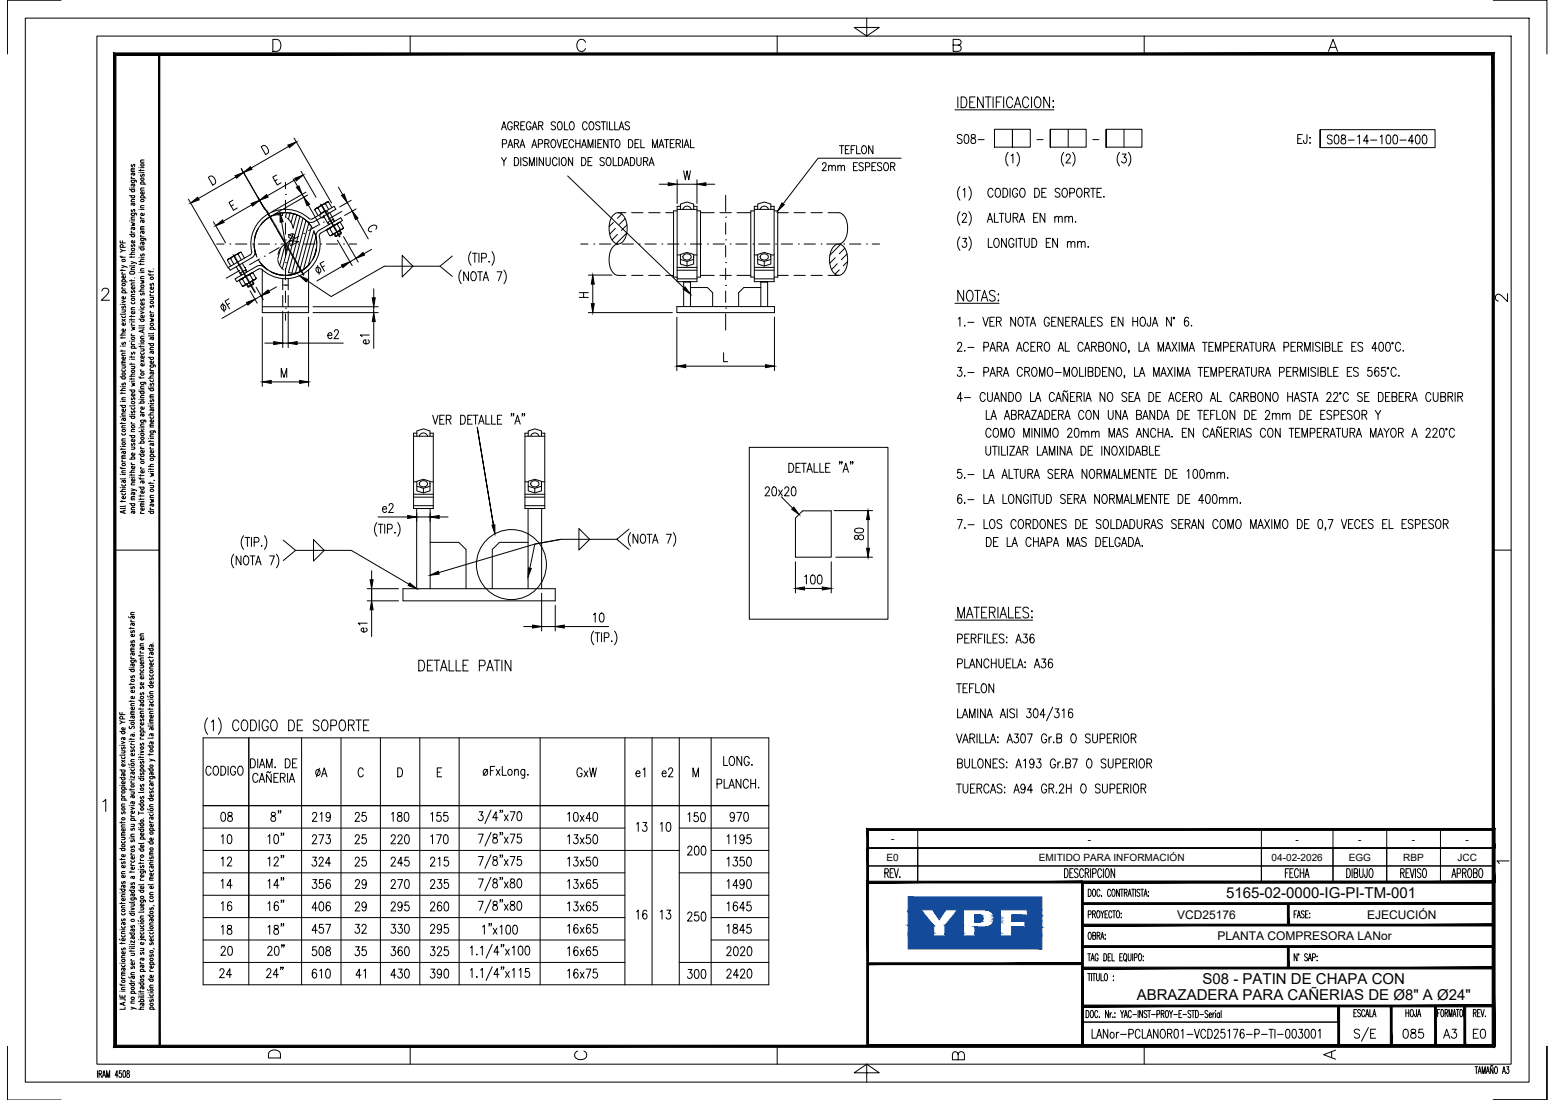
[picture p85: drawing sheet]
<svg xmlns="http://www.w3.org/2000/svg" width="420mm" height="297mm" viewBox="0 0 420 297" stroke-linecap="round" stroke-linejoin="round" font-family="sans-serif">
<defs><g id="words">
<g font-size="4.1">
<text x="331.3" y="242.6">5165-02-0000-IG-PI-TM-001</text>
<text x="324.9" y="265.8">S08 - PATIN DE CHAPA CON</text>
<text x="307.1" y="270.2">ABRAZADERA PARA CAÑERIAS DE Ø8&quot; A Ø24&quot;</text>
</g>
<g font-size="3.2">
<text x="318" y="248.1">VCD25176</text>
<text x="369.4" y="248.1">EJECUCIÓN</text>
<text x="329" y="253.9">PLANTA COMPRESORA LANor</text>
</g>
<g font-size="2.7">
<text x="240.7" y="227.5">-</text>
<text x="293.9" y="227.5">-</text>
<text x="350.1" y="227.5">-</text>
<text x="367" y="227.5">-</text>
<text x="381.5" y="227.5">-</text>
<text x="396" y="227.5">-</text>
<text x="239.5" y="232.4">E0</text>
<text x="280.7" y="232.4">EMITIDO PARA INFORMACIÓN</text>
<text x="343.6" y="232.4">04-02-2026</text>
<text x="364.4" y="232.4">EGG</text>
<text x="379.2" y="232.4">RBP</text>
<text x="393.8" y="232.4">JCC</text>
</g>
</g></defs>
<!-- layer: AESA-Ejes -->
<g fill="none" stroke="#000" stroke-width=".27">
<path d="M71.4 56l2.2 3.7M71.7 56.6l.1 .2M71.9 56.8h.1M71.9 56.9l.1 .1M72 57.1h.1M72.1 57.1l.1 .2M72.2 57.3h.1M72.2 57.4l.1 .1M72.3 57.6h.1M72.4 57.7l.1 .1M72.5 57.9h.1M72.5 57.9l.1 .2"/>
<path d="M72.6 58.2h.1M72.7 58.2l.1 .1M72.8 58.4h.1M72.8 58.5l.1 .1M73 58.7h.1M73 58.7l.1 .2M73.1 58.9h.1M73.2 59v.1M73.3 59.2h.1M73.3 59.3l.1 .1M73.4 59.5h.1M73.4 59.5l.1 .2"/>
<path d="M73.6 59.7h.1M73.6 59.8l.1 .1M77.1 58.6h.1M77.1 52.5h.1M77.1 49.2v1.8M77.1 54v3.1M86.6 55.1l.1 .1M86.7 55.3h.1M86.8 55.4v.1M86.9 55.6h.1M86.9 55.6l.1 .2M87.1 55.8h.1"/>
<path d="M87.1 55.9l.1 .1M87.2 56.1h.1M87.2 56.2l.1 .1M87.4 56.4h.1M87.4 60h.1M87.4 56.4l.1 .2M87.5 56.6h.1M87.5 56.7l.1 .1M87.7 56.9h.1M87.7 57l.1 .1M87.8 57.2h.1M87.9 57.2v.2"/>
<path d="M88 57.4h.1M88 57.5l.1 .1M88.1 57.7h.1M88.2 57.7v.2M88.3 58h.1M88.3 58l.1 .2M88.4 58.2h.1M88.5 58.3v.1M88.6 58.5h.1M88.6 58.6l.1 .1M88.7 58.8h.1M88.8 58.8l.1 .2"/>
<path d="M88.9 59h.1M88.9 59.1l.1 .1M89 59.3h.1M89.1 59.4l.1 .1M89.2 59.5h.1M89.2 59.6l.1 .2M89.3 59.8h.1M89.4 59.9l.1 .1M92.4 57.1l-3.7 2.1M196.1 58.6h.1M196.1 52.7v4.4M58.5 65.9h2.1"/>
<path d="M62.1 65.9h.1M63 68.8l.1 .1M63.1 69h.1M63.1 69l.1 .2M63.2 69.2h.1M63.3 69.3l.1 .1M63.4 69.5h.1M63.4 69.6l.1 .1M63.5 69.8h.1M63.6 69.8l.1 .2M63.6 65.9h3.1M63.7 70h.1"/>
<path d="M63.7 70.1l.1 .1M63.9 70.3h.1M63.9 70.4l.1 .1M64 70.6h.1M64.1 70.6v.2M64.2 70.8h.1M64.2 70.9l.1 .1M64.3 71.1h.1M64.3 71.2l.1 .1M64.5 71.4h.1M64.5 71.4l.1 .2M64.6 71.6h.1"/>
<path d="M64.7 71.7v.1M64.8 71.9h.1M64.8 73l-3.7 2.1M64.8 72l.1 .1M64.9 72.2h.1M65 72.2v.2M65.1 72.4h.1M65.1 72.5l.1 .1M65.2 72.7h.1M65.3 72.8v.1M65.4 73h.1M65.4 73l.1 .2"/>
<path d="M65.5 73.2h.1M65.6 73.3l.1 .1M65.7 73.5h.1M65.7 73.6l.1 .1M65.8 73.8h.1M65.9 73.8l.1 .2M66 74h.1M66 74.1l.1 .1M66.1 72.2h.1M66.1 74.3h.1M66.2 74.4l.1 .1M66.3 74.6h.1"/>
<path d="M66.4 74.6v.2M66.5 74.8h.1M66.5 74.9l.1 .1M66.6 75.1h.1M66.7 75.2v.1M66.8 75.4h.1M66.8 75.4l.1 .2M66.9 75.6h.1M67 75.7v.1M67.1 75.9h.1M67.1 76l.1 .1M67.2 76.2h.1"/>
<path d="M67.3 76.2l.1 .2M67.4 76.4h.1M67.4 76.5l.1 .1M67.5 76.7h.1M67.6 76.8v.1M67.7 76.9h.1M67.7 77l.1 .2M67.8 77.2h.1M67.9 77.3l.1 .1M68 77.5h.1M68 77.6l.1 .1M68.2 77.8h.1"/>
<path d="M68.2 77.8l.1 .2M68.2 65.9h.1M68.3 78h.1M68.3 78.1l.1 .1M68.5 78.3h.1M68.5 78.3l.1 .2M68.6 78.6h.1M68.6 78.6l.1 .1M68.8 78.8h.1M68.8 78.9l.1 .1M69.8 65.9h3.1M70.1 69.9l-2.7 1.6"/>
<path d="M71.4 69.2h.1M73.7 60h.1M73.8 60.1l.1 .1M73.9 60.3h.1M73.9 60.3l.1 .2M74 60.5h.1M74.1 60.6v.1M74.2 60.8h.1M74.2 60.9l.1 .1M74.3 61h.1M74.3 61.1h.1M74.4 65.9h.1"/>
<path d="M74.4 61.1l.1 .2M74.5 61.3h.1M74.5 61.4l.1 .1M74.7 61.6h.1M74.7 61.7l.1 .1M74.8 61.9h.1M74.8 61.9l.1 .2M75 62.1h.1M75 62.2l.1 .1M75.1 62.4h.1M75.1 62.4l2.1 3.6v-.1M75.1 62.5l.1 .1"/>
<path d="M75.3 62.7h.1M75.3 62.7l.1 .2M75.4 62.9h.1M75.4 66.9l-2.7 1.5M75.5 63v.1M75.6 63.2h.1M75.6 63.3l.1 .1M75.7 63.5h.1M75.8 63.5v.2M75.9 63.7h.1M75.9 65.9h3.1M75.9 63.8l.1 .1"/>
<path d="M76 64h.1M76.1 64.1v.1M76.2 64.3h.1M76.2 64.3l.1 .2M76.3 64.5h.1M76.4 64.6l.1 .1M76.5 64.8h.1M76.5 64.9l.1 .1M76.6 65.1h.1M76.7 65.1l.1 .2M76.8 66.1h.1M76.8 65.3h.1"/>
<path d="M76.8 65.4l.1 .1M76.9 65.6h.1M77 65.7l.1 .1M77.1 65.9h.1M77.1 77.1h.1M77.1 70.9h.1M77.1 64.8h.1M77.1 60.2v3.1M77.1 66.3v3.1M77.1 72.5v3.1M77.1 78.6v3.1M77.3 66.1h.1"/>
<path d="M77.3 66.2l.1 .1M77.4 66.4h.1M77.4 66.4l.1 .2M77.6 66.7h.1M77.6 66.7l.1 .2M77.7 66.9h.1M77.8 67v.1M77.9 67.2h.1M77.9 67.3l.1 .1M78 67.4h.1M78.1 67.5v.2M78.2 67.7h.1"/>
<path d="M78.2 67.8l.1 .1M78.3 68h.1M78.4 68.1v.1M78.5 68.2h.1M78.5 68.3l.1 .2M78.6 68.5h.1M78.7 68.6l.1 .1M78.8 68.8h.1M78.8 68.8l.1 .2M79 69.1h.1M79 69.1l.1 .1M79.1 69.3h.1"/>
<path d="M79.1 69.4l.1 .1M79.2 69.6h.1M79.3 69.6l.1 .2M79.4 69.9h.1M79.4 69.9l.1 .1M79.6 70.1h.1M79.6 70.2l.1 .1M79.7 70.4h.1M79.8 70.4v.2M79.9 70.6h.1M79.9 70.7l.1 .2M80 70.9h.1"/>
<path d="M80.1 71v.1M80.2 71.2h.1M80.2 71.3l.1 .1M80.3 71.4h.1M80.4 71.5l.1 .1M80.5 71.7h.1M80.5 71.8l.1 .1M80.5 65.9h.1M80.6 72h.1M80.7 72l.1 .2M80.7 63.8l-2.6 1.5M80.8 72.2h.1"/>
<path d="M80.8 72.3l.1 .1M80.9 72.5h.1M81 72.6l.1 .1M81.1 72.8h.1M81.1 72.8l.1 .2M81.3 73h.1M81.3 73.1l.1 .1M81.4 73.3h.1M81.4 73.4l.1 .1M81.6 73.6h.1M81.6 73.6l.1 .2M81.7 73.8h.1"/>
<path d="M81.7 73.9l.1 .1M81.9 74.1h.1M81.9 74.2l.1 .2M82.1 63h.1M82.1 65.9h3M86.1 60.7l-2.7 1.6M86.7 65.9h.1M88.2 65.9h3.1M89.5 60.1h.1M89.5 60.2l.1 .1M89.7 60.4h.1M89.7 60.4l.1 .1"/>
<path d="M89.8 60.6h.1M89.9 60.7v.1M90 60.9h.1M90 60.9l.1 .2M90.1 61.2h.1M90.1 61.2l.1 .1M90.3 61.4h.1M90.3 61.5l.1 .1M90.4 61.7h.1M90.5 61.8l.1 .1M90.6 61.9h.1M90.6 62l.1 .2"/>
<path d="M90.7 62.2h.1M90.8 62.3v.1M90.9 62.5h.1M90.9 62.6l.1 .1M91 62.7h.1M91.1 62.8l.1 .1M91.2 63h.1M91.2 63.1l.1 .1M91.4 63.3h.1M91.4 63.3l.1 .2M91.5 63.5h.1M91.5 63.6l.1 .1"/>
<path d="M91.7 63.8h.1M91.7 63.9l.1 .1M92.8 65.9h.1M94.4 65.9h2M156.9 65.9h2M160.4 65.9h.1M161.9 65.9h3.1M166.6 65.9h.1M168.1 65.9h3.1M172.7 65.9h.1M174.2 65.9h3.1M178.9 65.9h.1"/>
<path d="M180.4 65.9h3.1M185 65.9h.1M186.5 65.9h3.1M191.1 65.9h.1M192.7 65.9h3M196.1 77.1h.1M196.1 70.9h.1M196.1 64.8h.1M196.1 60.2v3.1M196.1 66.3v3.1M196.1 72.5v3M196.1 78.6v3.1"/>
<path d="M197.3 65.9h.1M198.8 65.9h3.1M203.4 65.9h.1M205 65.9h3M209.6 65.9h.1M211.1 65.9h3.1M215.7 65.9h.1M217.3 65.9h3M221.8 65.9h.1M223.4 65.9h3.1M228 65.9h.1M229.5 65.9h3.1"/>
<path d="M234.1 65.9h.1M235.7 65.9h2M77.1 83.2h.1M77.1 84.8v1.7M196.1 83.2h.1M196.1 84.7v4.4"/>
</g>
<!-- layer: AESA-Soportes -->
<g fill="none" stroke="#000" stroke-width=".27">
<path d="M82.9 59.7a8.5 8.5 0 0 0-10.5-.8 8.5 8.5 0 0 0-3.2 10M83.4 58.9l.5 .3 .6-.1M83.4 58.9a9.4 9.4 0 0 0-10.9-1.1 9.4 9.4 0 0 0-4.5 10M84.5 59.1l5.8-3.4 .4 .8-5.8 3.3a1.79 1.79 0 0 1-2.1-.2M85.1 56.7l.9 1.5M85.1 56.6v.1M85.1 56.6h.1M85.1 56.7h.1M85.1 56.5v.1M85.1 56.5h.1M85.2 56.4l-.1 .1M85.3 56.4h-.1"/>
<path d="M85.3 56.3l-.1 .1M85.4 56.3l-.1 .1M85.4 56.3h-.1M85.6 56.2l-.2 .1M85.7 56.2h-.1M85.8 56.1l-.1 .1M85.8 56.2h.1M85.9 56.1v.1M85.9 56.2l.9 1.5M85.9 56.2h.1M86 56.1l-.1 .1M86 56.1h-.1"/>
<path d="M86 56v.1M86.1 56h-.1M86.2 55.9l-.1 .1M86.3 55.8l-.1 .1M87.2 55.2l-.9 .6M87.5 58.4l1.3 2.3M87.9 55l-.7 .2M87.9 55l.9 1.6M87.9 55h.1M88 54.9l-.1 .1M88 54.9h.1M88 54.8v.1"/>
<path d="M88 54.8h.1M88.1 54.8h.1M88.1 54.7v.1M88.2 54.7h-.1M88.3 54.6l-2.9 1.7M88.4 54.5l-.2 .2M88.6 54.5h-.1M88.7 54.5h-.1M88.7 54.5h.1M88.8 54.5h.1M88.8 54.5l.9 1.6M89.1 57.4l1.3 2.4"/>
<path d="M183 56.9h-1v17.9h1M183 56.5h5.3M183.9 56.5v-1.4l1.7-.5 1.8 .5v1.4M183.9 55.7h-.9v20.4h5.3v-20.4h-.9M184.5 56.5a1.15 1.15 0 0 1 1.1-.8 1.15 1.15 0 0 1 1.2 .8M188.3 56.9h1v17.9h-1M203.8 56.9h-.9v17.9h.9M203.8 56.5h5.4M204.7 56.5v-1.4l1.8-.5 1.8 .5v1.4M204.7 55.7h-.9v20.4h5.4v-20.4h-.9M205.4 56.5a1.15 1.15 0 0 1 1.1-.8 1.15 1.15 0 0 1 1.1 .8M209.2 56.9h.9v17.9h-.9"/>
<path d="M61.5 70.3l.9 1.5M61.5 70.2v.1M61.5 70.3h.1M61.5 70.2h.1M61.6 70.1l-.1 .1M61.6 70.1h.1M61.7 70l-.1 .1M61.7 70h-.1M61.8 69.9l-.1 .1M61.9 69.9h-.1M62 69.8h-.1M62 69.8h.1"/>
<path d="M62.1 69.8h-.1M62.2 69.8h-.1M62.2 69.8h.1M62.3 69.8h.1M62.3 69.8l.9 1.6M62.4 69.8h-.1M62.4 69.7l-.1 .1M62.9 69.3l-.5 .4M63 69.2l-.1 .1M63.1 69.2h-.1M63.4 69l-.3 .2M63.6 68.9l-.2 .1"/>
<path d="M63.8 68.8l-.2 .1M63.8 72l1.4 2.3M64.3 68.7h.1M64.3 68.6l-.5 .2M64.3 68.6l.1 .1M64.3 68.7l.9 1.5M64.4 68.6h-.1M64.4 68.5v.1M64.4 68.5h.1M64.5 68.4l-.1 .1M64.5 68.4h.1M64.7 68.2l-2.9 1.7"/>
<path d="M64.7 75.8h.1M64.7 68.2l-.2 .1M64.7 75.9l.7 1.3M64.7 75.8v.1M64.7 68.2h.1M64.8 75.6l-.1 .2M64.8 75.6h.1M64.9 75.6h-.1M64.9 75.5v.1M65 68.1l-.3 .1M65 68.1h.2M65 68.1h.1"/>
<path d="M65 75.4l-.1 .1M65.1 75.4h-.1M65.2 68.2h.1M65.2 68.2l.9 1.5M65.3 75.3l-.2 .1M65.3 75.3h.1M65.4 75.3h.1M65.4 75.3h-.1M65.5 71.1l1.3 2.3M65.5 75.3h.1M65.5 75.3v.1M65.5 77.2h.1"/>
<path d="M65.5 77.2v.1M65.5 75.4h.1M65.5 75.4l.8 1.3M65.5 77.3h.1M65.6 77.3h.1M65.6 75.3h.1M65.6 75.2v.1M65.8 77.2l-.2 .1M65.8 77.2h.1M65.9 75l-.3 .2M66 74.9l-.1 .1M66 77.1l-.2 .1"/>
<path d="M66 77.1h.1M66.1 77.1h-.1M66.1 77v.1M66.3 76.9l-.2 .1M66.3 76.8v.1M66.3 76.8h.1M66.3 76.7v.1M66.5 76.7h.1M66.6 74.5l-.6 .4M66.6 76.7h-.1M66.7 74.5l-.1 .1M66.8 76.6l-.2 .1"/>
<path d="M66.8 74.4l-.1 .1M67 74.4h-.2M67.2 74.3h-.2M67.4 74.2h.1M67.4 74.2l-.2 .1M67.5 74.2l.8 1.4M67.5 74.2h.1M67.5 74.1v.1M67.6 76.2l-.8 .4M67.6 74.1h.1M67.6 74v.1M67.7 73.9l-.1 .1"/>
<path d="M67.8 73.9h-.1M67.8 73.9l-2.9 1.6M67.8 73.8v.1M67.9 76l-.3 .2M67.9 73.8h-.1M68 73.7l-.1 .1M68.2 73.7h-.2M68.2 75.9l.4 .6-.1 .3-1.3 .7-.3-.1-.3-.6M68.2 73.7h.1M68.3 73.7h.1M68.3 75.6h.1M68.3 75.6l-.4 .4"/>
<path d="M68.4 73.7h.1M68.4 75.6h.1M68.4 73.7l.8 1.4M68.5 75.6h-.1M68.6 75.6h-.1M68.7 75.5l-.1 .1M68.8 75.5h-.1M68.9 75.5l-2.9 1.7M68.9 67.6a1.79 1.79 0 0 1-.9 2l-5.8 3.4-.5-.8 5.9-3.4 .4-.4v-.6M68.9 75.5h-.1M69.1 75.3l-.2 .2M69.2 75.2l-.1 .1"/>
<path d="M69.2 75.2h.1M69.2 75.1h.1M69.2 75.1v.1M70.9 72.8v11.6h12.5v-11.6M85.4 64a8.5 8.5 0 0 1-4.6 9.5 8.5 8.5 0 0 1-10.2-2.3M86.7 62.9l5.8-3.3-.4-.8-5.8 3.4a1.79 1.79 0 0 0-.9 2M86.7 62.9l-.4 .7a9.4 9.4 0 0 1-4.5 10.4 9.4 9.4 0 0 1-11.2-1.4l-.8 .1-5.8 3.4-.5-.8 5.8-3.4a1.76 1.76 0 0 1 2.2 .3M88.3 62.2h.1M88.3 62.3l.7 1.3M88.3 62.1v.1M88.3 62.1h.1M88.4 62h.1"/>
<path d="M88.6 61.8l-.2 .2M88.7 61.8h-.1M88.8 61.7l-.1 .1M88.9 61.7h-.1M88.9 61.7h.1M89 61.7h.1M89 61.7h-.1M89.1 61.7h.1M89.1 63.6h.1M89.1 63.6v.1M89.1 61.8l.8 1.3M89.1 61.7v.1"/>
<path d="M89.2 63.6h.1M89.2 61.6v.1M89.3 63.7h-.1M89.4 63.6h-.1M89.5 63.6h-.1M89.5 63.6h.1M89.6 63.5h-.1M89.7 61.2l-.5 .4M89.7 63.4l-.1 .1M89.7 63.4v.1M89.8 63.3l-.1 .1M89.9 63.3h-.1"/>
<path d="M89.9 63.3h.1M89.9 63.1h.1M89.9 63.2v.1M89.9 63.2h.1M89.9 63.1v.1M90.3 63.1h-.4M90.9 62.8l-.6 .3M90.9 60.6l-1.2 .6M91.1 60.6h.1M91.1 60.6h-.2M91.1 60.6l.8 1.3M91.2 60.5v.1"/>
<path d="M91.2 60.4v.1M91.2 60.4h.1M91.2 60.3v.1M91.3 60.3l-.1 .1M91.4 62.5l-.5 .3M91.4 60.2l-.1 .1M91.5 60.2h-.1M91.5 60.2l-2.9 1.6M91.6 60.1l-.1 .1M91.7 60.1h.1M91.8 60.1h-.1M91.8 62.2l.4 .7-.1 .2-1.2 .8-.3-.1-.4-.6"/>
<path d="M91.8 60v.1M91.9 62.1l-.5 .3M91.9 60h.1M91.9 62l-.1 .1M91.9 60.1h.1M91.9 62v.1M91.9 60l.1 .1M91.9 61.9h.1M92 60.1l.8 1.4M92 61.9v.1M92 62h.1M92.2 62h-.1"/>
<path d="M92.2 61.9v.1M92.3 61.9h-.1M92.5 61.9l-2.9 1.6M92.5 61.9h-.2M92.5 61.8v.1M92.6 61.8h-.1M92.7 61.6l-.1 .2M92.8 61.6h-.1M92.8 61.6h.1M92.8 61.5v.1M92.8 61.4v.1M92.8 61.5h.1"/>
<path d="M183 68.8h.9M183 75.3h5.3M183 73h5.3M183 72.2h5.3M183.9 68.7l1.7-.5 1.8 .5v1.3l-1.8 .6-1.7-.6zM184.7 68.9a1.07 1.07 0 0 1 1.3-.4 1.07 1.07 0 0 1 .6 1.3 1.11 1.11 0 0 1-1.3 .4 1.11 1.11 0 0 1-.7-1.1zM185.6 70.6v1.2M186.6 77.6h4.6l1.4 1.4v3.8M187.4 70v1.3l-1.8 .5-1.7-.5v-1.2M187.4 68.8h.9M203.8 68.8h.9M203.8 75.3h5.4"/>
<path d="M203.8 73h5.4M203.8 72.2h5.4M204.7 68.7l1.8-.5 1.8 .5v1.3l-1.8 .6-1.8-.6zM205.5 68.9a1.08 1.08 0 0 1 1.4-.4 1.08 1.08 0 0 1 .6 1.3 1.11 1.11 0 0 1-1.3 .4 1.11 1.11 0 0 1-.7-1.1zM205.6 76.1v6.7M205.6 77.6h-4.6l-1.4 1.4v3.8M206.5 70.6v1.2M207.4 76.1h-1.8h1.8h-1.8h1.8v6.7M208.3 70v1.3l-1.8 .5-1.8-.5v-1.2M208.3 68.8h.9M70.9 82.8h12.5M182.9 82.8h26.4v1.6h-26.4z"/>
<path d="M184.7 82.8v-6.7h1.9h-1.9h1.9v6.7M111.7 117.8h5.4M112.6 117.8v-1.4l1.8-.6 1.8 .6v1.4M112.6 117h-.9v20.3h5.4v-20.3h-.9M113.3 117.8a1.15 1.15 0 0 1 1.1-.9 1.15 1.15 0 0 1 1.1 .9M141.8 117.8h5.4M142.7 117.8v-1.4l1.8-.6 1.8 .6v1.4M142.7 117h-.9v20.3h5.4v-20.3h-.9M143.4 117.8a1.15 1.15 0 0 1 1.1-.9 1.15 1.15 0 0 1 1.1 .9M111.7 130.1h.9M111.7 136.6h5.4M111.7 134.2h5.4"/>
<path d="M111.7 133.5h5.4M112.6 137.3v21.7M112.6 130l1.8-.6 1.8 .6v1.3l-1.8 .6-1.8-.6zM113.5 130.2a1.07 1.07 0 0 1 1.3-.4 1.07 1.07 0 0 1 .6 1.2 1.1 1.1 0 0 1-1.3 .5 1.1 1.1 0 0 1-.7-1.2zM114.4 131.9v1.2M116.2 131.3v1.3l-1.8 .5-1.8-.5v-1.3M116.2 130.1h.9M116.2 137.3h-3.6h3.6v21.7M141.8 130.1h.9M141.8 136.6h5.4M141.8 134.2h5.4M141.8 133.5h5.4"/>
<path d="M142.7 137.3h3.6h-3.6v21.7M142.7 137.3h1.8zM142.7 130l1.8-.6 1.8 .6v1.3l-1.8 .6-1.8-.6zM143.6 130.2a1.07 1.07 0 0 1 1.3-.4 1.07 1.07 0 0 1 .6 1.2 1.1 1.1 0 0 1-1.3 .5 1.1 1.1 0 0 1-.7-1.2zM144.5 131.9v1.2M146.3 131.3v1.3l-1.8 .5-1.8-.5v-1.3M146.3 130.1h.9M146.3 137.3v21.7M214.9 139.9l2-1.9h7.7v12.5h-9.7zM108.9 159h41.1v3.2h-41.1zM116.2 146.5h7.8l1.9 1.9v10.6M142.7 146.5h-7.8l-1.9 1.9v10.6"/>
</g>
<!-- layer: AESA-Cotas -->
<g fill="none" stroke="#000" stroke-width=".27">
<path d="M70.6 39.6a1.3 1.3 0 0 1 1.5 .1 1.3 1.3 0 0 1 .4 1.5l-.7 .5zM78 39.5l-10.1 5.9M79.5 37.3l10.1 17.5M135.5 35.1l.7-2.2 .6 2.2M135.7 38.8l1-.1 .2-.3-.2-.6-1-.1v2.2M135.7 34.3h.9M137.2 39.9l.7-2.2 .7 2.2M137.5 39.2h.8M138.4 33.4a.65 .65 0 0 0-.8-.5 .65 .65 0 0 0-.4 .8v.5a.66 .66 0 0 0 .6 .9 .66 .66 0 0 0 .6-.9h-.4M139 33.9l1-.1 .1-.7-1.1-.2v2.2M139 38.7l1-.1 .1-.3-.1-.5-1-.1v2.2M139.6 33.9l.5 1.2"/>
<path d="M139.6 38.7l.5 1.2M140.5 39.9l.6-2.2 .7 2.2M140.7 33.9h.7M140.7 39.2h.9M141.8 32.9h-1.1v2.2h1.1M143.5 33.4a.65 .65 0 0 0-.8-.5 .65 .65 0 0 0-.5 .8v.5a.66 .66 0 0 0 .6 .9 .66 .66 0 0 0 .7-.9h-.5M143.7 39.9l.7-2.2 .6 2.2M143.8 35.1l.7-2.2 .6 2.2M144 39.2h.8M144 34.3h.9M145.5 38.8l1-.1 .1-.3-.1-.6-1-.1v2.2M145.5 33.9l1-.1 .1-.7-1.1-.2v2.2"/>
<path d="M146.1 33.9l.6 1.2M147.2 38.7l1-.1 .2-.3-.2-.5-1-.1v2.2M147.8 38.7l.6 1.2M149.2 37.8l.2-.1a1.12 1.12 0 0 1 .8 1.1 1.12 1.12 0 0 1-.8 1.1 1.43 1.43 0 0 1-.2-2.1zM150.1 33.2a.58 .58 0 0 0-.7-.3 .58 .58 0 0 0-.4 .7l.9 .5a.6 .6 0 0 1-.1 .9 .6 .6 0 0 1-.9-.3M150.5 37.7l.7 2.2 .6-2.2M150.9 33l.2-.1a1.19 1.19 0 0 1 .9 .9 1.19 1.19 0 0 1-.4 1.2l-.2 .1a1.2 1.2 0 0 1-.9-.9 1.2 1.2 0 0 1 .4-1.2zM152.3 38.7h.6M152.5 32.9v2.2h1M153.3 37.7h-1v2.2h1M154.2 33l.1-.1a1.18 1.18 0 0 1 .9 .9 1.18 1.18 0 0 1-.4 1.2l-.1 .1a1.18 1.18 0 0 1-.9-.9 1.18 1.18 0 0 1 .4-1.2zM155 38.2a.64 .64 0 0 0-.8-.5 .64 .64 0 0 0-.5 .8v.6a.65 .65 0 0 0 .5 .8 .65 .65 0 0 0 .8-.5"/>
<path d="M155.6 38.7h1.1M155.6 37.7v2.2M156.7 37.7v2.2M157.1 39.9l.7-2.2 .7 2.2M157.4 39.2h.8M158.6 33.4a.65 .65 0 0 0-.7-.5 .65 .65 0 0 0-.5 .8v.5a.65 .65 0 0 0 .4 .9 .65 .65 0 0 0 .8-.6M158.9 39.9v-2.2l.7 2.2 .6-2.2v2.2M159.5 33l.1-.1a1.12 1.12 0 0 1 .9 1.1 1.12 1.12 0 0 1-.9 1.1 1.44 1.44 0 0 1-.1-2.1zM160.9 37.7v2.2M161.5 38.7h.7M162.1 33.2a.62 .62 0 0 0-.6-.3 .62 .62 0 0 0-.5 .5l.1 .3 .8 .4 .2 .6a.67 .67 0 0 1-1.1 0M162.5 32.9h1.1"/>
<path d="M162.6 37.7h-1.1v2.2h1.1M163 32.9v2.2M164 32.9v2.2M164.3 37.7v2.2l-1.2-2.2v2.2M164.7 32.9v2.2h1M164.7 37.7h1.1M165.3 37.7v2.2M166.1 32.9v2.2h1M166.5 37.8l.2-.1a1.12 1.12 0 0 1 .8 1.1 1.12 1.12 0 0 1-.8 1.1 1.43 1.43 0 0 1-.2-2.1zM167.3 35.1l.6-2.2 .7 2.2M167.5 34.3h.8M169.8 37.7a1.17 1.17 0 0 1 1.2 .7 1.17 1.17 0 0 1-.3 1.4l-.9 .1z"/>
<path d="M170.1 33.2a.62 .62 0 0 0-.7-.3 .62 .62 0 0 0-.5 .5l.2 .3 .8 .4 .2 .6a.67 .67 0 0 1-1.2 0M171.6 38.7h.6M172.7 37.7h-1.1v2.2h1.1M173.1 37.7v2.2h1M176.3 39.9v-2.2l.7 2.2 .6-2.2v2.2M178 39.9l.7-2.2 .7 2.2M178.3 39.2h.8M179.5 37.7h1.2M180.1 37.7v2.2M181.1 38.7h.7M182.2 37.7h-1.1v2.2h1.1M182.7 38.7l1-.1 .2-.3-.2-.5-1-.1v2.2"/>
<path d="M183.3 38.7l.6 1.2M184.4 37.7v2.2M184.8 39.9l.7-2.2 .7 2.2M185.1 39.2h.8M186.6 37.7v2.2h1M226.8 39.3h1.2M227.4 39.3v2.2M229.5 39.3h-1.1v2.2h1.1M231.1 39.3h-1.1v2.2M231.5 39.3v2.2h1M233.1 39.4l.2-.1a1.12 1.12 0 0 1 .9 1.1 1.12 1.12 0 0 1-.9 1.1 1.43 1.43 0 0 1-.2-2.1zM235.9 39.3v2.2l-1.2-2.2v2.2"/>
<path d="M50.9 53.8l10.8 18.6M56.3 47.9l.6-.4a1.43 1.43 0 0 1 1.2 2.1l-.6 .4zM57.7 59.9l3.2 5.7M62.9 54.1l-1 .6 1.2 2.1 1-.6M63.1 55.3l-.7 .4M63.7 47.8l-10.1 5.8M65.2 45.5l6.3 11M68.1 55.3l-7.7 4.4M69.5 53.1l1.6 2.6M74.7 47.3l-1 .5 1.2 2.1 1-.6M74.9 48.5l-.6 .3M76.1 59.9l1.3 7.9"/>
<path d="M79.2 48.3l1.2 2.1M79.8 48.5l-7.6 4.4M81.3 46.2l4.1 7.1M81.6 52.5l.5 .8M82.7 51.9l-9.2 5.3M83.1 52.6l-9.2 5.4M83.3 55.3l3.1 5.4M88.4 58.2a.63 .63 0 0 0-.1-1.1 1.64 1.64 0 0 0-1.9 1.3 .73 .73 0 0 0 1.3 .2l-.3-.4M91.4 50.5l1.2 2.1M93.8 54.7l1.4 2.3M94.9 54.1l-3.1 1.8M96.2 56.4l-3.1 1.8"/>
<path d="M96.4 59.1l3.1 5.4M135.5 42.6l.7 1v1.1M136.8 42.6l-.6 1M139 42.6a1.16 1.16 0 0 1 1.2 .7 1.16 1.16 0 0 1-.4 1.3l-.8 .1zM140.7 42.6v2.1M142.5 42.8a.62 .62 0 0 0-.7-.3 .62 .62 0 0 0-.5 .6l.2 .3 .9 .5 .1 .5a.67 .67 0 0 1-1.2 0M143 44.7v-2.1l.7 2.1 .7-2.1v2.1M145 42.6v2.1M146.9 42.6v2.1l-1.2-2.1v2.1M147.5 42.6v1.5a.58 .58 0 0 0 .6 .6 .58 .58 0 0 0 .6-.6v-1.5M150.5 43.1a.65 .65 0 0 0-.8-.5 .65 .65 0 0 0-.4 .8v.5a.65 .65 0 0 0 .4 .8 .65 .65 0 0 0 .8-.5M151.1 42.6v2.1"/>
<path d="M152 42.7l.2-.1a1.19 1.19 0 0 1 .9 .8 1.19 1.19 0 0 1-.4 1.2l-.2 .1a1.18 1.18 0 0 1-.9-.8 1.18 1.18 0 0 1 .4-1.2zM153.4 47.5l31.4 30.3M154.7 42.6v2.1l-1.1-2.1v2.1M157.1 42.6a1.16 1.16 0 0 1 1.2 .7 1.16 1.16 0 0 1-.3 1.3l-.9 .1zM158.9 43.6h.7M160 42.6h-1.1v2.1h1.1M163.3 42.8a.58 .58 0 0 0-.8-.2 .58 .58 0 0 0-.3 .7l.9 .5a.6 .6 0 0 1-.1 .9 .6 .6 0 0 1-.9-.3M164.1 42.7l.2-.1a1.19 1.19 0 0 1 .9 .8 1.19 1.19 0 0 1-.4 1.2l-.2 .1a1.18 1.18 0 0 1-.9-.8 1.18 1.18 0 0 1 .4-1.2zM165.7 42.6v2.1h1M167.1 42.6a1.16 1.16 0 0 1 1.2 .7 1.16 1.16 0 0 1-.4 1.3l-.8 .1zM168.6 44.7l.6-2.1 .7 2.1M168.8 44h.9"/>
<path d="M170.3 42.6a1.16 1.16 0 0 1 1.2 .7 1.16 1.16 0 0 1-.3 1.3l-.9 .1zM172.1 42.6v1.5a.58 .58 0 0 0 .5 .6 .58 .58 0 0 0 .6-.6v-1.5M173.9 43.6l1-.1 .1-.3-.1-.5-1-.1v2.1M174.5 43.6l.5 1.1M175.4 44.7l.6-2.1 .7 2.1M175.6 44h.9M178.1 49.7h2.5M183 48.5v6.5M183 49.7h5.3M184.7 46.1l.5 2.4 .4-2.4 .5 2.4 .5-2.4M188.3 48.5v6.5M190.7 49.7h2.4"/>
<path d="M222.2 44.4l.2-.4a.6 .6 0 0 1 .8 .2 .6 .6 0 0 1-.2 .8l-.9 1.1h1.2M223.9 45l.4-.4 .4 .2 .1 1.3M223.9 44.6v1.5M224.8 45l.4-.4 .4 .2 .1 1.3M226.4 45l.4-.4 .4 .2 .1 1.3M226.4 44.6v1.5M227.3 45l.4-.4 .4 .2 .1 1.3M228.4 40.4h.7M230 40.4h.6M230.6 45h.7M231.7 43.9h-1.1v2.2h1.1M233.3 44.2a.62 .62 0 0 0-.7-.3 .62 .62 0 0 0-.5 .5l.2 .4 .8 .4 .2 .6a.69 .69 0 0 1-1.2 0"/>
<path d="M233.8 45h1l.2-.4-.2-.6-1-.1v2.2M235.6 45h.6M236.7 43.9h-1.1v2.2h1.1M238.2 44.2a.61 .61 0 0 0-.6-.3 .61 .61 0 0 0-.5 .5l.1 .4 .9 .4 .1 .6a.67 .67 0 0 1-1.1 0M239.1 44l.1-.1a1.17 1.17 0 0 1 .9 .9 1.17 1.17 0 0 1-.4 1.2l-.1 .1a1.18 1.18 0 0 1-.9-.9 1.18 1.18 0 0 1 .4-1.2zM240.6 45l1-.1 .2-.4-.2-.5-1-.1v2.2M241.2 45l.6 1.1M243.5 42.7h-22.5l-9.4 12.3M67.6 78.5l1.9 3.4M69.2 77.6l1.9 3.3M70.5 79.9l-1.6 .9M74.7 77.5l-2.1 1.2"/>
<path d="M77.9 63.3l1.8 .9M78.2 64.9l2.5 .3-2.3 1.2M78.3 63.3l.5-.2a.65 .65 0 0 1 .8 .7 .85 .85 0 0 1-.8 .6 .85 .85 0 0 1-.8-.6zM79 65.1l.2 .9M85.5 72.3a.81 .81 0 0 1 1 .3 .81 .81 0 0 1-.2 1.1l-.7-.4-.2-.5zM85.8 71.7l.4 2.4M87.5 70.6l-1 .6 1.2 2.1M87.7 71.8l-.7 .4M91.2 64.8l4 6.9M92.5 71.9l-6.9 3.9M92.8 63.9l4 6.9M96.2 69.8l-1.6 .9"/>
<path d="M100.4 67.3l-2.1 1.2M101 78v2.4M101.5 61.9a.65 .65 0 0 0-.1-1.1 1.6 1.6 0 0 0-1.9 1.3 .68 .68 0 0 0 .9 .5M108.7 69l2.9 2.9-2.9 2.9zM118.9 71.9h-15.1l-14.3 8.2-6.5-4.3M122.2 69.1l-3.3 2.8 3.3 2.7M124.6 72.9a2.95 2.95 0 0 0 0 3.7M126.6 73.4v2.4l-1.3-2.4v2.4M127.3 68a2.95 2.95 0 0 0 0 3.6M127.6 73.5l.2-.1a1.32 1.32 0 0 1 1 1 1.32 1.32 0 0 1-.5 1.3l-.2 .1a1.31 1.31 0 0 1-1-1 1.31 1.31 0 0 1 .5-1.3zM127.7 68.4h1.2M128.3 68.4v2.4"/>
<path d="M129.1 73.4h1.2M129.4 68.4v2.4M129.7 73.4v2.4M130.1 69.7h.9a.67 .67 0 0 0 .4-.7 .67 .67 0 0 0-.4-.6h-.9v2.4M130.5 75.8l.8-2.4 .7 2.4M130.8 75h.9M132.2 70.6v.2zM132.9 68a2.95 2.95 0 0 1 0 3.6M134.3 73.4h1.3l-.9 2.4M136.1 72.9a2.88 2.88 0 0 1 0 3.7M156.5 79h2.5M157.7 79v1.3"/>
<path d="M159 74.3h6.4M160.2 76.7v5.3M59.8 82.4a.76 .76 0 0 1 1.1 .4 .76 .76 0 0 1-.5 1l-.6-.6zM60.2 81.8l.4 2.4M61.8 80.7l-1 .6 1.2 2.1M62 81.9l-.6 .4M66.8 82l-6.8 4M70.9 85.6v18.7M71.5 92.7h2.5M76.4 84v9.9M76.4 92.7h1.5M77.9 84v9.9"/>
<path d="M80.3 92.7h12.5M83.4 85.6v18.7M84.6 84.4h17.6M84.6 82.8h17.6M88.6 90.5h1.1l-.2-.6a.54 .54 0 0 0-.8 .3l-.1 .6a.61 .61 0 0 0 .3 .5 .61 .61 0 0 0 .6 0l.2-.2M90.3 89.6l.2-.5 .6-.1 .3 .3v.4l-1.2 1.7h1.3M99.4 91.8l.3 .2a.52 .52 0 0 1-.3 .8l-.5 .1a.64 .64 0 0 1-.7-.8l.2-.3h.5v1.1M99.8 90.5h-2.4l.4 .4M101 82.8v1.6M101 86.8v7.3M156.5 80.3h2.5M159 84.4h22.7"/>
<path d="M182.9 85.6v14.5M185.3 98.9h21.5M195.5 95.3v2.4h1.1M209.3 85.6v14.5M73.3 103.1h7.7M76 101.9v-2.4l.7 2.4 .8-2.4v2.4M116.9 112.1l.7 2.4 .8-2.4M118.8 113.3h.8M120 112.1h-1.2v2.4h1.2M120.6 113.3l1.1-.1 .2-.4-.2-.6-1.1-.1v2.4M121.2 113.3l.7 1.2M124.5 112.1a1.27 1.27 0 0 1 1.2 .7 1.27 1.27 0 0 1-.1 1.4l-.5 .3h-.6z"/>
<path d="M126.4 113.3h.7M127.6 112.1h-1.2v2.4h1.2M127.9 112.1h1.3M128.5 112.1v2.4M129.3 114.5l.8-2.4 .7 2.4M129.6 113.7h.9M131.3 112.1v2.4h1.1M132.8 112.1v2.4h1.1M134.4 113.3h.7M135.6 112.1h-1.2v2.4h1.2M138.3 111.8h-.2h.2l-.2 .6M138.8 111.8h-.2h.2l-.2 .6"/>
<path d="M139.1 114.5l.7-2.4 .8 2.4M139.4 113.7h.9M141.2 111.8h-.2h.2l-.2 .6M141.8 111.8h-.2h.2l-.2 .6M102.2 139.6h8M103.4 137.5h1.1l-.2-.6a.72 .72 0 0 0-1 .7 .72 .72 0 0 0 1 .7l.2-.2M105.1 136.6l.4-.6h.4l.3 .4-.3 .8-.9 1.2h1.3M112.6 138.5v2.3M112.6 139.6h3.6M116.2 138.5v2.3M118.7 139.6h2.4M206.8 132l.4-.5h.3l.4 .4-.3 .8-.9 1.2h1.3"/>
<path d="M208.8 131.6l.5-.1a1.58 1.58 0 0 1 0 2.4h-.2a1.78 1.78 0 0 1-.3-2.3zM210.4 132.3l1 1.6M211.1 134.2l3.1 3M211.4 132.3l-1 1.6M212 132l.2-.4 .6-.1 .3 .7-1.2 1.7h1.3M213.1 125.1a1.3 1.3 0 0 1 1.4 .8 1.3 1.3 0 0 1-.4 1.5l-1 .1zM214.1 131.6l.4-.1a1.58 1.58 0 0 1 0 2.4h-.2a1.78 1.78 0 0 1-.2-2.3zM215.1 126.3h.7M216.3 125.1h-1.2v2.4h1.2M216.6 125.1h1.2M217.2 125.1v2.4M218 127.5l.8-2.4 .7 2.4"/>
<path d="M218.3 126.7h.9M220 125.1v2.4h1.1M221.5 125.1v2.4h1.1M223.1 126.3h.7M224.3 125.1h-1.2v2.4h1.2M225.4 137.9h10.4M227 124.8h-.2h.2l-.2 .5M227.5 124.8h-.2h.2l-.2 .5M227.8 127.5l.7-2.4 .8 2.4M228.1 126.7h.9M229.9 124.8h-.2h.2l-.2 .5M230.5 124.8h-.2h.2l-.2 .5"/>
<path d="M63.2 149.7a2.95 2.95 0 0 0 0 3.6M65.1 150.1v2.4l-1.3-2.4v2.4M65.8 144.7a2.88 2.88 0 0 0 0 3.6M66.1 150.2l.2-.1a1.3 1.3 0 0 1 1 1 1.3 1.3 0 0 1-.4 1.3l-.2 .1a1.32 1.32 0 0 1-1-.9 1.32 1.32 0 0 1 .4-1.4zM66.2 145.1h1.3M66.8 145.1v2.4M67.6 150.1h1.3M67.9 145.1v2.4M68.2 150.1v2.4M68.7 146.4l1.1-.1 .2-.4-.2-.7-1.1-.1v2.4M69.1 152.5l.7-2.4 .7 2.4M69.3 151.7h1"/>
<path d="M70.7 147.3v.2zM71.4 144.7a2.88 2.88 0 0 1 0 3.6M72.9 150.1h1.2l-.9 2.4M74.7 149.7a2.95 2.95 0 0 1 0 3.6M76.5 145.9l3.4 2.7-3.4 2.8M79.9 148.6h15l15.6 9.1M84.7 145.7l2.9 2.9-2.9 2.9zM99.2 159h8.5M100.4 154.1v2.5M100.4 159v3.2M101.8 141.1a2.95 2.95 0 0 0 0 3.7M102.2 141.6h1.3"/>
<path d="M102.8 141.6v2.4M103.9 141.6v2.4M104.7 142.8l1.1-.1 .2-.3-.1-.6-.4-.2h-.8v2.4M106.6 143.9h.2zM107.5 141.1a2.95 2.95 0 0 1 0 3.7M133.3 141.8l-4.4-26.4 4.8 28.7M151.6 145.6l-7.1 1.3-25.9 7.7M156.4 142.7l2.9 2.9-2.9 2.9zM166.6 145.6h-15l-7.1 1.3-1.3 6.5M170 142.9l-3.4 2.7 3.4 2.8M170.4 143.8a2.88 2.88 0 0 0 0 3.7M172.3 144.3v2.4l-1.3-2.4v2.4"/>
<path d="M173.4 144.4l.1-.1a1.3 1.3 0 0 1 1 .9 1.3 1.3 0 0 1-.4 1.4l-.2 .1a1.32 1.32 0 0 1-1-1 1.32 1.32 0 0 1 .5-1.3zM174.8 144.3h1.3M175.5 144.3v2.4M176.3 146.7l.7-2.4 .8 2.4M176.6 145.9h.9M180.1 144.3h1.3l-1 2.4M181.9 143.8a2.88 2.88 0 0 1 0 3.7M214.9 151.7v8.4M217.4 158.9h4.8M217.4 155.7l.5-.4v2.4M219.3 155.4l.4-.1a1.58 1.58 0 0 1 0 2.4h-.2a1.8 1.8 0 0 1-.2-2.3zM221.1 155.4l.5-.1a1.58 1.58 0 0 1 0 2.4h-.2a1.8 1.8 0 0 1-.3-2.3z"/>
<path d="M224.6 151.7v8.4M225.8 150.5h10M231 144.6a.66 .66 0 0 0 .3 1.1l.4-.1a.96 .96 0 0 1 .5-1 .96 .96 0 0 1 1 0 .68 .68 0 0 1-.3 1.1 1.05 1.05 0 0 1-1.2-1.1zM231 142.9l1-.3a1.07 1.07 0 0 1 1.3 .7 1.58 1.58 0 0 1-2.4 0zM234.5 140.3v7.7M98.8 169.6l.3 .2a.79 .79 0 0 1-.5 .9 .79 .79 0 0 1-1-.5l.2-.5 .5-.1v1.1M99.2 168.3h-2.4l.4 .4M99.2 162.2h8.5M100.4 164.7v7.2M141.5 169.2h2.4M146.3 160.2v10.2M146.3 169.2h3.7"/>
<path d="M150 163.5v6.9M152.5 169.2h11.9M160.4 166l.4-.4v2.4M160.4 170.4a2.88 2.88 0 0 0 0 3.7M160.8 170.9h1.3M161.4 170.9v2.4M162.2 165.7l.5-.1a1.6 1.6 0 0 1 0 2.4h-.2a1.74 1.74 0 0 1-.3-2.3zM162.5 170.9v2.4M163.3 172.1l1.1-.1 .1-.3-.1-.7-1.1-.1v2.4M165.3 173.1v.2zM166 170.4a2.88 2.88 0 0 1 0 3.7"/>
<circle cx="138.2" cy="152.5" r="9.5"/>
</g>
<g fill="#000" stroke="#000" stroke-width=".27">
<path d="M77.8 39.2l2.3-.9-1.9 1.6zM51.5 54.8l1.9-1.5 .4 .7zM58.3 60.9l1.9-1.5 .4 .7zM63.5 47.4l2.3-.8-1.9 1.5zM65.8 46.6l1.9-1.6 .4 .7zM67.8 55l2.3-.9-1.9 1.6zM70.1 54.1l1.9-1.6 .4 .7zM75.7 57.6l.8 2.3-.8 .1zM79.7 48.1l2.2-.8-1.8 1.5zM80.1 50.6l.7-.4 .8 2.3zM82.1 53.3l1.6 1.8-.7 .4zM92.3 52.8l.7-.4 .8 2.3z"/>
<path d="M95.2 57l1.5 1.9-.7 .4zM180.6 49.3l2.4 .4-2.4 .5zM188.3 49.7l2.4-.4v.9zM211.3 54.8l.6 .5-1.8 1.6zM70.5 79.9l1.9-1.6 .4 .7zM80.9 74.5l2.3 .9-.5 .7zM92.3 71.6l2.3-.9-1.9 1.5zM96.2 69.8l1.9-1.6 .4 .7zM160.2 74.3l.4 2.4h-.8zM185.1 77.5l1.5 1.9-2.1-1.4zM66.6 81.7l2.3-.9-1.9 1.6zM74 92.3l2.4 .4-2.4 .4z"/>
<path d="M77.9 92.7l2.4-.4v.8zM100.6 80.4h.8l-.4 2.4zM101 84.4l.4 2.4h-.8zM159.8 82h.8l-.4 2.4zM182.9 98.9l2.4-.4v.8zM206.8 98.5l2.5 .4-2.5 .4zM70.9 103.1l2.4-.4v.8zM81 102.7l2.4 .4-2.4 .4zM110.2 139.2l2.4 .4-2.4 .4zM116.2 139.6l2.5-.4v.8zM213.9 137.5l.6-.6 1.4 2zM100 156.6h.8l-.4 2.4z"/>
<path d="M110.7 157.4l1.9 1.6-2.3-.9zM116.2 155.3l2.2-1.1 .3 .8zM132.9 141.8l.8-.1v2.4zM142.8 153.3l.8 .2-.9 2.3zM214.9 158.9l2.5-.4v.8zM222.2 158.5l2.4 .4-2.4 .4zM234.5 137.9l.4 2.4h-.8zM234.1 148h.8l-.4 2.5zM100.4 162.2l.4 2.5h-.8zM143.9 168.8l2.4 .4-2.4 .4zM150 169.2l2.5-.4v.8z"/>
</g>
<!-- layer: AESA-Existente -->
<g fill="none" stroke="#000" stroke-width=".27">
<path d="M72.9 58.6l-2.3 1.9M72.9 58.6l-1.4 .9-1.1 1.2M73.3 58.3h.1M74.4 57.9v.1M75.5 57.6l-.2 .4M76 57.5l-1.6 .4-1.5 .7M76.3 58.2l-1.8-.2-1.6 .6M76.5 57.5l-.2 .7M77.1 57.4l-2.9 .5M77.4 57.4l-.3 1.2M77.5 57.4l1.8 .3 1.2 .5M77.7 59l.8 .9 .7 1.6"/>
<path d="M78.4 57.5l-.5 1.7M78.6 57.6l1.6 .4 1.1 .6M79.3 57.7l-.6 2.4M80.2 58l-1 3.6M81 58.4l-3.9 14.8M82.5 59.4l1.1 1.1 .9 1.2M82.7 59.5l-3.9 14.3M167 57.4a3.3 3.3 0 0 0-2.4 3.7 4.2 4.2 0 0 0 2.2 4.8h.2M167 57.4a2.98 2.98 0 0 1 2.4 3.1 4.9 4.9 0 0 1-2 5.3 2.77 2.77 0 0 0-2.6 2.6 5 5 0 0 0 1.8 5.9l2.5 .1M167 57.4h2.1M168 57.8l-1.2 1.2M168.9 59l-1.5 1.6"/>
<path d="M170.7 57.4h3M175.3 57.4h3.1M179.9 57.4h2.1M189.3 57.4h3.7M194.5 57.4h3.1M199.1 57.4h3.8M210.1 57.4h2.9M214.5 57.4h3.1M219.1 57.4h3.1M223.7 57.4h2.9a3.3 3.3 0 0 1 2.4 3.7 4.3 4.3 0 0 1-2.2 4.8 2.97 2.97 0 0 0-2.6 3.1 4.9 4.9 0 0 0 1.9 5.3l.5 .1M68.7 65.9l.5 2.9M68.7 66.5l.2 1.3 .5 1.7"/>
<path d="M69.6 62l-.7 1.7-.2 1.2M69.8 61.7l-1 2.7M69.8 70.1l1.1 1.6 .8 .7M70.2 70.8l1.1 1.3 1.1 .8M70.9 71.6l1.2 1.1M72.9 73.2l1.5 .7 1.3 .3M73.4 73.5l1.7 .6 1.3 .2M73.7 73.6l1.2 .5 1.8 .2M75.1 70.2l.3 1.2 1.2 1.4M75.8 67.1l-.8 2.9M76.4 75.2v3.1M76.4 79.8v3"/>
<path d="M76.4 77h1.5M77.1 65.9l-1.5 5.7M77.9 75.2v3.1M77.9 79.8v3M78.3 64.8l-2 7.8M79.1 63.1a4.5 4.5 0 0 1-2.5 3.1l-1.1 1.3-.4 1.2M80 73.8l-1.4 .4-1.5 .1M80.8 73.5l-1.6 .6-1.3 .2M81.4 73.2l-1.6 .7-1.5 .4M81.4 73.2l-1.7 .6-1.8-.2M83.4 71.6l-1.3 1.1M83.4 60.2l-3.6 13.6"/>
<path d="M83.6 71.3l-2.2 1.9M83.8 71l-1.1 1.2-1.3 1M84 61l-1.1-1.3-1-.8-4 14.7M84.2 61.2l-3.3 12.3M84.8 62.3l.6 1.7 .2 1.3M84.8 62.3l-2.8 10.5M85.1 63l.3 1.2 .2 1.7M85.4 63.9l-2.1 7.8M85.4 67.3l-.2 1.1-.7 1.7M85.5 66.8l-.2 1.3-.7 1.7M85.5 66.9l-.6 2.3M165.7 60.1l-1.1 1.1"/>
<path d="M166.3 61.7l-1.6 1.5M166.8 63.3l-1.4 1.5M169.3 63l-2.8 2.8M169.4 60.7l-1.5 1.5M170.7 74.4h3M175.3 74.4h3.1M179.9 74.4h2.1M189.3 74.4h3.7M194.5 74.4h3.1M199.1 74.4h3.8M210.1 74.4h2.9M214.5 74.4h3.1"/>
<path d="M219.1 74.4h3.1M223.7 74.4h2.9M225.7 69.6l-1.5 1.5M226.2 71.2l-1.5 1.6M226.6 65.9a3.3 3.3 0 0 1 2.4 3.7 4.3 4.3 0 0 1-2.2 4.7l-.2 .1M226.8 72.9l-1.2 1.1M227.1 66l-2.9 2.9M228.3 67l-1.5 1.5M228.9 68.6l-1.6 1.6M229 70.6l-1.1 1.2"/>
</g>
<!-- layer: AESA-Textos-02 -->
<g fill="none" stroke="#000" stroke-width=".27">
<path d="M259.9 36.7a.68 .68 0 0 0-.7-.4 .68 .68 0 0 0-.5 .6l.1 .3 1 .5 .1 .7a.76 .76 0 0 1-1.2 0M260.8 36.4l.4-.1a1.42 1.42 0 0 1 .5 2l-.2 .3-.5 .1a1.8 1.8 0 0 1-.2-2.3zM262.5 36.4v.7a.97 .97 0 0 1 1 .5 .97 .97 0 0 1-.1 1 .77 .77 0 0 1-1.1-.5 .77 .77 0 0 1 .9-.9l.2-.1a.51 .51 0 0 0-.2-.8zM264.3 37.7h1.6M350.6 37.5h.8M351.9 36.3h-1.3v2.4h1.3M353.1 36.3v1.9l-.1 .4h-.6l-.2-.7M353.9 37.2h.2zM354 38.5v.2zM359.9 36.8a.64 .64 0 0 0-.8-.3 .64 .64 0 0 0-.3 .8l.9 .5a.66 .66 0 0 1-.1 1 .66 .66 0 0 1-1-.3M360.8 36.6l.4-.1a1.58 1.58 0 0 1 0 2.4h-.2a1.8 1.8 0 0 1-.2-2.3zM362.5 36.6v.7a.96 .96 0 0 1 1 .4 .96 .96 0 0 1 0 1 .71 .71 0 0 1-1.2-.2 .71 .71 0 0 1 .6-1l.6-.2a.5 .5 0 0 0-.3-.8z"/>
<path d="M364.3 37.8h1.6M366.9 36.9l.4-.4v2.4M369.8 38.1h-1.4l.9-1.6v2.4M370.4 37.8h1.6M372.9 36.9l.5-.4v2.4M374.8 36.6l.4-.1a1.58 1.58 0 0 1 0 2.4h-.1a1.8 1.8 0 0 1-.3-2.3zM376.6 36.6l.5-.1a1.58 1.58 0 0 1 0 2.4h-.2a1.8 1.8 0 0 1-.3-2.3zM378.3 37.8h1.6M382 38.1h-1.4l.9-1.6v2.4M382.7 36.6l.5-.1a1.58 1.58 0 0 1 0 2.4h-.2a1.8 1.8 0 0 1-.3-2.3zM384.5 36.6l.5-.1a1.58 1.58 0 0 1 0 2.4h-.2a1.8 1.8 0 0 1-.3-2.3zM259.4 50.4a2.95 2.95 0 0 0 0 3.7"/>
<path d="M259.4 57.2a2.95 2.95 0 0 0 0 3.6M260 58.2l.4-.6h.4l.3 .5-.2 .8-1 1.1h1.3M260.2 51.3l.5-.5v2.5M261.8 50.4a2.95 2.95 0 0 1 0 3.7M261.8 57.2a2.95 2.95 0 0 1 0 3.6M267 59.2h.9M268.3 51.4a.65 .65 0 0 0-1-.4 1.61 1.61 0 0 0 .2 2.3 .71 .71 0 0 0 .8-.6M268.7 57.6v2.4h1.1M269.2 51l.2-.2a1.3 1.3 0 0 1 1 1 1.3 1.3 0 0 1-.4 1.3l-.2 .2a1.32 1.32 0 0 1-1-1 1.32 1.32 0 0 1 .4-1.3zM270 57.6h1.3M270.6 57.6v2.4M271 50.8a1.28 1.28 0 0 1 1.3 .9 1.28 1.28 0 0 1-.4 1.4l-.9 .2z"/>
<path d="M271.7 57.6v1.7a.65 .65 0 0 0 .7 .7 .65 .65 0 0 0 .6-.7v-1.7M272.4 41.1a2.95 2.95 0 0 0 0 3.7M272.9 50.8v2.5M273.2 42l.5-.4v2.4M273.7 58.8l1.2-.2 .1-.3-.1-.6-1.2-.1v2.4M274.4 58.8l.6 1.2M274.8 41.1a2.88 2.88 0 0 1 0 3.7M275 51.4a.71 .71 0 0 0-.9-.5 .71 .71 0 0 0-.5 .9v.5a.72 .72 0 0 0 .7 1 .72 .72 0 0 0 .7-1h-.5M275.7 59.2h.9M275.9 51l.2-.2a1.3 1.3 0 0 1 1 1 1.3 1.3 0 0 1-.5 1.3l-.2 .2a1.32 1.32 0 0 1-1-1 1.32 1.32 0 0 1 .5-1.3zM279.3 58.8h.7M279.6 50.8a1.28 1.28 0 0 1 1.3 .9 1.28 1.28 0 0 1-.4 1.4l-.9 .2z"/>
<path d="M280.5 57.6h-1.2v2.4h1.2M281.5 52h.7M282.3 57.6v2.4l-1.3-2.4v2.4M282.7 50.8h-1.2v2.5h1.2M285 58.9l.5-.5 .4 .1 .1 1.5M285 58.4v1.6M286 58.9l.5-.5 .4 .1 .1 1.5M286.4 51.2a.65 .65 0 0 0-.8-.4 .65 .65 0 0 0-.4 .9l1 .5a.66 .66 0 0 1-.1 1 .66 .66 0 0 1-1-.3M287.3 51l.2-.2a1.3 1.3 0 0 1 1 1 1.3 1.3 0 0 1-.5 1.3l-.2 .2a1.32 1.32 0 0 1-1-1 1.32 1.32 0 0 1 .5-1.3zM287.4 41.1a2.95 2.95 0 0 0 0 3.7M287.8 58.9l.4-.5 .5 .1 .1 1.5M287.8 58.4v1.6"/>
<path d="M288.1 42.2l.3-.6h.4l.4 .4-.3 .8-.9 1.2h1.3M288.8 58.9l.4-.5 .5 .1 .1 1.5M289.1 52.1l1.1-.1 .1-.3v-.6l-.4-.3h-.8v2.5M289.8 41.1a2.95 2.95 0 0 1 0 3.7M290.6 59.8v.2zM291.3 51l.1-.2a1.3 1.3 0 0 1 1 1 1.3 1.3 0 0 1-.4 1.3l-.2 .2a1.3 1.3 0 0 1-1-1 1.3 1.3 0 0 1 .5-1.3zM293 52l1.1-.1 .2-.4-.1-.4-.4-.3h-.8v2.5M293.7 52l.6 1.3M294.7 50.8h1.3M295.3 50.8v2.5M296.4 52h.8M297.6 50.8h-1.2v2.5h1.2"/>
<path d="M298.3 53v.3zM302.5 41.1a2.95 2.95 0 0 0 0 3.7M303.2 41.6h1l-.5 .9a.71 .71 0 0 1 .6 1.1 .71 .71 0 0 1-1.2-.1M304.9 41.1a2.95 2.95 0 0 1 0 3.7M259.4 63.9a2.95 2.95 0 0 0 0 3.7M260.1 64.4h1l-.5 .9a.71 .71 0 0 1 .6 1.1 .71 .71 0 0 1-1.3-.1M261.8 63.9a2.95 2.95 0 0 1 0 3.7M266.8 60l.7-2.4 .7 2.4M267 64.4v2.4h1.1M268.9 64.5l.1-.1a1.32 1.32 0 0 1 1.1 .9 1.32 1.32 0 0 1-.5 1.4l-.2 .1a1.32 1.32 0 0 1-1-1 1.32 1.32 0 0 1 .5-1.3zM271.9 64.4v2.4l-1.3-2.4v2.4M273.9 65a.71 .71 0 0 0-.8-.6 .71 .71 0 0 0-.5 .9v.6a.72 .72 0 0 0 .7 .9 .72 .72 0 0 0 .6-.9h-.4"/>
<path d="M274.6 64.4v2.4M275 64.4h1.3M275.4 60l.8-2.4 .7 2.4M275.7 64.4v2.4M276.8 64.4v1.7a.65 .65 0 0 0 .6 .7 .65 .65 0 0 0 .7-.7v-1.7M278.8 64.4a1.3 1.3 0 0 1 1.3 .8 1.3 1.3 0 0 1-.4 1.5l-.9 .1zM282.7 65.5h.7M283.9 64.4h-1.2v2.4h1.2M285.7 64.4v2.4l-1.3-2.4v2.4M288.4 65.6l.5-.4 .4 .1 .1 1.5M288.4 65.2v1.6M289.4 65.6l.5-.4 .4 .1 .1 1.5"/>
<path d="M291.2 65.6l.4-.4 .5 .1 .1 1.5M291.2 65.2v1.6M292.2 65.6l.5-.4 .4 .1 .1 1.5M294 66.6v.2zM258.7 93l.4-.6 .6 .1 .1 .4-.2 .8-.9 1.2h1.2M258.8 99.2h1l-.5 .9a.71 .71 0 0 1 .6 1.1 .71 .71 0 0 1-1.2 0M258.9 86.1l.5-.4v2.4M260.7 94.6v.3zM260.7 87.8v.3zM261.5 93.8h1.7M261.5 87h1.7M265.6 85.7l.7 2.4 .7-2.4"/>
<path d="M265.8 93.7h.9a.66 .66 0 0 0 .4-.6 .66 .66 0 0 0-.4-.7h-.9v2.5M267.5 94.9l.7-2.5 .8 2.5M267.5 86.8h.7M267.8 94.1h.9M268.7 85.7h-1.2v2.4h1.2M269.2 86.8l1.1-.1 .2-.3-.2-.6-1.1-.1v2.4M269.4 93.6l1.1-.1 .2-.4-.2-.6-1.1-.1v2.5M269.9 86.8l.6 1.3M270.1 93.6l.6 1.3M271.1 94.9l.7-2.5 .8 2.5M271.4 94.1h.9M274.4 85.7v2.4l-1.3-2.4v2.4"/>
<path d="M274.7 94.9l.7-2.5 .8 2.5M275 94.1h.9M275.4 85.8l.2-.1a1.32 1.32 0 0 1 1 .9 1.32 1.32 0 0 1-.4 1.4l-.2 .1a1.32 1.32 0 0 1-1-1 1.32 1.32 0 0 1 .4-1.3zM276.2 99.8a.71 .71 0 0 0-.8-.6 .71 .71 0 0 0-.5 .9v.6a.71 .71 0 0 0 .5 .9 .71 .71 0 0 0 .8-.5M276.9 85.7h1.3M277.5 85.7v2.4M277.9 93a.65 .65 0 0 0-1-.5 1.62 1.62 0 0 0 .2 2.4 .67 .67 0 0 0 .8-.6M278.4 88.1l.7-2.4 .7 2.4M278.6 93.6h.7M278.6 87.3h1M279.1 99.3l.2-.1a1.32 1.32 0 0 1 1 1 1.32 1.32 0 0 1-.5 1.3l-.1 .1a1.32 1.32 0 0 1-1-1 1.32 1.32 0 0 1 .4-1.3zM279.7 92.4h-1.1v2.5h1.1"/>
<path d="M280.3 93.6l1.1-.1 .2-.4-.2-.6-1.1-.1v2.5M280.9 93.6l.7 1.3M282.5 92.5l.2-.1a1.32 1.32 0 0 1 1 1 1.32 1.32 0 0 1-.4 1.3l-.2 .2a1.32 1.32 0 0 1-1-1 1.32 1.32 0 0 1 .4-1.4zM283.3 99.3l.2-.1a1.32 1.32 0 0 1 1 1 1.32 1.32 0 0 1-.4 1.3l-.2 .1a1.32 1.32 0 0 1-1-1 1.32 1.32 0 0 1 .4-1.3zM283.5 86.2a.71 .71 0 0 0-.9-.5 .71 .71 0 0 0-.4 .9v.6a.72 .72 0 0 0 .6 .9 .72 .72 0 0 0 .7-.9h-.4M284.2 86.8h.7M285.4 85.7h-1.2v2.4h1.2M285.9 94.9l.8-2.5 .7 2.5M286.2 94.1h.9M287.2 85.7v2.4l-1.3-2.4v2.4M287.8 92.4v2.5h1.2M288 86.8h.7"/>
<path d="M289.1 85.7h-1.1v2.4h1.1M289.7 86.8l1.1-.1 .2-.3-.2-.6-1.1-.1v2.4M290 99.3l.2-.1a1.32 1.32 0 0 1 1 1 1.32 1.32 0 0 1-.5 1.3l-.2 .1a1.32 1.32 0 0 1-1-1 1.32 1.32 0 0 1 .5-1.3zM290.3 86.8l.7 1.3M291.4 88.1l.7-2.4 .7 2.4M291.6 87.3h.9M291.7 99.2v2.4h1.1M292.7 93a.71 .71 0 0 0-.9-.5 .71 .71 0 0 0-.5 .9v.5a.71 .71 0 0 0 .5 .9 .71 .71 0 0 0 .9-.5M293 94.9l.8-2.5 .7 2.5M293.3 85.7v2.4h1.1M293.3 94.1h.9M293.3 99.2v2.4"/>
<path d="M294.9 86.8h.7M295 93.6l1.1-.1 .1-.4-.1-.6-1.1-.1v2.5M295.6 93.6l.6 1.3M296 99.2a1.27 1.27 0 0 1 1.2 .7 1.27 1.27 0 0 1-.1 1.4l-.5 .3h-.6zM296.1 85.7h-1.2v2.4h1.2M296.9 93.6l1.1-.1 .2-.4-.2-.6-1.1-.1v2.5h.8a.66 .66 0 0 0 .5-.7 .66 .66 0 0 0-.5-.6M297.8 86a.68 .68 0 0 0-.7-.4 .68 .68 0 0 0-.6 .6l.2 .4 .9 .4 .2 .7a.76 .76 0 0 1-1.3 0M299.1 92.5l.2-.1a1.32 1.32 0 0 1 1 1 1.32 1.32 0 0 1-.5 1.3l-.1 .2a1.3 1.3 0 0 1-1.1-1 1.3 1.3 0 0 1 .5-1.4zM299.1 99.2h-1.2v2.4h1.2M300.4 86.8h.7M300.9 99.2v2.4l-1.2-2.4v2.4M301.6 85.7h-1.2v2.4h1.2"/>
<path d="M301.9 99.3l.2-.1a1.32 1.32 0 0 1 1 1 1.32 1.32 0 0 1-.4 1.3l-.2 .1a1.31 1.31 0 0 1-1-.9 1.31 1.31 0 0 1 .4-1.4zM302.1 92.4v2.5l-1.3-2.5v2.5M303.1 92.5l.2-.1a1.32 1.32 0 0 1 1 1 1.32 1.32 0 0 1-.4 1.3l-.2 .2a1.32 1.32 0 0 1-1-1 1.32 1.32 0 0 1 .4-1.4zM303.4 85.7v2.4l-1.3-2.4v2.4M305.1 94.7h-.2h.2l-.2 .6M306.1 86.8h1.3M306.1 85.7v2.4M306.6 99.2v2.4h1.1M307.4 85.7v2.4M307.8 92.4v2.5h1.1M308.4 85.8l.2-.1a1.32 1.32 0 0 1 1 .9 1.32 1.32 0 0 1-.5 1.4l-.2 .1a1.32 1.32 0 0 1-1-1 1.32 1.32 0 0 1 .5-1.3zM309.1 94.9l.7-2.5 .7 2.5"/>
<path d="M309.3 94.1h.9M310.9 85.7v1.8l-.2 .5h-.5l-.2-.7M311.4 88.1l.7-2.4 .7 2.4M311.6 87.3h.9M312.9 94.9v-2.5l.7 2.5 .8-2.5v2.5M314.9 94.9l.7-2.5 .7 2.5M315.1 94.1h1M315.5 99.2l1.3 2.4M316.5 85.7v2.4l-1.3-2.4v2.4M316.7 92.4l1.3 2.5M316.8 99.2l-1.3 2.4M317 85.7h.3v.3h-.3z"/>
<path d="M317.4 99.2v2.4M318 92.4l-1.3 2.5M318.6 92.4v2.5M319.4 94.9v-2.5l.7 2.5 .7-2.5v2.5M321.1 86a.52 .52 0 0 0-.8-.2l-.2 .3a1.6 1.6 0 0 0 .5 2 .71 .71 0 0 0 .6-.9 .71 .71 0 0 0-.9-.5l-.3 .6M321.3 94.9l.7-2.5 .8 2.5M321.6 94.1h.9M321.9 87.8v.3zM323.7 99.2h1.3M324.3 99.2v2.4M324.9 92.4h1.3M325.5 92.4v2.5"/>
<path d="M326.6 99.2h-1.1v2.4h1.1M326.6 93.6h.8M327.9 92.4h-1.3v2.5h1.3M328.4 94.9v-2.5l.7 2.5 .8-2.5v2.5M330.6 93.7h.8a.66 .66 0 0 0 .5-.6 .66 .66 0 0 0-.5-.7h-.8v2.5M332.5 99.2h-1.2v2.4h1.2M332.5 93.6h.8M333.7 92.4h-1.2v2.5h1.2M334.3 93.6l1.1-.1 .2-.4-.2-.6-1.1-.1v2.5M334.9 93.6l.7 1.3M336 94.9l.7-2.5 .7 2.5M336.2 94.1h.9"/>
<path d="M336.4 99.2h1.3M337.1 99.2v2.4M337.6 92.4h1.3M338.2 99.2v1.8a.65 .65 0 0 0 .6 .6 .65 .65 0 0 0 .6-.6v-1.8M338.3 92.4v2.5M339.4 92.4v1.8a.65 .65 0 0 0 .6 .7 .65 .65 0 0 0 .7-.7v-1.8M341.4 93.6l1.1-.1 .2-.4-.2-.6-1.1-.1v2.5M342 93.6l.7 1.3M343 94.9l.8-2.5 .7 2.5M343.3 94.1h1M346.9 93.7l1.1-.1 .2-.4-.2-.7-1.1-.1v2.5M348.8 99.2h-1.1v2.4h1.1"/>
<path d="M348.8 93.6h.8M350.1 92.4h-1.3v2.5h1.3M350.6 93.6l1.1-.1 .2-.4-.2-.6-1.1-.1v2.5M351.2 93.6l.7 1.3M352.5 94.9v-2.5l.8 2.5 .7-2.5v2.5M353.5 99.2v2.4M354.8 92.4v2.5M355.5 99.6a.68 .68 0 0 0-.7-.4 .68 .68 0 0 0-.6 .6l.2 .3 .9 .5 .2 .7a.76 .76 0 0 1-1.3 0M356.1 99.2v2.4M356.7 92.8a.64 .64 0 0 0-.8-.4 .64 .64 0 0 0-.4 .8l1 .6 .2 .7a.76 .76 0 0 1-1.3 0M357.3 92.4v2.5M358.1 93.6l1.1-.1 .1-.4-.1-.6-1.1-.1v2.5h.8a.67 .67 0 0 0 .5-.7 .67 .67 0 0 0-.5-.6"/>
<path d="M358.8 99.2v2.4h1.1M360 92.4v2.5h1.1M361.6 99.2h-1.2v2.4h1.2M361.6 93.6h.7M362.8 92.4h-1.2v2.5h1.2M365.3 99.2h-1.3v2.4h1.3M365.3 93.6h.7M366.5 92.4h-1.2v2.5h1.2M367 99.6a.65 .65 0 0 0-.8-.4 .65 .65 0 0 0-.4 .8l1 .6 .2 .7a.76 .76 0 0 1-1.3 0M368.2 92.8a.69 .69 0 0 0-.7-.4 .69 .69 0 0 0-.6 .6l.2 .4 .9 .4 .2 .7a.75 .75 0 0 1-1.3 0M370.6 99.2h-.9l-.1 1.1a.73 .73 0 0 1 1 0 .73 .73 0 0 1 0 1 .73 .73 0 0 1-1 .1l-.1-.2M372.1 94.1h-1.4l.9-1.7v2.5"/>
<path d="M372.5 99.6a.52 .52 0 0 0-.8-.3l-.2 .4a1.6 1.6 0 0 0 .5 1.9 .71 .71 0 0 0 .6-.8 .71 .71 0 0 0-.9-.5l-.3 .5M372.8 92.5l.5-.1a1.58 1.58 0 0 1 0 2.5h-.2a1.8 1.8 0 0 1-.3-2.4zM374.3 99.2h-.9l-.1 1.1a.73 .73 0 0 1 1 0 .73 .73 0 0 1 0 1 .73 .73 0 0 1-1 .1l-.1-.2M374.6 92.5l.5-.1a1.58 1.58 0 0 1 0 2.5h-.2a1.8 1.8 0 0 1-.3-2.4zM374.9 99.3h.2v.3h-.2zM376.1 92.5h.3v.3h-.3zM377.2 99.8a.71 .71 0 0 0-.8-.6 .71 .71 0 0 0-.5 .9v.6a.71 .71 0 0 0 .5 .9 .71 .71 0 0 0 .8-.5M378.4 93a.64 .64 0 0 0-1-.5 1.6 1.6 0 0 0 .2 2.4 .67 .67 0 0 0 .8-.6M379.2 94.6v.3zM260 107.6h-1.3l.9-1.6v2.4M260.6 107.4h1.6M260.7 101.4v.2z"/>
<path d="M261.5 100.6h1.7M265.8 100.5h.9a.66 .66 0 0 0 .4-.6 .66 .66 0 0 0-.4-.7h-.9v2.4M266.2 106.6a.66 .66 0 0 0-1-.5 1.6 1.6 0 0 0 .2 2.3 .7 .7 0 0 0 .8-.6M266.5 110.8v2.4h1.1M266.8 106v1.7a.65 .65 0 0 0 .7 .7 .65 .65 0 0 0 .6-.7v-1.7M267.5 101.6l.7-2.4 .8 2.4M267.8 113.2l.7-2.4 .7 2.4M267.8 116.2a.66 .66 0 0 0-1-.4 1.6 1.6 0 0 0 .1 2.3 .7 .7 0 0 0 .9-.6M267.8 100.8h.9M268.1 112.4h.9M268.6 108.4l.7-2.4 .8 2.4M268.7 115.8l.2-.1a1.32 1.32 0 0 1 1 .9 1.32 1.32 0 0 1-.5 1.4l-.2 .1a1.32 1.32 0 0 1-1-1 1.32 1.32 0 0 1 .5-1.3z"/>
<path d="M268.9 107.6h.9M269.4 100.4l1.1-.1 .2-.4-.2-.6-1.1-.1v2.4M270.1 100.4l.6 1.2M270.4 118.1v-2.4l.8 2.4 .7-2.4v2.4M271.1 101.6l.7-2.4 .8 2.4M271.4 113.2l.7-2.4 .7 2.4M271.4 100.8h.9M271.6 112.4h1M271.8 106v2.4l-1.3-2.4v2.4M272.6 106a1.27 1.27 0 0 1 1.2 .7 1.27 1.27 0 0 1-.1 1.4l-.5 .3h-.6zM272.9 115.8l.2-.1a1.32 1.32 0 0 1 1 .9 1.32 1.32 0 0 1-.4 1.4l-.2 .1a1.32 1.32 0 0 1-1-1 1.32 1.32 0 0 1 .4-1.3zM273.3 112l1.1-.1 .2-.4-.2-.6-1.1-.1v2.4h.8l.4-.2 .1-.6-.5-.4"/>
<path d="M274.8 106.1l.2-.1a1.32 1.32 0 0 1 1 1 1.32 1.32 0 0 1-.5 1.3l-.2 .1a1.32 1.32 0 0 1-1-1 1.32 1.32 0 0 1 .5-1.3zM275.2 112l1.1-.1 .2-.4-.1-.5-.3-.2h-.9v2.4M275.9 112l.6 1.2M276.6 118.1v-2.4l.7 2.4 .8-2.4v2.4M276.9 100.4l1.1-.1 .2-.4-.2-.6-1.1-.1v2.4M276.9 113.2l.7-2.4 .8 2.4M277.2 112.4h.9M277.5 100.4l.7 1.2M278.4 106v2.4h1.2M278.7 110.8h1.3l-1.3 2.4h1.3M278.8 115.7v2.4M279.7 108.4l.8-2.4 .7 2.4"/>
<path d="M280 107.6h.9M280.4 113.2l.7-2.4 .8 2.4M280.7 112.4h.9M280.9 101.6v-2.4l.7 2.4 .7-2.4v2.4M280.9 115.7v2.4l-1.3-2.4v2.4M281.6 115.7v2.4M282.3 110.8a1.3 1.3 0 0 1 1.3 .8 1.3 1.3 0 0 1-.3 1.5l-1 .1zM282.3 118.1v-2.4l.8 2.4 .7-2.4v2.4M284.3 112h.7M284.8 115.8l.2-.1a1.32 1.32 0 0 1 1 .9 1.32 1.32 0 0 1-.4 1.4l-.2 .1a1.32 1.32 0 0 1-1-1 1.32 1.32 0 0 1 .4-1.3zM284.9 106.6a.71 .71 0 0 0-.9-.6 .71 .71 0 0 0-.5 .9v.6a.71 .71 0 0 0 .5 .9 .71 .71 0 0 0 .9-.6M285.1 100.6h1.6"/>
<path d="M285.3 108.4l.7-2.4 .7 2.4M285.5 110.8h-1.2v2.4h1.2M285.6 107.6h.9M286 112l1.1-.1 .2-.4-.2-.6-1.1-.1v2.4M286.7 112l.6 1.2M287.5 101.6v-2.4l.7 2.4 .8-2.4v2.4M287.7 113.2l.7-2.4 .7 2.4M288 112.4h.9M288.4 105.5l-.3 .4-.4-.4-.4 .4M288.5 106.2v2.2l-1.3-2.2v2.2M288.5 116.2l.4-.5 .5 .1 .2 .3-.3 .8-.9 1.2h1.3M289.2 107.1h.8"/>
<path d="M290.4 106h-1.2v2.4h1.2M290.5 115.8l.5-.1a1.42 1.42 0 0 1 .4 1.9l-.1 .4-.5 .1a1.8 1.8 0 0 1-.3-2.3zM291 107.1l1.1-.1 .2-.3-.2-.6-1.1-.1v2.4M291.6 107.1l.7 1.3M292.2 116.9l.5-.4 .4 .1 .1 1.5M292.2 116.5v1.6M292.8 111.4a.66 .66 0 0 0-1-.5 1.61 1.61 0 0 0 .2 2.3 .74 .74 0 0 0 .8-.5M292.9 106v2.4M293.2 116.9l.5-.4 .4 .1 .1 1.5M293.4 108.4l.7-2.4 .8 2.4M293.7 107.6h.9M293.8 110.9l.1-.1a1.33 1.33 0 0 1 1 1 1.33 1.33 0 0 1-.4 1.3l-.2 .1a1.33 1.33 0 0 1-1-.9 1.33 1.33 0 0 1 .5-1.4z"/>
<path d="M294 100.4l1.1-.1 .2-.4-.2-.6-1.1-.1v2.4h.9a.66 .66 0 0 0 .4-.6 .66 .66 0 0 0-.4-.6M295 116.9l.4-.4 .5 .1 .1 1.5M295 116.5v1.6M296 116.9l.4-.4 .5 .1 .1 1.5M296.8 110.8v2.4l-1.3-2.4v2.4M297.9 100.4h.7M298.5 106v2.4l-1.3-2.4v2.4M299.5 110.8v1.8a.65 .65 0 0 0 .6 .7 .65 .65 0 0 0 .7-.7v-1.8M299.6 106.1l.1-.1a1.32 1.32 0 0 1 1 1 1.32 1.32 0 0 1-.4 1.3l-.2 .1a1.32 1.32 0 0 1-1-1 1.32 1.32 0 0 1 .5-1.3zM299.7 118.1v-2.4l.7 2.4 .7-2.4v2.4M301.6 118.1l.7-2.4 .8 2.4M301.9 117.3h.9"/>
<path d="M302.8 110.8v2.4l-1.3-2.4v2.4M303.2 113.2l.8-2.4 .7 2.4M303.5 112.4h.9M303.9 101.5h-.2h.2l-.2 .6M304.4 106.3a.65 .65 0 0 0-.8-.3 .65 .65 0 0 0-.4 .8l1 .6a.6 .6 0 0 1 .2 .6 .6 .6 0 0 1-.4 .4l-.7-.1-.2-.2M304.7 116a.65 .65 0 0 0-.8-.3 .65 .65 0 0 0-.4 .8l1 .5 .2 .7a.76 .76 0 0 1-1.3 0M305.1 107.1h.7M306.3 106h-1.2v2.4h1.2M306.6 108.4l.7-2.4 .7 2.4M306.8 107.6h1M307 118.1l.8-2.4 .7 2.4M307.1 112l1.1-.1 .2-.4-.1-.5-.4-.2h-.8v2.4h.8a.66 .66 0 0 0 .5-.6 .66 .66 0 0 0-.5-.6"/>
<path d="M307.3 117.3h.9M307.8 101.6l.8-2.4 .7 2.4M308.1 100.8h1M308.8 113.2l.7-2.4 .7 2.4M309.1 112.4h.9M310.2 115.7v2.4l-1.3-2.4v2.4M310.4 106a1.3 1.3 0 0 1 1.4 .8 1.3 1.3 0 0 1-.4 1.5l-1 .1zM311.7 101.6v-2.4l.8 2.4 .7-2.4v2.4M312 110.8v2.4l-1.3-2.4v2.4M312.3 116.2a.71 .71 0 0 0-.9-.5 .71 .71 0 0 0-.5 .9v.6a.71 .71 0 0 0 .5 .9 .71 .71 0 0 0 .9-.6M312.4 107.1h.7M312.7 110.8a1.3 1.3 0 0 1 1.3 .8 1.3 1.3 0 0 1-.4 1.5l-.9 .1z"/>
<path d="M312.9 115.7v2.4M312.9 116.8h1.3M313.6 106h-1.2v2.4h1.2M313.6 101.6l.8-2.4 .7 2.4M313.9 100.8h1M314.2 115.7v2.4M314.4 113.2l.7-2.4 .8 2.4M314.7 118.1l.7-2.4 .7 2.4M314.7 112.4h.9M314.9 117.3h1M315.8 108.4l.7-2.4 .7 2.4M316.1 107.6h.9"/>
<path d="M316.7 117.8v.3zM318.2 101.6v-2.4l.7 2.4 .7-2.4v2.4M318.3 110.8a1.3 1.3 0 0 1 1.3 .8 1.3 1.3 0 0 1-.4 1.5l-.9 .1zM319 106.6a.71 .71 0 0 0-.9-.6 .71 .71 0 0 0-.5 .9v.6a.71 .71 0 0 0 .5 .9 .71 .71 0 0 0 .9-.6M319.5 116.8h.7M319.6 107.1h.8M320.1 101.6l.7-2.4 .8 2.4M320.2 112h.7M320.4 100.8h.9M320.7 115.7h-1.2v2.4h1.2M320.8 106h-1.2v2.4h1.2M321.4 107.1l1.1-.1 .2-.3-.2-.6-1.1-.1v2.4"/>
<path d="M321.4 110.8h-1.2v2.4h1.2M322 107.1l.7 1.3M322.5 115.7v2.4l-1.3-2.4v2.4M323.6 106.1l.2-.1a1.32 1.32 0 0 1 1 1 1.32 1.32 0 0 1-.5 1.3l-.1 .1a1.31 1.31 0 0 1-1.1-1 1.31 1.31 0 0 1 .5-1.3zM323.6 110.8h1.3M324.3 110.8v2.4M325.4 112h.7M325.5 100.4h.7M326.5 116.2a.64 .64 0 0 0-1-.4 1.6 1.6 0 0 0 .1 2.3 .67 .67 0 0 0 .9-.6M326.6 110.8h-1.2v2.4h1.2M326.8 118.1l.8-2.4 .7 2.4M327 108.4l.7-2.4 .8 2.4"/>
<path d="M327.1 112h.8M327.1 117.3h.9M327.2 101.6v-2.4l.7 2.4 .8-2.4v2.4M327.3 107.6h.9M328.3 110.8h-1.2v2.4M328.8 110.8v2.4h1.1M329 106v2.4h1.1M329.4 100.5l1.1-.1 .2-.4-.2-.7-1.1-.1v2.4M330 115.2l-.3 .4-.6-.4-.2 .4M330.1 115.9v2.2l-1.3-2.2v2.2M330.6 110.9l.2-.1a1.33 1.33 0 0 1 1 1 1.33 1.33 0 0 1-.5 1.3l-.1 .1a1.33 1.33 0 0 1-1-.9 1.33 1.33 0 0 1 .4-1.4zM330.8 116.8h.7"/>
<path d="M331.3 100.4h.8M332 115.7h-1.2v2.4h1.2M332.5 116.8l1.2-.1 .1-.3-.1-.6-1.2-.1v2.4M333.1 100.4l1.1-.1 .2-.4-.2-.6-1.1-.1v2.4M333.2 116.8l.6 1.3M333.7 110.8v2.4l-1.3-2.4v2.4M333.7 106.6a.65 .65 0 0 0-1-.5 1.62 1.62 0 0 0 .2 2.3 .67 .67 0 0 0 .8-.6M333.7 100.4l.7 1.2M334.1 108.4l.8-2.4 .7 2.4M334.4 107.6h.9M334.5 115.7v2.4M334.8 101.6l.7-2.4 .7 2.4"/>
<path d="M334.9 118.1l.8-2.4 .7 2.4M335 100.8h1M335.2 117.3h.9M336 107.1l1.1-.1 .2-.3-.2-.6-1.1-.1v2.4M336.3 110.8a1.3 1.3 0 0 1 1.3 .8 1.3 1.3 0 0 1-.4 1.5l-.9 .1zM336.7 107.1l.6 1.3M338 107.1l1.1-.1 .2-.3-.2-.6-1.1-.1v2.4h.8a.67 .67 0 0 0 .5-.6 .67 .67 0 0 0-.5-.7M338.1 116a.65 .65 0 0 0-.9-.3 .65 .65 0 0 0-.3 .8l1 .5 .2 .7a.76 .76 0 0 1-1.3 0M338.3 112h.7M339.4 110.8h-1.1v2.4h1.1M340.2 100.4l1.1-.1 .2-.4-.2-.6-1.1-.1v2.4M340.2 106.1l.2-.1a1.32 1.32 0 0 1 1 1 1.32 1.32 0 0 1-.5 1.3l-.2 .1a1.32 1.32 0 0 1-1-1 1.32 1.32 0 0 1 .5-1.3z"/>
<path d="M340.8 100.4l.7 1.2M341.8 101.6l.8-2.4 .7 2.4M341.9 111.4l.4-.6h.4l.3 .5-.2 .8-1 1.1h1.3M341.9 116.2a.72 .72 0 0 0-.8-.5 .72 .72 0 0 0-.5 .9v.6a.72 .72 0 0 0 .5 .9 .72 .72 0 0 0 .8-.6M342.1 100.8h.9M342.9 115.8l.1-.1a1.32 1.32 0 0 1 1 .9 1.32 1.32 0 0 1-.4 1.4l-.2 .1a1.32 1.32 0 0 1-1-1 1.32 1.32 0 0 1 .5-1.3zM343.2 106v2.4l-1.3-2.4v2.4M343.8 112.1l.5-.5 .4 .1 .1 1.5M343.8 111.6v1.6M344.3 106.1l.1-.1a1.32 1.32 0 0 1 1 1 1.32 1.32 0 0 1-.4 1.3l-.2 .1a1.3 1.3 0 0 1-1-1 1.3 1.3 0 0 1 .5-1.3zM344.8 112.1l.4-.5 .5 .1 .1 1.5M345.7 100.5h.8a.66 .66 0 0 0 .5-.6 .66 .66 0 0 0-.5-.7h-.8v2.4"/>
<path d="M345.9 115.7v2.4l-1.3-2.4v2.4M346.5 112.1l.5-.5 .5 .1 .1 1.5M346.5 111.6v1.6M347.6 112.1l.4-.5 .5 .1 .1 1.5M347.7 100.4h.7M347.9 107.1h1.3M347.9 106v2.4M348.3 115.7h1.3M349 115.7v2.4M349.2 106v2.4M349.4 100.4l1.1-.1 .2-.4-.2-.6-1.1-.1v2.4M349.7 108.4l.7-2.4 .8 2.4"/>
<path d="M349.9 107.6h1M350.1 100.4l.6 1.2M350.1 116.8h.7M351.2 110.8a1.3 1.3 0 0 1 1.4 .8 1.3 1.3 0 0 1-.4 1.5l-1 .1zM351.2 115.7h-1.1v2.4h1.1M351.3 101.6v-2.4l.8 2.4 .7-2.4v2.4M351.8 118.1v-2.4l.7 2.4 .8-2.4v2.4M352.8 106.3a.69 .69 0 0 0-.7-.3 .69 .69 0 0 0-.6 .6l.2 .3 .9 .5 .2 .7a.75 .75 0 0 1-1.3 0M353.2 106h1.3M353.2 112h.7M353.8 106v2.4M354 116.9h.8a.66 .66 0 0 0 .5-.6 .66 .66 0 0 0-.5-.6h-.8v2.4"/>
<path d="M354.4 110.8h-1.2v2.4h1.2M354.6 108.4l.8-2.4 .7 2.4M354.9 107.6h1M355.9 116.8h.8M356.9 100.4l1.1-.1 .2-.4-.2-.6-1.1-.1v2.4h.8l.4-.2 .1-.6-.5-.4M356.9 112h.7M357.1 115.7h-1.2v2.4h1.2M357.7 116.8l1.1-.1 .2-.3-.2-.6-1.1-.1v2.4M358.1 110.8h-1.2v2.4h1.2M358.4 116.8l.6 1.3M358.5 106.6l.4-.6 .6 .1 .1 .4-.3 .8-.9 1.1h1.3M359.3 118.1l.8-2.4 .7 2.4"/>
<path d="M359.6 117.3h1M359.8 111.2a.63 .63 0 0 0-.8-.4 .63 .63 0 0 0-.4 .8l1 .6a.66 .66 0 0 1-.1 1 .66 .66 0 0 1-1-.3M360.4 106.6l.3-.6 .6 .1 .2 .4-.3 .8-.9 1.1h1.3M360.4 100.4h.7M360.5 112.1l1.1-.1 .2-.4-.2-.7-1.1-.1v2.4M361 115.7h1.3M361.7 115.7v2.4M362 106.1h.3v.3h-.3zM362.4 112h.7M362.8 115.7v1.7a.65 .65 0 0 0 .6 .7 .65 .65 0 0 0 .6-.7v-1.7M363.6 110.8h-1.2v2.4h1.2M364 100.4h.8"/>
<path d="M364.3 106.6a.64 .64 0 0 0-1-.5 1.6 1.6 0 0 0 .2 2.3 .67 .67 0 0 0 .8-.6M364.8 116.8l1.1-.1 .2-.3-.2-.6-1.1-.1v2.4M365.3 111.2a.68 .68 0 0 0-.7-.4 .68 .68 0 0 0-.6 .6l.2 .3 1 .5 .1 .7a.73 .73 0 0 1-1.3 0M365.4 116.8l.7 1.3M366.3 110.9l.2-.1a1.33 1.33 0 0 1 .9 1 1.33 1.33 0 0 1-.4 1.3l-.2 .1a1.33 1.33 0 0 1-1-.9 1.33 1.33 0 0 1 .5-1.4zM366.5 118.1l.7-2.4 .7 2.4M366.7 117.3h.9M368 112l1.1-.1 .2-.4-.2-.6-1.1-.1v2.4M368.1 106.3a.65 .65 0 0 0-.8-.3 .65 .65 0 0 0-.4 .8l1 .6a.6 .6 0 0 1 .2 .6 .6 .6 0 0 1-.5 .4l-.6-.1-.2-.2M368.7 112l.6 1.2M368.7 107.1h.8M370 106h-1.3v2.4h1.3"/>
<path d="M370.3 118.1v-2.4l.8 2.4 .7-2.4v2.4M371.6 110.8l.7 1.2v1.2M372.3 118.1l.7-2.4 .7 2.4M372.4 106a1.27 1.27 0 0 1 1.3 .7 1.27 1.27 0 0 1-.2 1.4l-.4 .3h-.7zM372.5 117.3h.9M373.1 110.8l-.8 1.2M373.9 115.7l.7 1.1v1.3M374.4 107.1h.7M375.4 115.7l-.8 1.1M375.6 106h-1.2v2.4h1.2M376.1 107.1l1.1-.1 .2-.3-.2-.6-1.1-.1v2.4h.9l.3-.2 .1-.6-.4-.5M376.1 115.8l.2-.1a1.3 1.3 0 0 1 1 .9 1.3 1.3 0 0 1-.4 1.4l-.2 .1a1.32 1.32 0 0 1-1-1 1.32 1.32 0 0 1 .4-1.3z"/>
<path d="M377.9 116.8l1.1-.1 .2-.3-.2-.6-1.1-.1v2.4M378 101.4v.2zM378.1 107.1h.7M378.5 116.8l.7 1.3M379.3 106h-1.2v2.4h1.2M379.8 107.1l1.1-.1 .2-.3-.2-.6-1.1-.1v2.4M380.4 107.1l.7 1.3M381.5 108.4l.7-2.4 .7 2.4M381.5 118.1l.7-2.4 .7 2.4M381.7 107.6h1M381.7 117.3h1M385.3 116.2l.4-.5 .5 .1 .2 .3-.2 .8-.9 1.2h1.2"/>
<path d="M386.6 106.6a.71 .71 0 0 0-.8-.6 .71 .71 0 0 0-.5 .9v.6a.71 .71 0 0 0 .5 .9 .71 .71 0 0 0 .8-.6M387.2 116.2l.3-.5 .6 .1 .2 .3-.3 .8-.9 1.2h1.3M387.3 106l.1 2.1a.61 .61 0 0 0 .5 .3 .61 .61 0 0 0 .6-.3l.1-2.1M389.2 115.8l.5-.1a1.58 1.58 0 0 1 0 2.4h-.2a1.8 1.8 0 0 1-.3-2.3zM389.3 107.1l1.1-.1 .2-.3-.2-.6-1.1-.1v2.4h.8a.66 .66 0 0 0 .5-.6 .66 .66 0 0 0-.5-.7M390.7 115.7h.2v.3h-.2zM391.2 107.1l1.1-.1 .2-.3-.2-.6-1.1-.1v2.4M391.9 107.1l.6 1.3M393 116.2a.71 .71 0 0 0-.9-.5 .71 .71 0 0 0-.5 .9v.6a.71 .71 0 0 0 .5 .9 .71 .71 0 0 0 .9-.6M393.2 106v2.4M393.9 107.1l1.1-.1 .2-.3-.2-.6-1.1-.1v2.4M394.5 107.1l.7 1.3"/>
<path d="M259.8 126.8h-1l-.1 1a.75 .75 0 0 1 1.1 .1 .75 .75 0 0 1 0 1 .75 .75 0 0 1-1.1 .1v-.3M259.8 133.9v-.2l-.5-.2a1.45 1.45 0 0 0 .1 2.5 .69 .69 0 0 0 .6-1 .69 .69 0 0 0-1.2-.2l-.1 .4M260.7 135.7v.3zM260.7 129v.2zM261.5 134.9h1.7M261.5 128.2h1.7M265.8 133.5v2.5h1.1M265.8 126.8v2.4h1.1M266.4 120.5v1.7a.65 .65 0 0 0 .3 .6 .65 .65 0 0 0 .7 0l.3-.6v-1.7M267.1 136l.8-2.5 .7 2.5M267.1 129.2l.8-2.4 .7 2.4M267.4 135.2h.9"/>
<path d="M267.4 128.4h.9M268.1 120.5h1.3M268.8 120.5v2.4M269.9 120.5v2.4M270.6 120.5v2.4h1.1M270.7 129.2l.8-2.4 .7 2.4M271 133.5v2.5h1.1M271 128.4h.9M272.2 120.5v2.4M272.6 126.8v2.4h1.1M272.8 133.7l.2-.2a1.33 1.33 0 0 1 1 1 1.33 1.33 0 0 1-.4 1.3l-.2 .2a1.33 1.33 0 0 1-1-1 1.33 1.33 0 0 1 .4-1.3zM272.8 120.5h1.3l-1.3 2.4h1.3"/>
<path d="M273.9 126.8h1.3M274.5 122.9l.7-2.4 .8 2.4M274.6 126.8v2.4M274.8 122.1h.9M275.7 126.8v1.7a.65 .65 0 0 0 .6 .7 .65 .65 0 0 0 .7-.7v-1.7M275.9 133.5v2.5l-1.3-2.5v2.5M276.4 121.7l1.1-.2 .2-.3-.1-.5-.3-.2h-.9v2.4M277.1 121.7l.6 1.2M277.7 127.9l1.1-.1 .2-.3-.2-.6-1.1-.1v2.4M277.9 134.1a.65 .65 0 0 0-1-.4 1.63 1.63 0 0 0 .2 2.3 .73 .73 0 0 0 .8-1h-.4M278.4 127.9l.6 1.3M278.6 133.5v2.5"/>
<path d="M279 133.5h1.3M279.4 129.2l.7-2.4 .8 2.4M279.7 133.5v2.5M279.7 128.4h.9M280.3 120.5v2.4h1.1M280.8 133.5v1.8a.65 .65 0 0 0 .6 .7 .65 .65 0 0 0 .6-.7v-1.8M281.6 122.9l.7-2.4 .8 2.4M281.9 122.1h.9M282.8 133.5a1.3 1.3 0 0 1 1.3 .8 1.3 1.3 0 0 1-.4 1.5l-.9 .2zM283.5 122.9v-2.4l.8 2.4 .7-2.4v2.4M284.4 127.1a.68 .68 0 0 0-.7-.4 .68 .68 0 0 0-.6 .6l.2 .4 1 .5 .1 .6a.73 .73 0 0 1-1.3 0M285.1 127.9h.7"/>
<path d="M285.7 120.5v2.4M286.3 126.8h-1.2v2.4h1.2M286.9 127.9l1.1-.1 .1-.3-.1-.6-1.1-.1v2.4M287.5 127.9l.6 1.3M287.8 120.5v2.4l-1.3-2.4v2.4M287.8 133.9a.66 .66 0 0 0-.7-.4 .66 .66 0 0 0-.5 .6l.1 .4 1 .4 .1 .7a.72 .72 0 0 1-1.2 0M288.2 122.9l.8-2.4 .7 2.4M288.5 129.2l.7-2.4 .8 2.4M288.5 134.7h.7M288.5 122.1h.9M288.8 128.4h.9M289.7 133.5h-1.2v2.5h1.2"/>
<path d="M290.3 134.7l1.1-.1 .1-.4-.1-.5-1.1-.2v2.5M290.9 134.7l.6 1.3M291.9 136l.8-2.5 .7 2.5M292.1 120.5a1.28 1.28 0 0 1 1.3 .8 1.28 1.28 0 0 1-.4 1.5l-.9 .1zM292.2 135.2h.9M293.7 126.8v2.4l-1.3-2.4v2.4M294 121.7h.8M294.7 126.9l.2-.1a1.33 1.33 0 0 1 .9 .9 1.33 1.33 0 0 1-.4 1.4l-.2 .1a1.33 1.33 0 0 1-1-1 1.33 1.33 0 0 1 .5-1.3zM295.2 120.5h-1.2v2.4h1.2M296.4 127.9l1.1-.1 .2-.3-.2-.6-1.1-.1v2.4M297.1 133.5v2.5l-1.3-2.5v2.5M297.1 127.9l.6 1.3"/>
<path d="M297.7 120.5v2.4M298.1 133.7l.2-.2a1.31 1.31 0 0 1 1 1 1.31 1.31 0 0 1-.5 1.3l-.2 .2a1.33 1.33 0 0 1-.9-1 1.33 1.33 0 0 1 .4-1.3zM298.4 129.2v-2.4l.7 2.4 .7-2.4v2.4M299.7 120.5v2.4l-1.3-2.4v2.4M299.8 134.7l1.1-.1 .2-.4-.2-.5-1.1-.2v2.5M300.3 129.2l.7-2.4 .8 2.4M300.5 134.7l.6 1.3M300.6 128.4h.9M300.8 120.6l.1-.1a1.3 1.3 0 0 1 1 1 1.3 1.3 0 0 1-.4 1.3l-.2 .1a1.32 1.32 0 0 1-1-1 1.32 1.32 0 0 1 .5-1.3zM301.8 136v-2.5l.7 2.5 .7-2.5v2.5M302.2 126.8v2.4h1.1M302.4 120.5l1.3 2.4"/>
<path d="M303.7 136l.7-2.5 .8 2.5M303.7 120.5l-1.3 2.4M303.8 129.2v-2.4l.7 2.4 .8-2.4v2.4M304 135.2h.9M304.4 120.5v2.4M305.1 120.5a1.28 1.28 0 0 1 1.3 .8 1.28 1.28 0 0 1-.4 1.5l-.9 .1zM305.6 133.5v2.5h1.1M306 127.9h.7M306.7 122.9l.8-2.4 .7 2.4M307 122.1h1M307.2 136v-2.5l.7 2.5 .8-2.5v2.5M307.2 126.8h-1.2v2.4h1.2"/>
<path d="M308.7 121.7l1.1-.2 .2-.3-.2-.6-1.1-.1v2.4h.8a.67 .67 0 0 0 .5-.6 .67 .67 0 0 0-.5-.6M309.1 126.8v2.4l-1.3-2.4v2.4M309.4 134.7h.8M309.5 126.8h1.3M310.2 126.8v2.4M310.6 133.5h-1.2v2.5h1.2M310.6 120.5v2.4h1.1M311.3 127.9h.7M312.2 121.7h.7M312.5 133.5v2.5l-1.3-2.5v2.5M312.5 126.8h-1.2v2.4h1.2M312.9 133.5h1.3"/>
<path d="M313.4 120.5h-1.2v2.4h1.2M313.6 133.5v2.5M314.7 134.7h.7M314.9 126.8a1.3 1.3 0 0 1 1.4 .8 1.3 1.3 0 0 1-.4 1.5l-1 .1zM315.9 133.5h-1.2v2.5h1.2M316.9 127.9h.7M318.1 126.8h-1.2v2.4h1.2M318.3 133.5a1.3 1.3 0 0 1 1.4 .8 1.3 1.3 0 0 1-.4 1.5l-1 .2zM320.3 134.7h.7M320.8 127.2l.4-.4v2.4M321.5 133.5h-1.2v2.5h1.2M322.6 126.9l.4-.1a1.6 1.6 0 0 1 0 2.4h-.1a1.8 1.8 0 0 1-.3-2.3z"/>
<path d="M324.4 126.9l.5-.1a1.56 1.56 0 0 1 0 2.4h-.2a1.8 1.8 0 0 1-.3-2.3zM325.3 135.2h-1.4l.9-1.7v2.5M326 133.7l.5-.2a1.56 1.56 0 0 1 0 2.5h-.2a1.8 1.8 0 0 1-.3-2.3zM326.1 128l.5-.4 .4 .1 .1 1.5M326.1 127.6v1.6M327.1 128l.5-.4 .4 .1 .1 1.5M327.9 133.7l.4-.2a1.56 1.56 0 0 1 0 2.5h-.2a1.8 1.8 0 0 1-.2-2.3zM328.9 128l.4-.4 .5 .1 .1 1.5M328.9 127.6v1.6M329.5 134.8l.5-.5 .4 .2 .1 1.5M329.5 134.3v1.7M329.9 128l.4-.4 .5 .1 .1 1.5"/>
<path d="M330.5 134.8l.5-.5 .4 .2 .1 1.5M331.6 129.1h.2zM332.3 134.8l.4-.5 .5 .2 .1 1.5M332.3 134.3v1.7M333.3 134.8l.4-.5 .5 .2 .1 1.5M335 135.8h.2zM258.7 140.3h1.3l-.9 2.4M260.6 142.6h.2zM261.6 141.7h1.6M265.9 140.3v2.4h1.1M266.5 145.1a1.27 1.27 0 0 1 1.3 .7 1.27 1.27 0 0 1-.2 1.4l-.4 .4h-.7zM267.7 140.4l.2-.1a1.33 1.33 0 0 1 1 1 1.33 1.33 0 0 1-.4 1.3l-.2 .1a1.32 1.32 0 0 1-1-.9 1.32 1.32 0 0 1 .4-1.4z"/>
<path d="M268.5 146.3h.7M269.7 145.1h-1.2v2.5h1.2M270.7 140.7a.64 .64 0 0 0-.8-.4 .64 .64 0 0 0-.4 .8l1 .6a.66 .66 0 0 1-.1 1 .66 .66 0 0 1-1-.3M272.1 145.1v2.5h1.2M273.4 147.6l.8-2.5 .7 2.5M273.7 146.8h.9M274.6 140.9a.65 .65 0 0 0-1.1-.5 1.61 1.61 0 0 0 .2 2.3 .71 .71 0 0 0 .9-.6M275.5 140.4l.2-.1a1.33 1.33 0 0 1 .9 1 1.33 1.33 0 0 1-.4 1.3l-.2 .1a1.33 1.33 0 0 1-1-.9 1.33 1.33 0 0 1 .5-1.4zM277.2 141.5l1.1-.2 .2-.3-.2-.6-1.1-.1v2.4M277.9 141.5l.6 1.2M278.6 145.7a.71 .71 0 0 0-.9-.5 .71 .71 0 0 0-.5 .9v.5a.71 .71 0 0 0 .5 1 .71 .71 0 0 0 .9-.6M279.1 140.3a1.3 1.3 0 0 1 1.4 .8 1.3 1.3 0 0 1-.4 1.5l-1 .1z"/>
<path d="M279.3 146.3h1.2M279.3 145.1v2.5M280.5 145.1v2.5M281 147.6l.7-2.5 .8 2.5M281.3 146.8h.9M281.4 140.4l.1-.1a1.32 1.32 0 0 1 1 1 1.32 1.32 0 0 1-.4 1.3l-.2 .1a1.33 1.33 0 0 1-1-.9 1.33 1.33 0 0 1 .5-1.4zM282.9 146.4l1.1-.1 .2-.3-.2-.7-1.1-.2v2.5M284.4 140.3v2.4l-1.3-2.4v2.4M284.6 147.6l.7-2.5 .8 2.5M284.9 146.8h.9M285.1 141.5h.8M286.3 140.3h-1.2v2.4h1.2"/>
<path d="M288.1 140.7a.66 .66 0 0 0-.7-.4 .66 .66 0 0 0-.6 .6l.2 .3 .9 .5 .2 .7a.72 .72 0 0 1-1.3 0M288.5 147.6v-2.5l.7 2.5 .7-2.5v2.5M290.4 147.6l.7-2.5 .8 2.5M290.7 140.3a1.3 1.3 0 0 1 1.3 .8 1.3 1.3 0 0 1-.4 1.5l-.9 .1zM290.7 146.8h.9M292.6 141.5h.7M293.5 145.5a.69 .69 0 0 0-.7-.4 .69 .69 0 0 0-.6 .6l.2 .4 .9 .4 .2 .7a.75 .75 0 0 1-1.3 0M293.8 140.3h-1.2v2.4h1.2M296.1 145.1a1.3 1.3 0 0 1 1.3 .9 1.3 1.3 0 0 1-.4 1.5l-.9 .1zM297.5 140.7a.66 .66 0 0 0-.8-.4 .66 .66 0 0 0-.5 .6l.2 .3 .9 .5 .2 .7a.72 .72 0 0 1-1.3 0M298 146.3h.8M298.4 140.4l.2-.1a1.33 1.33 0 0 1 1 1 1.33 1.33 0 0 1-.5 1.3l-.1 .1a1.33 1.33 0 0 1-1-.9 1.33 1.33 0 0 1 .4-1.4z"/>
<path d="M299.2 145.1h-1.2v2.5h1.2M299.8 145.1v2.5h1.1M300.2 140.3v2.4h1.1M301.7 140.3a1.3 1.3 0 0 1 1.3 .8 1.3 1.3 0 0 1-.4 1.5l-.9 .1zM302.6 145.7a.71 .71 0 0 0-.8-.5 .71 .71 0 0 0-.5 .9v.5a.72 .72 0 0 0 .7 1 .72 .72 0 0 0 .6-1h-.4M303 147.6l.7-2.5 .8 2.5M303.3 146.8h.9M303.4 142.7l.7-2.4 .8 2.4M303.7 141.9h.9M304.9 145.1a1.3 1.3 0 0 1 1.4 .9 1.3 1.3 0 0 1-.4 1.5l-1 .1zM305.3 140.3a1.3 1.3 0 0 1 1.3 .8 1.3 1.3 0 0 1-.4 1.5l-.9 .1zM306.6 147.6l.7-2.5 .8 2.5"/>
<path d="M306.9 146.8h.9M307.3 140.3v1.7a.65 .65 0 0 0 .6 .7 .65 .65 0 0 0 .6-.7v-1.7M308.6 147.3v.3zM309.3 141.5l1.1-.2 .2-.3-.2-.6-1.1-.1v2.4M309.9 141.5l.7 1.2M310.9 142.7l.8-2.4 .7 2.4M311.2 141.9h.9M314.1 140.7a.64 .64 0 0 0-.8-.4 .64 .64 0 0 0-.4 .8l1 .6a.66 .66 0 0 1-.2 1 .66 .66 0 0 1-.9-.3M317.8 140.7a.66 .66 0 0 0-.7-.4 .66 .66 0 0 0-.5 .6l.1 .3 1 .5 .1 .7a.72 .72 0 0 1-1.2 0M318.5 141.5h.7M319.7 140.3h-1.2v2.4h1.2M320.3 141.5l1.1-.2 .1-.3-.1-.6-1.1-.1v2.4"/>
<path d="M320.9 141.5l.6 1.2M321.9 142.7l.7-2.4 .8 2.4M322.2 141.9h.9M325.1 140.3v2.4l-1.3-2.4v2.4M329.1 140.9a.66 .66 0 0 0-1-.5 1.61 1.61 0 0 0 .2 2.3 .74 .74 0 0 0 .8-.6M330 140.4l.2-.1a1.33 1.33 0 0 1 1 1 1.33 1.33 0 0 1-.4 1.3l-.2 .1a1.33 1.33 0 0 1-1-.9 1.33 1.33 0 0 1 .4-1.4zM331.8 142.7v-2.4l.7 2.4 .7-2.4v2.4M334.2 140.4l.2-.1a1.33 1.33 0 0 1 1 1 1.33 1.33 0 0 1-.4 1.3l-.2 .1a1.33 1.33 0 0 1-1-.9 1.33 1.33 0 0 1 .4-1.4zM337.9 142.7v-2.4l.8 2.4 .7-2.4v2.4M339.9 142.7l.7-2.4 .8 2.4M340.1 141.9h1M341.7 140.3l1.3 2.4"/>
<path d="M343 140.3l-1.3 2.4M343.6 140.3v2.4M344.4 142.7v-2.4l.7 2.4 .8-2.4v2.4M346.9 140.4l.1-.1a1.32 1.32 0 0 1 1.1 1 1.32 1.32 0 0 1-.5 1.3l-.2 .1a1.33 1.33 0 0 1-1-.9 1.33 1.33 0 0 1 .5-1.4zM350.6 140.3a1.3 1.3 0 0 1 1.3 .8 1.3 1.3 0 0 1-.4 1.5l-.9 .1zM352.5 141.5h.7M353.7 140.3h-1.2v2.4h1.2M356.4 140.4l.4-.1a1.6 1.6 0 0 1 0 2.4h-.2a1.8 1.8 0 0 1-.2-2.3zM358.2 142.6h-.2h.2l-.2 .6M358.9 140.3h1.3l-1 2.4M362.4 140.3l.8 2.4 .7-2.4M364.4 141.5h.7"/>
<path d="M365.6 140.3h-1.2v2.4h1.2M367.4 140.9a.64 .64 0 0 0-1-.5 1.61 1.61 0 0 0 .2 2.3 .7 .7 0 0 0 .8-.6M368.1 141.5h.7M369.3 140.3h-1.2v2.4h1.2M371 140.7a.63 .63 0 0 0-.8-.4 .63 .63 0 0 0-.4 .8l1 .6a.66 .66 0 0 1-.1 1 .66 .66 0 0 1-1-.3M373.6 141.5h.7M374.8 140.3h-1.2v2.4h1.2M375.3 140.3v2.4h1.1M378.8 141.5h.8M380 140.3h-1.2v2.4h1.2M381.8 140.7a.66 .66 0 0 0-.7-.4 .66 .66 0 0 0-.6 .6l.2 .3 .9 .5 .2 .7a.72 .72 0 0 1-1.3 0M382.4 141.6h.9a.66 .66 0 0 0 .5-.7 .66 .66 0 0 0-.5-.6h-.9v2.4"/>
<path d="M384.4 141.5h.7M385.6 140.3h-1.2v2.4h1.2M387.3 140.7a.68 .68 0 0 0-.7-.4 .68 .68 0 0 0-.6 .6l.2 .3 .9 .5 .2 .7a.74 .74 0 0 1-1.3 0M388.2 140.4l.2-.1a1.33 1.33 0 0 1 1 1 1.33 1.33 0 0 1-.4 1.3l-.2 .1a1.33 1.33 0 0 1-1-.9 1.33 1.33 0 0 1 .4-1.4zM390 141.5l1.1-.2 .2-.3-.2-.6-1.1-.1v2.4M390.6 141.5l.7 1.2M258.7 172.5h.9a.66 .66 0 0 0 .5-.6 .66 .66 0 0 0-.5-.7h-.9v2.4M258.7 179.2h.9l.3-.2 .1-.6-.2-.4-1.1-.1v2.4M260.7 177.9v2.4h1.1M260.7 172.4h.7M261.9 171.2h-1.2v2.4h1.2M262.2 179.5h1"/>
<path d="M262.4 172.4l1.1-.1 .2-.4-.2-.6-1.1-.1v2.4M263.1 172.4l.6 1.2M264.4 172.4h.7M265.2 177.9v2.4l-1.3-2.4v2.4M265.6 171.2h-1.2v2.4M266 171.2v2.4M266.8 171.2v2.4h1.1M267.2 178.5a.64 .64 0 0 0-1-.5 1.61 1.61 0 0 0 .2 2.3 .67 .67 0 0 0 .8-.5M267.9 177.9v2.4M267.9 179.1h1.3M268.3 172.4h.7M269.2 177.9v2.4"/>
<path d="M269.5 171.2h-1.2v2.4h1.2M269.9 177.9v1.7a.65 .65 0 0 0 .3 .7 .65 .65 0 0 0 .7-.1l.3-.6v-1.7M271.3 171.6a.65 .65 0 0 0-.9-.4 .65 .65 0 0 0-.3 .8l1 .6a.6 .6 0 0 1 .2 .6 .6 .6 0 0 1-.5 .4l-.6-.1-.2-.2M271.9 172.1h.2zM271.9 179.1h.7M272 173.4v.2zM273.1 177.9h-1.2v2.4h1.2M273.7 177.9v2.4h1.1M274.5 173.6l.7-2.4 .8 2.4M274.8 172.8h.9M275.2 179.5h1M276.5 171.2h1l-.5 .9a.72 .72 0 0 1 .6 1.1 .72 .72 0 0 1-1.3 0"/>
<path d="M276.9 178.8h.2zM279.4 171.6a.52 .52 0 0 0-.8-.3l-.2 .4a1.6 1.6 0 0 0 .4 1.9 .71 .71 0 0 0 .7-.8 .71 .71 0 0 0-.9-.5l-.3 .5M279.7 179.5h1M281.5 177.9h1l-.5 .9a.72 .72 0 0 1 .6 1.1 .72 .72 0 0 1-1.3 0M284.4 178.3a.52 .52 0 0 0-.9-.3l-.2 .4a1.62 1.62 0 0 0 .5 1.9 .71 .71 0 0 0 .6-.8 .71 .71 0 0 0-.9-.5l-.2 .5M258.5 198.2l.7 2.4 .7-2.4M258.5 184.6h1.3M258.7 191.4v2.4h1.1M259.1 184.6v2.5M260 193.8l.8-2.4 .7 2.4M260.2 185.8h.7M260.3 193h.9"/>
<path d="M260.4 199.8h.9M261.4 184.6h-1.2v2.5h1.2M262 180.3l.7-2.4 .7 2.4M262 193.8v-2.4l.7 2.4 .7-2.4v2.4M262 185.8h.7M262.1 199.3l1.1-.1 .2-.3-.2-.6-1.1-.1v2.4M262.7 199.3l.7 1.3M263.2 184.6h-1.2v2.5M263.6 184.6v2.5h1.1M264 198.2v2.4M264.2 191.4v2.4M264.7 198.2v2.4h1.1"/>
<path d="M265.5 184.7l.1-.1a1.3 1.3 0 0 1 1.1 1 1.3 1.3 0 0 1-.5 1.3l-.2 .2a1.32 1.32 0 0 1-1-1 1.32 1.32 0 0 1 .5-1.4zM266.2 191.4v2.4l-1.3-2.4v2.4M266.3 198.2v2.4h1.1M266.7 193.8l.7-2.4 .7 2.4M266.9 193h1M267.9 199.8h.9M268.5 184.6v2.5l-1.3-2.5v2.5M269.6 199v.2zM270.3 193.8l.7-2.4 .7 2.4M270.5 193h1M272.2 191.4v2.4M272.4 199.8h.9"/>
<path d="M274.1 191.8a.65 .65 0 0 0-.8-.4 .65 .65 0 0 0-.4 .8l1 .6a.66 .66 0 0 1-.1 1 .66 .66 0 0 1-1-.3M274.1 198.2h1l-.5 .9a.71 .71 0 0 1 .6 1.1 .71 .71 0 0 1-1.3-.1M274.8 191.4v2.4M275 180.3l.7-2.4 .7 2.4M276.1 198.3l.4-.1a1.58 1.58 0 0 1 0 2.4h-.2a1.8 1.8 0 0 1-.2-2.3zM277 180.1v.2zM277.5 191.4h1.1l-.6 .9a.72 .72 0 0 1 .6 1.1 .72 .72 0 0 1-1.3 0M277.6 198.2h1.3l-.9 2.4M279.5 180.3l.7-2.4 .7 2.4M279.5 191.5l.4-.1a1.58 1.58 0 0 1 0 2.4h-.2a1.8 1.8 0 0 1-.2-2.3zM282.4 193h-1.4l1-1.6v2.4M282.8 198.8a.71 .71 0 0 0-.9-.6 .71 .71 0 0 0-.5 .9v.6a.72 .72 0 0 0 .7 .9 .72 .72 0 0 0 .7-.9h-.5"/>
<path d="M283.4 199v1.6M284.2 199a.64 .64 0 0 0-.8 .7M284.4 191l-1.6 3.6M285.1 191.4h1l-.5 .9a.72 .72 0 0 1 .6 1.1 .72 .72 0 0 1-1.3 0M285.6 199.3l1.1-.1 .2-.3-.2-.6-1.1-.1v2.4h.8l.3-.2 .2-.6-.5-.5M287 191.9l.5-.5v2.4M289.7 198.3l.2-.1a1.3 1.3 0 0 1 1 1 1.3 1.3 0 0 1-.5 1.3l-.1 .1a1.3 1.3 0 0 1-1.1-1 1.3 1.3 0 0 1 .5-1.3zM289.8 191.8a.52 .52 0 0 0-.8-.3l-.2 .4a1.62 1.62 0 0 0 .4 1.9 .71 .71 0 0 0 .7-.8 .71 .71 0 0 0-.9-.5l-.3 .5M294.6 198.5a.64 .64 0 0 0-.8-.3 .64 .64 0 0 0-.4 .8l1 .6a.67 .67 0 0 1-.1 1 .67 .67 0 0 1-1-.4M295.2 198.2v1.7a.65 .65 0 0 0 .7 .7 .65 .65 0 0 0 .6-.7v-1.7M297.2 199.4l1.2-.1 .1-.3-.1-.7-1.2-.1v2.4M299.2 199.3h.7"/>
<path d="M300.4 198.2h-1.2v2.4h1.2M300.9 199.3l1.1-.1 .2-.3-.2-.6-1.1-.1v2.4M301.6 199.3l.6 1.3M302.9 198.2v2.4M303.9 198.3l.2-.1a1.3 1.3 0 0 1 1 1 1.3 1.3 0 0 1-.5 1.3l-.2 .1a1.32 1.32 0 0 1-1-1 1.32 1.32 0 0 1 .5-1.3zM305.6 199.3l1.1-.1 .2-.3-.2-.6-1.1-.1v2.4M306.3 199.3l.6 1.3M57 207.5a.71 .71 0 0 0-.8-.6 .71 .71 0 0 0-.6 .9v.6a.71 .71 0 0 0 .5 .9 .71 .71 0 0 0 .9-.5M57.9 207l.2-.1a1.3 1.3 0 0 1 1 1 1.3 1.3 0 0 1-.4 1.3l-.2 .1a1.31 1.31 0 0 1-1-.9 1.31 1.31 0 0 1 .4-1.4zM59.7 206.9a1.29 1.29 0 0 1 1.3 .8 1.29 1.29 0 0 1-.4 1.5l-.9 .1zM59.9 219.5l.5-.1a1.6 1.6 0 0 1 0 2.4h-.2a1.8 1.8 0 0 1-.3-2.3zM61.6 206.9v2.4"/>
<path d="M61.7 219.5v.7a.96 .96 0 0 1 .9 .4 .96 .96 0 0 1 0 1.1 .76 .76 0 0 1-1.1-.6 .76 .76 0 0 1 .9-.8l.3-.6a.64 .64 0 0 0-1-.2zM63.6 207.5a.65 .65 0 0 0-1-.5 1.63 1.63 0 0 0 .2 2.3 .73 .73 0 0 0 .8-.9h-.4M64.6 207l.2-.1a1.3 1.3 0 0 1 1 1 1.3 1.3 0 0 1-.5 1.3l-.2 .1a1.32 1.32 0 0 1-1-1 1.32 1.32 0 0 1 .5-1.3zM67.7 204.9a1.3 1.3 0 0 1 1.3 .8 1.3 1.3 0 0 1-.4 1.5l-.9 .1zM69.6 204.9v2.4M69.7 209.4a.71 .71 0 0 0-.9-.6 .71 .71 0 0 0-.5 .9v.6a.71 .71 0 0 0 .5 .9 .71 .71 0 0 0 .9-.5M70 211.3l.8-2.5 .7 2.5M70.1 207.3l.7-2.4 .8 2.4M70.3 210.4h.9M70.4 206.5h.9M72 207.3v-2.4l.8 2.4 .7-2.4v2.4M73.2 208.4l-.3 .3-.6-.3-.2 .3"/>
<path d="M73.3 209.1v2.2l-1.3-2.2v2.2M73.4 219.5v.7a.97 .97 0 0 1 .9 .4 .97 .97 0 0 1 0 1.1 .77 .77 0 0 1-1.2-.6 .77 .77 0 0 1 1-.8l.2-.1a.51 .51 0 0 0-.3-.8zM74 210h.7M74.3 207.1v.2zM75.2 208.8h-1.2v2.5h1.2M75.3 219h-.2h.2l-.2 .6M75.8 210l1.1-.1 .1-.4-.1-.6-1.1-.1v2.5M75.9 219h-.2h.2l-.2 .6M76.4 210l.6 1.3M77.1 204.9a1.3 1.3 0 0 1 1.3 .8 1.3 1.3 0 0 1-.4 1.5l-.9 .1zM77.7 208.8v2.5M78.1 211.3l.8-2.5 .7 2.5"/>
<path d="M78.4 210.4h1M79 206.1h.8M80.2 204.9h-1.2v2.4h1.2M84.5 219.9l.3-.5h.4l.4 .4-.3 .8-.9 1.2h1.3M85.6 207.9a.79 .79 0 0 1 1 .5 .79 .79 0 0 1-.6 1 .83 .83 0 0 1-.7-.6 .83 .83 0 0 1 .3-.9zM86.3 207.5l-.8 2.3M86.5 219.8l.5-.4v2.4M86.9 209.8l.7-2.4 .7 2.4M87.1 209h1M96 219.9l.4-.5h.3l.4 .4-.3 .8-.9 1.2h1.3M98.1 207.9a.71 .71 0 0 0-.8-.5 .71 .71 0 0 0-.5 .9v.5a.71 .71 0 0 0 .5 1 .71 .71 0 0 0 .8-.6M98.8 219.4h-.9l-.1 1a.74 .74 0 0 1 1 .1 .74 .74 0 0 1 0 1 .74 .74 0 0 1-1 .1l-.1-.3"/>
<path d="M105.8 219.8l.4-.4v2.4M107.5 207.4a1.27 1.27 0 0 1 1.2 .6 1.27 1.27 0 0 1-.1 1.4l-.5 .4h-.6zM107.5 219.5v.7a.97 .97 0 0 1 1 .4 .97 .97 0 0 1 0 1.1 .77 .77 0 0 1-1.2-.6 .77 .77 0 0 1 1-.8l.2-.1a.51 .51 0 0 0-.3-.8zM109.5 219.5l.4-.1a1.58 1.58 0 0 1 0 2.4h-.2a1.8 1.8 0 0 1-.2-2.3zM116.4 219.8l.5-.4v2.4M118.2 208.5h.7M119.1 219.4h-.9l-.2 1a.74 .74 0 0 1 1.1 .1 .74 .74 0 0 1 0 1 .74 .74 0 0 1-1.1 .1v-.3M119.3 207.4h-1.1v2.4h1.1M120.9 219.4h-.9l-.1 1a.74 .74 0 0 1 1 .1 .74 .74 0 0 1 0 1 .74 .74 0 0 1-1 .1l-.1-.3M129.5 219.2h1l-.6 .9a.71 .71 0 0 1 .6 1.1 .71 .71 0 0 1-1.2 0M130.8 207.9a.72 .72 0 0 1 1 .7 .72 .72 0 0 1-1 .6l-.2-.5zM131.8 207.8l-1.2 1.6"/>
<path d="M132.5 208.1h.7M132.7 218.7l-1.7 3.7M133.7 207h-1.2v2.4M134.1 207.8l1 1.6M135.1 207.8l-1 1.6M135.3 218.8h-.2h.2l-.2 .6M135.7 207v2.4h1.1M135.8 218.8h-.2h.2l-.2 .6M137.5 207.9a.79 .79 0 0 1 1 .5 .79 .79 0 0 1-.6 1 .83 .83 0 0 1-.7-.6 .83 .83 0 0 1 .3-.9zM137.8 219.2h1.3l-.9 2.4M139 208.2l.5-.4 .5 .1 .1 1.5M139 207.8v1.6"/>
<path d="M140 219.3l.4-.1a1.58 1.58 0 0 1 0 2.4h-.2a1.8 1.8 0 0 1-.2-2.3zM141.8 207.8l-.1 2.1-.3 .3-.4-.1M141.8 208.1a.53 .53 0 0 0-.5-.4 .53 .53 0 0 0-.5 .4l-.1 .6a.67 .67 0 0 0 .7 .7l.4-.4M142.6 209.1v.3zM153.4 219.8l.4-.4v2.4M155.2 219.5l.5-.1a1.58 1.58 0 0 1 0 2.4h-.2a1.8 1.8 0 0 1-.3-2.3zM157.3 207.9a.65 .65 0 0 0-1-.4 1.63 1.63 0 0 0 .1 2.3 .71 .71 0 0 0 .9-1h-.5M157.8 208.2l1 1.6M158.8 208.2l-1 1.6M159.3 207.4l.5 2.4 .4-2.4 .5 2.4 .4-2.4M160.5 219.5l.4-.1a1.58 1.58 0 0 1 0 2.4h-.2a1.8 1.8 0 0 1-.2-2.3zM171.8 208.8h1.2l-.2-.5a.52 .52 0 0 0-.9 .2v.9a.54 .54 0 0 0 .5 .4 .54 .54 0 0 0 .6-.4"/>
<path d="M173.8 207.8l.4-.4v2.4M178.9 208.8h1.1l-.2-.5a.52 .52 0 0 0-.8 .2v.9a.53 .53 0 0 0 .5 .4 .53 .53 0 0 0 .5-.4M180.7 207.9l.3-.5h.4l.4 .4-.3 .8-.9 1.2h1.2M185.9 219.9l.5-.4v2.4M187.2 209.8v-2.4l.8 2.4 .7-2.4v2.4M188.6 219.5h-1v1a.74 .74 0 0 1 1 .1 .74 .74 0 0 1 0 1 .74 .74 0 0 1-1 .1l-.1-.3M189.6 219.6l.4-.1a1.58 1.58 0 0 1 0 2.4h-.2a1.78 1.78 0 0 1-.2-2.3zM193.7 211.7h.9l.4-.5a.65 .65 0 0 0-.4-.8h-.9v2.4M195.5 204.3v2.4h1.1M195.7 210.4v2.4h1.1M197 212.8l.7-2.4 .7 2.4M197.2 212h1"/>
<path d="M197.4 204.4l.1-.1a1.31 1.31 0 0 1 1.1 1 1.31 1.31 0 0 1-.5 1.3l-.2 .1a1.32 1.32 0 0 1-1-1 1.32 1.32 0 0 1 .5-1.3zM199.1 219.4h1.3l-.9 2.4M200.2 210.4v2.4l-1.3-2.4v2.4M200.4 204.3v2.4l-1.3-2.4v2.4M201.2 219.5l.5-.1a1.58 1.58 0 0 1 0 2.4h-.2a1.8 1.8 0 0 1-.3-2.3zM202.2 211a.65 .65 0 0 0-1-.5 1.63 1.63 0 0 0 .2 2.3 .7 .7 0 0 0 .8-.6M202.4 204.9a.71 .71 0 0 0-.8-.6 .71 .71 0 0 0-.5 .9v.6a.72 .72 0 0 0 .7 .9 .72 .72 0 0 0 .6-.9h-.4M202.9 210.4v2.4M202.9 211.6h1.3M203.2 206.5v.2zM204.2 210.4v2.4M205 212.6v.2z"/>
<path d="M258.5 211.7h1.3M258.7 206.1l1.1-.1 .2-.4-.1-.4-.3-.3h-.9v2.5h.9a.66 .66 0 0 0 .5-.7 .66 .66 0 0 0-.5-.6M259.1 211.7v2.5M260.1 200.6l.8-2.4 .7 2.4M260.2 211.7v1.8a.65 .65 0 0 0 .7 .7 .65 .65 0 0 0 .6-.7v-1.8M260.7 204.9v1.8a.65 .65 0 0 0 .6 .7 .65 .65 0 0 0 .7-.7v-1.8M262.2 212.9h.8M262.7 204.9v2.5h1.1M263.4 211.7h-1.2v2.5h1.2M264 212.9l1.1-.1 .2-.4-.1-.5-.4-.2h-.8v2.5M264.5 205.1l.2-.2a1.33 1.33 0 0 1 1 1 1.33 1.33 0 0 1-.4 1.3l-.2 .2a1.32 1.32 0 0 1-1-1 1.32 1.32 0 0 1 .4-1.3zM264.6 212.9l.7 1.3"/>
<path d="M267.2 212.3a.64 .64 0 0 0-1-.5 1.61 1.61 0 0 0 .2 2.4 .7 .7 0 0 0 .8-.6M267.6 200.6l.7-2.4 .7 2.4M267.6 204.9v2.5l-1.3-2.5v2.5M267.6 214.2l.7-2.5 .7 2.5M267.9 213.3h.9M268.3 206.1h.7M269.5 204.9h-1.2v2.5h1.2M269.6 200.4v.2zM270.7 212.1a.65 .65 0 0 0-.8-.4 .65 .65 0 0 0-.4 .8l1 .6a.66 .66 0 0 1-.1 1 .66 .66 0 0 1-1-.3M271.3 205.3a.65 .65 0 0 0-.9-.4 .65 .65 0 0 0-.3 .9l1 .5a.66 .66 0 0 1-.2 1.1 .66 .66 0 0 1-.9-.4M271.4 212.6h.1zM271.4 214h.1z"/>
<path d="M271.9 205.9h.2zM271.9 207.2h.2zM272.1 200.6l.7-2.4 .8 2.4M273.9 214.2l.8-2.5 .7 2.5M274.2 213.3h.9M274.5 207.4l.7-2.5 .8 2.5M274.8 206.6h.9M276.6 205.4l.5-.5v2.5M277 212.5a.63 .63 0 0 1-.7 .7 .71 .71 0 0 1-.5-.9 .71 .71 0 0 1 .9-.5 1.8 1.8 0 0 1-.3 2.4l-.4-.2-.1-.2M279 213.3h-1.4l1-1.6v2.5M279.4 205.8a.61 .61 0 0 1-.3 .5 .61 .61 0 0 1-.7 0 .68 .68 0 0 1-.1-1 .68 .68 0 0 1 1 0l.1 .5a1.15 1.15 0 0 1-.8 1.6l-.3-.4M280.2 204.9h1l-.5 1a.71 .71 0 0 1 .6 1.1 .71 .71 0 0 1-1.3-.1"/>
<path d="M282.8 212.3a.71 .71 0 0 0-.9-.6 .71 .71 0 0 0-.5 .9v.6a.72 .72 0 0 0 .7 1 .72 .72 0 0 0 .7-1h-.5M283.4 212.9l1.1-.1 .2-.4-.2-.6-1.1-.1v2.5M284.1 212.9l.6 1.3M284.7 200.4v.2zM285.2 205.5a.71 .71 0 0 0-.9-.5 .71 .71 0 0 0-.5 .9v.5a.72 .72 0 0 0 .7 1 .72 .72 0 0 0 .7-1h-.5M285.5 213.9v.3zM285.8 205.8v1.6M286.3 212.3l.4-.6h.3l.4 .5-.3 .8-.9 1.2h1.3M286.6 205.8a.64 .64 0 0 0-.8 .6M287 207.2h.2zM288 206.1l1.1-.1 .1-.4-.1-.5-1.1-.2v2.5h.8l.3-.3 .1-.5-.4-.5M288.1 212.9h1.3"/>
<path d="M288.1 211.7v2.5M289.4 211.7v2.5M289.8 204.9h1.3l-.9 2.5M292.4 211.8l.1-.1a1.32 1.32 0 0 1 1.1 1 1.32 1.32 0 0 1-.5 1.3l-.2 .2a1.33 1.33 0 0 1-1-1 1.33 1.33 0 0 1 .5-1.4zM293.9 205.1l.2-.2a1.32 1.32 0 0 1 1 1 1.32 1.32 0 0 1-.4 1.3l-.2 .2a1.32 1.32 0 0 1-1-1 1.32 1.32 0 0 1 .4-1.3zM297.2 212.1a.66 .66 0 0 0-.7-.4 .66 .66 0 0 0-.5 .6l.1 .3 1 .5 .1 .7a.72 .72 0 0 1-1.2 0M297.9 211.7v1.8a.65 .65 0 0 0 .6 .7 .65 .65 0 0 0 .7-.7v-1.8M298.8 205.3a.66 .66 0 0 0-.7-.4 .66 .66 0 0 0-.6 .6l.2 .4 .9 .4 .2 .7a.72 .72 0 0 1-1.3 0M299.5 204.9v1.8a.65 .65 0 0 0 .6 .7 .65 .65 0 0 0 .7-.7v-1.8M299.9 213h.9l.4-.5a.65 .65 0 0 0-.4-.8h-.9v2.5M301.5 206.2h.8l.5-.4a.65 .65 0 0 0-.5-.9h-.8v2.5M301.9 212.9h.7"/>
<path d="M303.1 211.7h-1.2v2.5h1.2M303.4 206.1h.8M303.6 212.9l1.1-.1 .2-.4-.2-.6-1.1-.1v2.5M304.2 212.9l.7 1.3M304.6 204.9h-1.2v2.5h1.2M305.2 206.1l1.1-.1 .2-.4-.2-.5-1.1-.2v2.5M305.5 211.7v2.5M305.8 206.1l.7 1.3M306.6 211.8l.1-.1a1.33 1.33 0 0 1 1 1 1.33 1.33 0 0 1-.4 1.3l-.2 .2a1.33 1.33 0 0 1-1-1 1.33 1.33 0 0 1 .5-1.4zM307.1 204.9v2.5M308.1 205.1l.2-.2a1.33 1.33 0 0 1 1 1 1.33 1.33 0 0 1-.4 1.3l-.2 .2a1.32 1.32 0 0 1-1-1 1.32 1.32 0 0 1 .4-1.3zM308.3 212.9l1.1-.1 .2-.4-.2-.6-1.1-.1v2.5"/>
<path d="M308.9 212.9l.7 1.3M309.9 206.1l1.1-.1 .2-.4-.2-.5-1.1-.2v2.5M310.5 206.1l.7 1.3M59.8 237.9l.4-.4v2.4M59.8 231.9l.5-.5v2.4M59.8 225.9l.5-.5v2.4M61.5 232l.3-.6h.4l.4 .5-.3 .8-.9 1.1h1.3M61.7 225.5l.4-.1a1.6 1.6 0 0 1 0 2.4h-.2a1.8 1.8 0 0 1-.2-2.3zM62.7 239.1h-1.4l1-1.6v2.4M72.4 225.9l.5-.5v2.4M72.4 231.9l.5-.5v2.4M72.4 237.9l.5-.4v2.4"/>
<path d="M74.1 232l.2-.5 .5-.1 .3 .3 .1 .4-1.2 1.7h1.3M74.3 225.5l.4-.1a1.6 1.6 0 0 1 0 2.4h-.2a1.8 1.8 0 0 1-.2-2.3zM75.4 239.1h-1.4l.9-1.6v2.4M76.1 225.1h-.2h.2l-.2 .5M76.1 231.1h-.2h.2l-.2 .6M76.1 237.1h-.2h.2l-.2 .6M76.7 225.1h-.2h.2l-.2 .5M76.7 231.1h-.2h.2l-.2 .6M76.7 237.1h-.2h.2l-.2 .6M84.4 226l.4-.6h.4l.3 .5-.2 .8-1 1.1h1.3M84.5 231.5h1l-.6 .9a.71 .71 0 0 1 .6 1.1 .71 .71 0 0 1-1.2-.1M84.5 237.5h1l-.5 .9a.72 .72 0 0 1 .6 1.1 .72 .72 0 0 1-1.3 0"/>
<path d="M86.2 225.4h1.3l-.9 2.4M86.2 232l.4-.5h.4l.3 .4-.2 .8-1 1.2h1.3M87.3 237.5h-.9l-.1 1.1a.73 .73 0 0 1 1 0 .73 .73 0 0 1 0 1 .73 .73 0 0 1-1 .1l-.1-.2M88.2 225.4h1l-.5 .9a.71 .71 0 0 1 .6 1.1 .71 .71 0 0 1-1.3 0M89.2 237.9a.52 .52 0 0 0-.8-.3l-.2 .4a1.6 1.6 0 0 0 .5 1.9 .71 .71 0 0 0 .6-.8 .71 .71 0 0 0-.9-.5l-.3 .5M89.3 220.2a.63 .63 0 0 1-.7 .7 .68 .68 0 0 1-.5-1 .68 .68 0 0 1 1.1-.2l.1 .5a1.15 1.15 0 0 1-.8 1.6l-.3-.3M89.3 233.1h-1.3l.9-1.6v2.4M96 226l.4-.6h.3l.4 .5-.3 .8-.9 1.1h1.3M96 232l.4-.5h.3l.4 .4-.3 .8-.9 1.2h1.3M96 238.1l.4-.6 .6 .1 .1 .4-.2 .8-1 1.1h1.3M98.8 225.4h-.9l-.1 1a.75 .75 0 0 1 1 .1 .75 .75 0 0 1 0 1 .75 .75 0 0 1-1 .1l-.1-.2M98.8 231.5h-.9l-.1 1a.74 .74 0 0 1 1 .1 .74 .74 0 0 1 0 1 .74 .74 0 0 1-1 0l-.1-.2"/>
<path d="M99 238.3a.63 .63 0 0 1-.7 .7 .68 .68 0 0 1-.5-1 .68 .68 0 0 1 1.1-.1l.1 .4a1.16 1.16 0 0 1-.7 1.6l-.4-.3M105.7 226l.4-.6h.3l.4 .5-.3 .8-.9 1.1h1.3M105.7 232l.4-.5h.3l.4 .4-.3 .8-.9 1.2h1.3M105.7 238.1l.4-.6 .5 .1 .2 .4-.3 .8-.9 1.1h1.3M107.5 237.5h1.3l-1 2.4M107.5 226l.4-.6h.4l.3 .5-.2 .8-.9 1.1h1.3M108.8 233.1h-1.3l.9-1.6v2.4M109.6 225.5l.4-.1a1.6 1.6 0 0 1 0 2.4h-.1a1.8 1.8 0 0 1-.3-2.3zM109.6 237.6l.4-.1a1.58 1.58 0 0 1 0 2.4h-.1a1.8 1.8 0 0 1-.3-2.3zM110.4 231.5h-.9l-.1 1a.74 .74 0 0 1 1 .1 .74 .74 0 0 1 0 1 .74 .74 0 0 1-1 0l-.1-.2M116.4 232l.3-.5h.4l.4 .4-.3 .8-.9 1.2h1.2M116.4 238.1l.3-.6 .6 .1 .2 .4-.3 .8-.9 1.1h1.2"/>
<path d="M116.4 225.9l.5-.5v2.4M118 225.4h1.3l-1 2.4M118.3 237.5h1l-.6 .9a.71 .71 0 0 1 .7 1.1 .71 .71 0 0 1-1.3 0M118.4 231.9l.4-.4v2.4M120.1 225.5l.4-.1a1.6 1.6 0 0 1 0 2.4h-.1a1.8 1.8 0 0 1-.3-2.3zM121.1 231.5h-1l-.1 1a.74 .74 0 0 1 1 .1 .74 .74 0 0 1 0 1 .74 .74 0 0 1-1 0v-.2M121.1 237.5h-1l-.1 1.1a.74 .74 0 0 1 1.1 0 .74 .74 0 0 1 0 1 .74 .74 0 0 1-1.1 .1v-.2M129.3 225.2h1.3l-1 2.5M129.3 237.3h1.3l-1 2.5M129.3 231.3h1.3l-1 2.4M132.7 224.8l-1.7 3.7M132.7 236.9l-1.7 3.7"/>
<path d="M132.7 230.8l-1.7 3.7M133.3 225.4v.6a.97 .97 0 0 1 1 .5 .97 .97 0 0 1-.1 1 .68 .68 0 0 1-1.1-.3 1.09 1.09 0 0 1 1.1-1.2 .51 .51 0 0 0-.2-.8zM133.3 237.5v.7a.96 .96 0 0 1 1 .4 .96 .96 0 0 1-.1 1 .68 .68 0 0 1-1.1-.3 1.05 1.05 0 0 1 1.1-1.1 .51 .51 0 0 0-.2-.9zM133.3 231.4v.7a.97 .97 0 0 1 1 .4 .97 .97 0 0 1-.1 1.1 .77 .77 0 0 1-1.1-.6 .77 .77 0 0 1 .9-.8l.2-.1a.51 .51 0 0 0-.2-.8zM134.5 220.8h-1.4l.9-1.6v2.4M135.3 224.9h-.2h.2l-.2 .6M135.3 237h-.2h.2l-.2 .6M135.3 231h-.2h.2l-.2 .5M135.8 224.9h-.2h.2l-.2 .6M135.8 237h-.2h.2l-.2 .6M135.8 231h-.2h.2l-.2 .5M136.3 220l1 1.6"/>
<path d="M136.3 226l1 1.7M136.3 238.2l1 1.6M136.3 232.1l1 1.6M137.3 220l-1 1.6M137.3 226l-1 1.7M137.3 238.2l-1 1.6M137.3 232.1l-1 1.6M137.8 225.2h1.3l-.9 2.5M137.8 231.3h1.3l-.9 2.4M138 237.5v.7a.96 .96 0 0 1 1 .4 .96 .96 0 0 1-.1 1 .68 .68 0 0 1-1.1-.3 1.05 1.05 0 0 1 1.1-1.1 .51 .51 0 0 0-.2-.9zM140 237.5l.4-.2a1.58 1.58 0 0 1 0 2.5h-.2a1.8 1.8 0 0 1-.2-2.3zM140.8 225.2h-1v1.1a.75 .75 0 0 1 1 .1 .75 .75 0 0 1 0 1 .75 .75 0 0 1-1 0l-.1-.2"/>
<path d="M140.8 231.3h-1v1a.74 .74 0 0 1 1 .1 .74 .74 0 0 1 0 1 .74 .74 0 0 1-1 .1l-.1-.3M153.4 231.9l.4-.4v2.4M153.4 238l.4-.5v2.4M153.4 225.9l.4-.5v2.4M155.1 231.5h1l-.5 .9a.71 .71 0 0 1 .6 1.1 .71 .71 0 0 1-1.3-.1M155.1 237.5h1l-.5 .9a.72 .72 0 0 1 .6 1.1 .72 .72 0 0 1-1.3 0M155.1 225.4h1l-.5 .9a.71 .71 0 0 1 .6 1.1 .71 .71 0 0 1-1.3 0M156.8 220.2l1 1.6M156.8 232.3l1 1.6M156.8 238.3l1 1.6M156.8 226.2l1 1.6M157.8 220.2l-1 1.6"/>
<path d="M157.8 232.3l-1 1.6M157.8 238.3l-1 1.6M157.8 226.2l-1 1.6M159.4 231.5h-.9l-.1 1a.74 .74 0 0 1 1 .1 .74 .74 0 0 1 0 1 .74 .74 0 0 1-1 0l-.1-.2M159.4 225.4h-.9l-.1 1a.75 .75 0 0 1 1 .1 .75 .75 0 0 1 0 1 .75 .75 0 0 1-1 .1l-.1-.2M159.6 237.9a.54 .54 0 0 0-.9-.3l-.2 .4a1.56 1.56 0 0 0 .5 1.9 .71 .71 0 0 0 .6-.8 .71 .71 0 0 0-.9-.5l-.3 .5M159.7 221h-1.4l1-1.6v2.4M160.5 231.6l.4-.1a1.58 1.58 0 0 1 0 2.4h-.2a1.78 1.78 0 0 1-.2-2.3zM160.5 225.5l.4-.1a1.6 1.6 0 0 1 0 2.4h-.2a1.8 1.8 0 0 1-.2-2.3zM161.3 237.5h-.9l-.1 1.1a.74 .74 0 0 1 1 0 .74 .74 0 0 1 0 1 .74 .74 0 0 1-1 .1l-.1-.2M172 222.5l.4-.4v2.4M173.7 222.1h1.1l-.6 .9a.71 .71 0 0 1 .6 1.1 .71 .71 0 0 1-1.2-.1"/>
<path d="M178.4 222.5l.5-.4v2.4M180.3 222.2l.4-.1a1.58 1.58 0 0 1 0 2.4h-.2a1.8 1.8 0 0 1-.2-2.3zM185.8 229.1l.4-.6h.4l.3 .4-.2 .9-.9 1.1h1.2M187.9 228.6l.4-.1a1.58 1.58 0 0 1 0 2.4h-.1a1.77 1.77 0 0 1-.3-2.3zM189.7 228.6l.5-.1a1.58 1.58 0 0 1 0 2.4h-.2a1.77 1.77 0 0 1-.3-2.3zM196.5 225.9l.4-.5v2.4M196.5 231.9l.4-.4v2.4M196.5 238l.4-.5v2.4M198.2 231.5h1l-.5 .9a.71 .71 0 0 1 .6 1.1 .71 .71 0 0 1-1.3-.1M198.3 225.9l.5-.5v2.4M198.5 220.2a.63 .63 0 0 1-.7 .7 .68 .68 0 0 1-.6-1 .68 .68 0 0 1 1.2-.2l.1 .5a1.18 1.18 0 0 1-.8 1.6l-.4-.3M199.4 239.1h-1.4l1-1.6v2.4"/>
<path d="M201 231.5h-.9l-.1 1a.74 .74 0 0 1 1 .1 .74 .74 0 0 1 0 1 .74 .74 0 0 1-1 0l-.1-.2M201.1 226.2l-.1 .4a.55 .55 0 0 1-.5 .3 .55 .55 0 0 1-.5-.3l-.1-.5a.61 .61 0 0 1 .3-.6 .61 .61 0 0 1 .6 0 1.8 1.8 0 0 1-.3 2.3l-.4-.1-.1-.2M201.1 238.3a.63 .63 0 0 1-.7 .7 .68 .68 0 0 1-.5-1 .68 .68 0 0 1 1.1-.1l.1 .4a1.18 1.18 0 0 1-.8 1.6l-.3-.3M202 231.6l.5-.1a1.58 1.58 0 0 1 0 2.4h-.2a1.78 1.78 0 0 1-.3-2.3zM202 237.6l.5-.1a1.58 1.58 0 0 1 0 2.4h-.2a1.8 1.8 0 0 1-.3-2.3zM202.8 225.4h-.9l-.1 1a.74 .74 0 0 1 1 .1 .74 .74 0 0 1 0 1 .74 .74 0 0 1-1 .1l-.1-.2M59.8 256.1l.3-.5h.4l.4 .4-.3 .8-.9 1.2h1.3M59.8 250.3l.5-.4v2.4M59.8 244l.5-.5v2.4M61.6 250v.7a.97 .97 0 0 1 .9 .4 .97 .97 0 0 1 0 1.1 .77 .77 0 0 1-1.2-.6 .77 .77 0 0 1 1-.8l.2-.1a.51 .51 0 0 0-.3-.8zM61.8 255.7l.5-.1a1.58 1.58 0 0 1 0 2.4h-.2a1.78 1.78 0 0 1-.3-2.3zM62.6 243.8l-.1-.2-.5-.1a1.8 1.8 0 0 0-.3 2.3 .68 .68 0 0 0 1-.6 .68 .68 0 0 0-1-.7l-.2 .6"/>
<path d="M72.4 256.1l.3-.5h.4l.4 .4-.3 .8-.9 1.2h1.3M72.4 244l.5-.5v2.4M72.4 250.3l.5-.4v2.4M74.2 250v.7a.97 .97 0 0 1 .9 .4 .97 .97 0 0 1 0 1.1 .72 .72 0 0 1-1.1-.3 .72 .72 0 0 1 .5-1l.6-.2a.51 .51 0 0 0-.3-.8zM74.4 255.7l.5-.1a1.58 1.58 0 0 1 0 2.4h-.2a1.78 1.78 0 0 1-.3-2.3zM75.2 243.8l-.1-.2-.5-.1a1.8 1.8 0 0 0-.2 2.3 .68 .68 0 0 0 .9-.6 .68 .68 0 0 0-.9-.7l-.3 .6M76.1 243.1h-.2h.2l-.2 .6M76.1 249.5h-.2h.2l-.2 .6M76.2 255.2h-.1h.1l-.1 .6M76.7 243.1h-.2h.2l-.2 .6M76.7 249.5h-.2h.2l-.2 .6M76.8 255.2h-.2h.2l-.2 .6"/>
<path d="M85.4 255.7h-.9l-.1 1a.73 .73 0 0 1 1 .1 .73 .73 0 0 1 0 1 .73 .73 0 0 1-1 0l-.1-.2M85.7 245.2h-1.4l1-1.6v2.4M85.7 251.2h-1.4l1-1.6v2.4M86.4 243.7l.5-.1a1.6 1.6 0 0 1 0 2.4h-.2a1.8 1.8 0 0 1-.3-2.3zM86.4 255.8l.5-.1a1.58 1.58 0 0 1 0 2.4h-.2a1.8 1.8 0 0 1-.3-2.3zM87.3 249.6h-.9l-.1 1a.73 .73 0 0 1 1 .1 .73 .73 0 0 1 0 1 .73 .73 0 0 1-1 .1l-.1-.2M88 249.6h1.3l-.9 2.4M88.2 255.8v.7a.97 .97 0 0 1 1 .4 .97 .97 0 0 1-.1 1.1 .72 .72 0 0 1-1.1-.3 .72 .72 0 0 1 .6-1l.5-.2a.51 .51 0 0 0-.2-.8zM89.2 243.9l-.1-.2-.4-.1a1.45 1.45 0 0 0 .1 2.4 .69 .69 0 0 0 .5-1 .69 .69 0 0 0-1.1-.2l-.1 .4M96 244.1l.4-.5h.4l.3 .4-.2 .8-1 1.2h1.3M96.1 255.7h1l-.6 .9a.71 .71 0 0 1 .6 1.1 .71 .71 0 0 1-1.2-.1M96.1 249.6h1l-.6 .9a.71 .71 0 0 1 .6 1.1 .71 .71 0 0 1-1.2 0"/>
<path d="M97.8 250.2l.4-.6h.4l.3 .5-.2 .8-1 1.1h1.3M98.8 255.7h-.9l-.1 1a.74 .74 0 0 1 1 .1 .74 .74 0 0 1 0 1 .74 .74 0 0 1-1 0l-.1-.2M99 244.4a.63 .63 0 0 1-.7 .7 .71 .71 0 0 1-.5-.9 .71 .71 0 0 1 .9-.5 1.8 1.8 0 0 1-.3 2.3l-.4-.1-.1-.3M105.7 244.1l.4-.5h.3l.4 .4-.3 .8-.9 1.2h1.3M105.8 249.6h1l-.5 .9a.71 .71 0 0 1 .6 1.1 .71 .71 0 0 1-1.3 0M105.8 255.7h1l-.5 .9a.71 .71 0 0 1 .6 1.1 .71 .71 0 0 1-1.3-.1M107.7 249.6h.9l-.5 .9a.71 .71 0 0 1 .6 1.1 .71 .71 0 0 1-1.2 0M108.6 244.4a.63 .63 0 0 1-.6 .7 .71 .71 0 0 1-.5-.9 .71 .71 0 0 1 .9-.5 1.8 1.8 0 0 1-.3 2.3l-.4-.1-.2-.3M108.6 256a.52 .52 0 0 0-.8-.2l-.1 .3a1.56 1.56 0 0 0 .4 2 .71 .71 0 0 0 .6-.9 .71 .71 0 0 0-.9-.5l-.3 .6M109.6 249.7l.4-.1a1.58 1.58 0 0 1 0 2.4h-.1a1.78 1.78 0 0 1-.3-2.3zM109.6 255.8l.4-.1a1.58 1.58 0 0 1 0 2.4h-.1a1.8 1.8 0 0 1-.3-2.3zM110.4 243.6h-.9l-.1 1a.75 .75 0 0 1 1 .1 .75 .75 0 0 1 0 1 .75 .75 0 0 1-1 .1l-.1-.3"/>
<path d="M116.4 244.1l.3-.5h.4l.4 .4-.3 .8-.9 1.2h1.2M116.4 250.2l.3-.6h.4l.4 .5-.3 .8-.9 1.1h1.2M116.4 255.7h1.1l-.6 .9a.71 .71 0 0 1 .6 1.1 .71 .71 0 0 1-1.2-.1M118.2 256.2l.4-.5 .5 .1 .2 .3-.3 .8-.9 1.2h1.3M119.3 243.9l-.1-.2-.5-.1a1.45 1.45 0 0 0 .1 2.4 .69 .69 0 0 0 .6-1 .69 .69 0 0 0-1.1-.2l-.1 .4M119.3 250.4l-.3 .6a.67 .67 0 0 1-.9-.6 .67 .67 0 0 1 .9-.7 1.78 1.78 0 0 1-.3 2.3l-.4-.1-.1-.2M120.2 243.7l.5-.1a1.56 1.56 0 0 1 0 2.4h-.2a1.8 1.8 0 0 1-.3-2.3zM121.1 249.6h-1l-.1 1a.74 .74 0 0 1 1 .1 .74 .74 0 0 1 0 1 .74 .74 0 0 1-1 .1v-.2M121.1 255.7h-1l-.1 1a.74 .74 0 0 1 1.1 .1 .74 .74 0 0 1 0 1 .74 .74 0 0 1-1.1 0v-.2M127.1 255.9l.5-.4v2.4M128.8 257.7v.2zM129.3 243.4h1.3l-1 2.4"/>
<path d="M129.9 255.9l.4-.4v2.4M130.4 250.3l.5-.5v2.5M132.2 249.5h-.1h.1l-.1 .6M132.7 242.9l-1.7 3.7M132.8 249.5h-.2h.2l-.2 .6M133 255l-1.7 3.7M133.3 250.6l1 1.7M133.3 243.5v.7a.97 .97 0 0 1 1 .4 .97 .97 0 0 1-.1 1.1 .68 .68 0 0 1-1.1-.4 1.09 1.09 0 0 1 1.1-1.1 .51 .51 0 0 0-.2-.8zM134.3 250.6l-1 1.7M134.8 257.1h-1.3l.9-1.6v2.4M135.1 250.3l.5-.5v2.5M135.3 243h-.2h.2l-.2 .6"/>
<path d="M135.6 255.1h-.2h.2l-.2 .6M135.8 243h-.2h.2l-.2 .6M136.1 255.1h-.2h.2l-.2 .6M136.3 244.2l1 1.6M136.6 256.3l1 1.6M136.9 249.9l.5-.1a1.58 1.58 0 0 1 0 2.5h-.2a1.8 1.8 0 0 1-.3-2.4zM137.3 244.2l-1 1.6M137.6 256.3l-1 1.6M138 243.5v.7a.97 .97 0 0 1 1 .4 .97 .97 0 0 1-.1 1.1 .68 .68 0 0 1-1.1-.4 1.09 1.09 0 0 1 1.1-1.1 .51 .51 0 0 0-.2-.8zM138.4 255.9l.5-.4v2.4M138.8 249.9l.5-.1a1.58 1.58 0 0 1 0 2.5h-.2a1.8 1.8 0 0 1-.3-2.4zM140 243.5l.4-.1a1.6 1.6 0 0 1 0 2.4h-.2a1.8 1.8 0 0 1-.2-2.3z"/>
<path d="M140.3 255.6l.4-.1a1.58 1.58 0 0 1 0 2.4h-.2a1.8 1.8 0 0 1-.2-2.3zM142.1 255.6l.5-.1a1.58 1.58 0 0 1 0 2.4h-.2a1.8 1.8 0 0 1-.3-2.3zM153.4 244l.4-.4v2.4M153.4 256.1l.4-.4v2.4M153.4 250.1l.4-.5v2.4M155.1 243.6h1l-.5 .9a.71 .71 0 0 1 .6 1.1 .71 .71 0 0 1-1.3-.1M156.1 256a.54 .54 0 0 0-.8-.2l-.2 .3a1.56 1.56 0 0 0 .5 2 .71 .71 0 0 0 .6-.9 .71 .71 0 0 0-.9-.5l-.3 .6M156.1 249.9a.52 .52 0 0 0-.8-.2l-.2 .4a1.56 1.56 0 0 0 .5 1.9 .71 .71 0 0 0 .6-.8 .71 .71 0 0 0-.9-.6l-.3 .6M156.8 244.4l1 1.6M156.8 256.5l1 1.6M156.8 250.4l1 1.6M157.8 244.4l-1 1.6"/>
<path d="M157.8 256.5l-1 1.6M157.8 250.4l-1 1.6M159.6 243.9l-.2-.2-.4-.1a1.44 1.44 0 0 0 .1 2.4 .69 .69 0 0 0 .6-1 .69 .69 0 0 0-1.2-.2l-.1 .4M159.6 256a.54 .54 0 0 0-.9-.2l-.2 .3a1.56 1.56 0 0 0 .5 2 .71 .71 0 0 0 .6-.9 .71 .71 0 0 0-.9-.5l-.3 .6M159.6 249.9a.52 .52 0 0 0-.9-.2l-.2 .4a1.56 1.56 0 0 0 .5 1.9 .71 .71 0 0 0 .6-.8 .71 .71 0 0 0-.9-.6l-.3 .6M161.3 243.6h-.9l-.1 1a.75 .75 0 0 1 1 .1 .75 .75 0 0 1 0 1 .75 .75 0 0 1-1 .1l-.1-.3M161.3 255.7h-.9l-.1 1a.74 .74 0 0 1 1 .1 .74 .74 0 0 1 0 1 .74 .74 0 0 1-1 0l-.1-.2M161.3 249.6h-.9l-.1 1a.74 .74 0 0 1 1 .1 .74 .74 0 0 1 0 1 .74 .74 0 0 1-1 .1l-.1-.2M172 246.2l.4-.4v2.4M174.8 246.1l-.1-.2-.5-.1a1.8 1.8 0 0 0-.3 2.3 .68 .68 0 0 0 .9-.7 .68 .68 0 0 0-.9-.6l-.2 .6M178.4 246.2l.5-.4v2.4M180.2 245.8h1l-.6 .9a.71 .71 0 0 1 .6 1.1 .71 .71 0 0 1-1.2-.1"/>
<path d="M185.8 246.9l.4-.6h.4l.3 .4-.2 .9-.9 1.1h1.2M188.7 246.3h-.9l-.1 1a.75 .75 0 0 1 1 .1 .75 .75 0 0 1 0 1 .75 .75 0 0 1-1 .1l-.1-.3M189.7 246.4l.5-.1a1.6 1.6 0 0 1 0 2.4h-.2a1.8 1.8 0 0 1-.3-2.3zM196.4 256.2l.4-.5 .5 .1 .2 .3-.2 .8-1 1.2h1.3M196.5 244l.4-.4v2.4M196.5 250.1l.4-.5v2.4M198.2 249.7l-.1 .5 .3 .3a.76 .76 0 0 1 1 .9 .76 .76 0 0 1-1.2 .5l-.2-.3a1.06 1.06 0 0 1 1.1-1.2l.1-.5a.65 .65 0 0 0-1-.2zM198.5 255.8l.4-.1a1.54 1.54 0 0 1 0 2.4h-.2a1.8 1.8 0 0 1-.2-2.3zM199.2 243.9l-.1-.2-.4-.1a1.43 1.43 0 0 0 .1 2.4 .69 .69 0 0 0 .6-1 .69 .69 0 0 0-1.2-.2l-.1 .4M200.1 256.2l.4-.5 .5 .1 .2 .3-.3 .8-.9 1.2h1.3M201.3 245.2h-1.4l.9-1.6v2.4M201.3 251.2h-1.4l.9-1.6v2.4"/>
<path d="M202.1 255.8l.5-.1a1.58 1.58 0 0 1 0 2.4h-.2a1.8 1.8 0 0 1-.3-2.3zM202.8 243.6h-.9l-.1 1a.74 .74 0 0 1 1 .1 .74 .74 0 0 1 0 1 .74 .74 0 0 1-1 .1l-.1-.3M202.8 249.6h-.9l-.1 1a.73 .73 0 0 1 1 .1 .73 .73 0 0 1 0 1 .73 .73 0 0 1-1 .1l-.1-.2M59.4 262.2l.2-.5 .6-.1 .3 .7-1.2 1.7h1.3M62.6 263.2h-1.4l.9-1.6v2.4M72.1 262.2l.2-.5 .5-.1 .4 .7-1.2 1.7h1.3M75.2 263.2h-1.4l1-1.6v2.4M75.9 261.2h-.1h.1l-.1 .6M76.5 261.2h-.2h.2l-.2 .6M85.5 262.1l-.1-.3-.5-.1a1.43 1.43 0 0 0 .1 2.4 .69 .69 0 0 0 .6-1 .69 .69 0 0 0-1.1-.1l-.1 .3M86.4 262.2l.5-.5v2.4M88.2 261.8l.5-.1a1.6 1.6 0 0 1 0 2.4h-.2a1.8 1.8 0 0 1-.3-2.3z"/>
<path d="M97.6 263.3h-1.4l.9-1.6v2.4M98.3 262.2l.4-.5v2.4M107 263.3h-1.4l.9-1.6v2.4M107.7 261.7h.9l-.5 .9a.71 .71 0 0 1 .6 1.1 .71 .71 0 0 1-1.2 0M109.6 261.8l.4-.1a1.6 1.6 0 0 1 0 2.4h-.1a1.8 1.8 0 0 1-.3-2.3zM116.4 261.7h1.1l-.6 .9a.71 .71 0 0 1 .6 1.1 .71 .71 0 0 1-1.2 0M119.3 262.5a.63 .63 0 0 1-.6 .7 .71 .71 0 0 1-.6-.9 .71 .71 0 0 1 .9-.5 1.8 1.8 0 0 1-.3 2.3l-.4-.1-.1-.2M120.2 261.8l.5-.1a1.56 1.56 0 0 1 0 2.4h-.2a1.8 1.8 0 0 1-.3-2.3zM127.1 262l.5-.5v2.5M128.8 263.7v.3zM129.9 262l.4-.5v2.5M133 261.1l-1.7 3.7"/>
<path d="M134.8 263.1h-1.3l.9-1.6v2.5M135.6 261.2h-.2h.2l-.2 .6M136.1 261.2h-.2h.2l-.2 .6M136.6 262.3l1 1.7M137.6 262.3l-1 1.7M138.4 262l.5-.5v2.5M140.3 262l.4-.5v2.5M142.9 261.5h-.9l-.1 1.1a.75 .75 0 0 1 1 0 .75 .75 0 0 1 0 1 .75 .75 0 0 1-1 .1l-.1-.2M153.4 262.2l.4-.5v2.4M156.1 262.1l-.1-.3-.4-.1a1.44 1.44 0 0 0 .1 2.4 .69 .69 0 0 0 .6-1 .69 .69 0 0 0-1.2-.1l-.1 .3M156.8 262.5l1 1.6M157.8 262.5l-1 1.6"/>
<path d="M158.3 261.7h1.3l-.9 2.4M161.3 261.7h-.9l-.1 1a.75 .75 0 0 1 1 .1 .75 .75 0 0 1 0 1 .75 .75 0 0 1-1 .1l-.1-.2M185.9 261.8h1l-.5 .9a.71 .71 0 0 1 .6 1.1 .71 .71 0 0 1-1.2-.1M187.9 261.9l.4-.1a1.58 1.58 0 0 1 0 2.4h-.1a1.8 1.8 0 0 1-.3-2.3zM189.7 261.9l.5-.1a1.58 1.58 0 0 1 0 2.4h-.2a1.8 1.8 0 0 1-.3-2.3zM196.4 262.3l.4-.6h.4l.3 .5-.2 .8-1 1.1h1.3M199.6 263.3h-1.4l.9-1.6v2.4M200.1 262.3l.4-.6h.4l.3 .5-.3 .8-.9 1.1h1.3M202.1 261.8l.5-.1a1.6 1.6 0 0 1 0 2.4h-.2a1.8 1.8 0 0 1-.3-2.3z"/>
</g>
<!-- layer: AESA-Simbologia -->
<g fill="none" stroke="#000" stroke-width=".27">
<path d="M268.7 34.9h4.9v4.8h-4.9zM273.6 34.9h4.8v4.8h-4.8zM280.2 37.7h1.6M283.8 34.9v4.8v-4.8h9.7v4.8h-9.7M288.6 34.9v4.8M295.3 37.7h1.6M298.9 34.9v4.8v-4.8h9.6v4.8h-9.6M303.7 34.9v4.8M356.7 35v4.9v-4.9h31.1v4.9h-31.1M89.9 59.3l.3 .6M90.1 59.2l-1.6 .9M65 73.6l.3 .6"/>
<path d="M66.3 72.9l.3 .6M66.5 72.8l-1.7 1M66.8 76.7l.4 .8M68 76l.5 .8M68.6 76.5l-1.7 .9M88.6 60l.4 .6M90.4 63l.5 .9M91.7 62.3l.4 .8M92.2 62.9l-1.6 .9M202.5 120.8h37.4v46.4h-37.4zM54.9 199.2h152.8v66.7h-152.8zM67.2 199.2v66.7"/>
<path d="M81.5 199.2v66.7M92.1 199.2v66.7M102.8 199.2v66.7M113.4 199.2v66.7M124.1 199.2v66.7M145.9 199.2v66.7M168.8 199.2v66.7M176.2 199.2v66.7M183.5 199.2v66.7M192.2 199.2v66.7M54.9 217.6h152.8M54.9 229.6h128.6"/>
<path d="M54.9 235.7h113.9M54.9 223.6h113.9M183.5 235.7h24.2M183.5 223.6h24.2M192.2 229.6h15.5M54.9 241.8h113.9M54.9 253.8h113.9M54.9 259.9h113.9M54.9 247.8h113.9M183.5 259.9h24.2M192.2 241.8h15.5M192.2 253.8h15.5"/>
<path d="M192.2 247.8h15.5"/>
</g>
<!-- layer: AESA-Textos-01 -->
<g fill="none" stroke="#000" stroke-width=".27">
<path d="M258 29.7h26.8M258.8 26.2v2.9M259.7 26.2h.8a1.72 1.72 0 0 1 0 2.9h-.8zM262 27.5h.9M263.5 26.2h-1.5v2.9h1.5M265.7 26.2v2.9l-1.6-2.9v2.9M266.2 26.2h1.6M267 26.2v2.9M268.3 26.2v2.9M269.2 27.5h.9M270.6 26.2h-1.4v2.9M271.2 26.2v2.9"/>
<path d="M273.6 26.9a.85 .85 0 0 0-1-.7 .85 .85 0 0 0-.6 1.1v.7a.85 .85 0 0 0 .6 1.1 .85 .85 0 0 0 1-.7M274.1 29.1l.9-2.9 .8 2.9M274.4 28.1h1.1M277.9 26.9a.85 .85 0 0 0-1-.7 .85 .85 0 0 0-.6 1.1v.7a.85 .85 0 0 0 .6 1.1 .85 .85 0 0 0 1-.7M278.7 26.2v2.9M279.9 26.3l.3-.1a1.4 1.4 0 0 1 1 2.2 .86 .86 0 0 1-1.1 .7 .86 .86 0 0 1-.6-1.1l.1-1.1zM283.6 26.2v2.9l-1.6-2.9v2.9M284.6 27.1v.3zM284.6 28.8v.3zM260.4 78.4v2.9l-1.6-2.9v2.9M261.6 78.6l.2-.2a1.39 1.39 0 0 1 1 2.2 .85 .85 0 0 1-1.1 .7 .85 .85 0 0 1-.6-1.1l.1-1.1zM263.4 78.4h1.5"/>
<path d="M264.1 78.4v2.9M268.9 78.8a.77 .77 0 0 0-1-.4 .77 .77 0 0 0-.5 1l.4 .3a1.23 1.23 0 0 1 1.1 .8v.4a.91 .91 0 0 1-1.6 0M269.8 79.4v.3zM258 81.9h12M265.1 81.3l.9-2.9 .9 2.9M265.5 80.4h1.1M269.8 81v.3zM113.2 178.3h.7a1.69 1.69 0 0 1 0 2.9h-.7zM115.5 179.6h.9M116.9 178.3h-1.4v2.9h1.4M117.3 178.3h1.5M118 178.3v2.9"/>
<path d="M121.3 178.3v2.9h1.4M123.2 178.3v2.9h1.3M125.1 179.6h.9M126.5 178.3h-1.4v2.9h1.4M129.5 179.8h1a.77 .77 0 0 0 .6-.8 .77 .77 0 0 0-.6-.7h-1v2.9M133.5 178.3h1.6M134.3 178.3v2.9M135.6 178.3v2.9M138 178.3v2.9l-1.5-2.9v2.9M258 167.5h21M258.8 166.9v-2.9l.9 2.9 .9-2.9v2.9M261.1 166.9l.9-2.9 .9 2.9"/>
<path d="M261.5 165.9h1.1M263.1 164h1.6M263.9 164v2.9M265.2 165.3h.9M266.7 164h-1.5v2.9h1.5M267.3 165.3h1a.7 .7 0 0 0 .6-.6 .7 .7 0 0 0-.6-.7h-1v2.9M268.1 165.3l.8 1.6M269.6 164v2.9M270.2 166.9l.9-2.9 .9 2.9M270.5 165.9h1.1M272.5 164v2.9h1.4M274.4 165.3h.9"/>
<path d="M275.8 164h-1.4v2.9h1.4M277.9 164.4a.77 .77 0 0 0-.9-.4 .77 .77 0 0 0-.5 .9l1 .6a.72 .72 0 0 1 .4 .7 .72 .72 0 0 1-.5 .7l-.8-.2-.2-.2M278.8 164.9v.3zM278.8 166.6v.3zM56.1 193.9a3.5 3.5 0 0 0 0 4.4M57.1 195l.6-.6v2.9M59 193.9a3.5 3.5 0 0 1 0 4.4M64.5 195.1a.85 .85 0 0 0-1-.7 .85 .85 0 0 0-.6 1.1v.7a.85 .85 0 0 0 .6 1.1 .85 .85 0 0 0 1-.7M65.6 194.5l.2-.1a1.28 1.28 0 0 1 1.2 1.8 .91 .91 0 0 1-.9 1.1 .91 .91 0 0 1-.9-1.1l.1-1.1zM67.7 194.4h.8a1.69 1.69 0 0 1 0 2.9h-.8zM70 194.4v2.9M72.5 195.1a.85 .85 0 0 0-1.1-.7 .85 .85 0 0 0-.6 1.1v.7a.86 .86 0 0 0 .8 1.1 .86 .86 0 0 0 .9-1.1h-.6"/>
<path d="M73.6 194.5l.2-.1a1.28 1.28 0 0 1 1.1 1.8l-.1 .4a.77 .77 0 0 1-.8 .8 .77 .77 0 0 1-.7-.8l-.2-1.1zM78 194.4h.8a1.72 1.72 0 0 1 0 2.9h-.8zM80.3 195.8h.9M81.8 194.4h-1.5v2.9h1.5M86.2 194.8a.78 .78 0 0 0-1-.4 .78 .78 0 0 0-.4 1l1.2 .7a.73 .73 0 0 1-.4 1.2h-.4l-.6-.4M87.3 194.5l.2-.1a1.36 1.36 0 0 1 1 2.2 .77 .77 0 0 1-1.2 .6l-.5-1 .2-1.1zM89.4 195.9h1a.79 .79 0 0 0 .6-.7 .79 .79 0 0 0-.6-.8h-1v2.9M92.1 194.5l.2-.1a1.26 1.26 0 0 1 1.1 1.8 .91 .91 0 0 1-.9 1.2 .91 .91 0 0 1-.9-1.2l.1-1.1zM94.1 195.8h1a.7 .7 0 0 0 .6-.7 .7 .7 0 0 0-.6-.7h-1v2.9M94.9 195.8l.8 1.5M96.1 194.4h1.6M96.9 194.4v2.9"/>
<path d="M98.2 195.8h.9M99.7 194.4h-1.5v2.9h1.5M119 181.2l.9-2.9 .9 2.9M119.4 180.2h1.1M131.5 181.2l.9-2.9 .9 2.9M131.8 180.2h1.1"/>
</g>
<!-- layer: 0 -->
<g fill="none" stroke="#000" stroke-width=".27">
<path d="M6.8 4.9h406.4v287.3h-406.4zM16.5 .1h-14.5v14.5M26.2 9.7h382.1v277.7h-382.1zM73.7 10.6h1.1a1.73 1.73 0 0 1 1.1 1.7 1.73 1.73 0 0 1-1.1 1.6h-1.1zM110.8 9.7v4.9M158.2 11.4a1.2 1.2 0 0 0-1.4-.8 1.2 1.2 0 0 0-.9 1.3 1.43 1.43 0 0 0 .3 1.5 1.43 1.43 0 0 0 1.5 .3l.5-.6M210 9.7v4.9M234.2 4.9v4.8l-3.4-2.3h6.8l-3.4 2.3M257.5 12.2h1.4a.8 .8 0 0 0 .8-1l-.3-.4-.5-.2h-1.4v3.3h1.4a.85 .85 0 0 0 .8-.9 .85 .85 0 0 0-.8-.8M309.2 9.7v4.9M358.9 13.9l1.3-3.3 1.2 3.3M359.4 12.8h1.6"/>
<path d="M403.5 .1h14.5v14.5M35 52.8h1.4l-.1 .5-.7 .1-.1-.6M35 51.2h1.4l-.1 .5-.7 .1-.1-.6M35 50.8h.1M35 59.7h.1M35.5 58.9v.3h.9M35.5 50.8h.9M35.5 59.7h.9M35.5 45.9h.9M35.5 56.6l.1 .5 .5-.5h.3l-.1 .5M35.5 44.4v.5h.3M35.6 47.8h-.1v.4h.9"/>
<path d="M35.7 53.9h.7M35.7 58.6h.7M35.7 45.4h.7M35.7 58.6l-.2 .3M35.7 53.9l-.2 .1v.5h.9M35.7 45.4l-.2 .3v.6h.9M35.8 44.9l.5-.5v.6M35.9 47.1l.3 .2 .2-.2M35.9 54.9l.1 .5h.3l.1-.5h-.7l-.2 .1v.4M35.9 49.7l.1 .5h.3l.1-.5h-.7l-.2 .1v.4M35.9 46.8v.3M36.4 57.6l-.1 .5h-.7l-.1-.2v-.3h1.1l.2 .1 .1 .4"/>
<path d="M36.4 48.7l-.1 .5h-.7l-.1-.2v-.3h1.1M36.4 47.1v-.3l-.7-.1-.2 .2v.4M36.6 48.7l.3 .2M36.9 48.9v.3M37.5 46.6h.1M37.5 46h1.4M37.5 45.3h.1M37.5 56.6h.1M38 45.7v.5M38 46.6h.9M38 45.3h.9M38 55.8v.3h.9"/>
<path d="M38 53.1v.3h1.4M38 51v.4h.9M38 49.4v.3h1.4M38 59.8v.2M38 56.6h.9M38 59.8l.3-.3h.6v.4M38 53.1l.1-.2h.7l.1 .5M38 49.4l.1-.2h.7l.1 .5M38 47.5l.1 .1h.3M38 48.2l.6-.1 .3 .3-.1 .2-.5 .1-.3-.2zM38 44.4l.6-.2 .3 .3-.1 .3h-.5l-.3-.1zM38.1 47.1l-.1 .4"/>
<path d="M38.1 58.6h-.1v.5h.9M38.3 57.6h.2v.6M38.3 53.9h.3M38.3 57.6l-.3 .1v.3l.7 .2M38.3 53.9l-.3 .3 .3 .3 .6-.2v-.3l-.3-.1M38.5 59.5v.4M38.5 59.9l.2 .2 .2-.2M38.9 47.2l-.3-.1-.3 .5M38.9 55.5h-.8l-.1 .3M38.9 50.8h-.8l-.1 .2M38.9 43.2h-.8l-.1 .3v.3h.9M38.9 51.8v.4"/>
<path d="M38.9 57.6v.4M38.9 47.2v.5M38.9 58l-.2 .2M38.9 52.2l-.2 .2h-.6l-.1-.3 .1-.3h.4v.6M27.6 78.6l.3-.6 .9-.2a.79 .79 0 0 1 .5 1.3l-1.9 2h2.2M32.5 69.1l.3 .4h1.1M32.5 67.2l.7 .5-.7 .4M32.5 65v.6h1.4M32.5 73h1.4M32.9 71.7l1.4 .4v.2M32.9 69.2v.4M32.9 72.7v.5"/>
<path d="M33 76.7l.6-.2 .3 .4-.2 .2-.5 .1-.2-.2zM33 70.2l.6-.2 .3 .3-.2 .3h-.5l-.2-.1zM33.1 77.6h-.2v.4h1M33.1 73.6h-.2v.4h1M33.1 65v.6M33.2 67.7h.7M33.2 74.5h.2v.6M33.2 66.8l-.1-.7-.6 .1v.6h1.4M33.2 74.5l-.2 .1v.3l.6 .2M33.9 79.1l-.2-.6-.7 .1-.1 .5h1.4M33.9 76.1l-.2-.6-.7 .1-.1 .5h1.4M33.9 74.5v.4"/>
<path d="M33.9 72l-1 .3M33.9 74.8l-.3 .3M35 63.4h1.4l-.1 .4-.7 .1-.1-.5M35 75.8h1.4M35 71.8h1.2M35 69.4h1.4M35 68.7h1.4M35.1 73.5l.9-.2 .4 .4-.2 .3h-.8l-.3-.2zM35.5 72.5v.3h.9M35.5 70.6l1.4 .5v.1M35.5 60.1l.9 .2-.6 .2 .6 .3-.9 .2M35.5 69.1v.5"/>
<path d="M35.5 75.5v.5M35.6 78.5v.6l.5-.6h.3l-.1 .6M35.6 66.1v.5l.5-.6 .3 .1-.1 .5M35.6 62.5h-.1v.4h.9M35.8 67.1h.3M35.8 67l-.3 .3 .3 .4 .6-.2v-.3l-.3-.2M35.9 61.4l.1 .6h.3l.1-.6h-.7l-.2 .1v.5M36.3 75.1h.1M36.4 65v.4l-.2 .2-.6-.1-.1-.4 .4-.1v.6M36.4 79.5h-.8l-.1 .3v.3h.9M36.4 77.4v.4l-.2 .2h-.6l-.1-.4 .4-.2v.6M36.4 76.4h-.8l-.1 .3v.3h.9"/>
<path d="M36.4 72.2l-.8 .1-.1 .2M36.4 68.1h-.8l-.1 .6M36.4 70.9l-.9 .3M36.4 71.6l-.2 .2M37.5 66.9h1.4v.4M37.5 78.6h1.4M37.5 73.6h.1M37.5 71.4h1.4M37.5 70.6h1.4M37.5 69.6h.1M37.5 66.5h.1M38 75.7l.9 .2-.6 .2 .6 .2-.9 .3"/>
<path d="M38 74.9v.3h.9M38 72.8v.4h.9M38 61.4v.6h.9M38 62.7v.3M38 65.7v.3M38 66.9v.4M38 70.3v.3M38 71.1v.4M38 78.3v.3M38 73.6h.9M38 69.6h.9M38 66.5h.9"/>
<path d="M38 61.6h.9M38 67.2l.3 .3M38 65.7l.3-.3 .6 .1v.3M38 62.7l.3-.2h.6v.4M38 79.5l.3 .2 .5-.6 .1 .6M38 68.9l.1 .2 .3-.1M38.1 77.1l.7-.1 .1 .5-.7 .1zM38.1 79.2l-.1 .3M38.1 68.6l-.1 .4M38.1 63.5h-.1v.5h.9M38.3 67.5h.4M38.5 65.5v.5l.4-.2"/>
<path d="M38.5 62.5v.5l.4-.2M38.9 67.2l-.2 .3M38.9 78h-.6l-.3 .3M38.9 74.6h-.6l-.3 .3M38.9 72.6l-.6-.1-.3 .3M38.9 70h-.6l-.3 .3M38.9 64.4v.5l-.2 .1h-.6l-.1-.3M38.9 61.2l-.6-.1-.3 .3M38.9 68.7v.4M38.9 68.7l-.2-.1-.3 .5M39.1 64.4h-1.1v.3M39.1 64.4l.3 .1v.4"/>
<path d="M40.1 74l.3 .3h1.1M40.1 73.1l.3 .3h1.1M40.6 73.1v.4M40.6 74v.4M40.6 78.6v.1M40.6 78.7l.2 .3M40.6 76.9l.2 .2 .6-.6v.6M40.6 76.6v.3M40.7 79.4h-.1v.5h.9M40.9 77.5h.1v.6M40.9 77.5l-.3 .3 .3 .3 .5-.1 .1-.5M41.2 74.9h-.5l-.1 .2 .1 .3h.5"/>
<path d="M41.2 74.8l.3 .3-.3 .3M41.4 72.6h.1M41.5 78.6l-.1 .4h-.6M407.3 79.3v2.1l-1.5-1.5a.99 .99 0 0 0-1.4-.3l-.3 .4v.7l.3 .4 .5 .2M32.5 94.8h1.4M32.5 93.5h.1M32.5 91.2h1.4M32.5 90.5h1.4M32.5 82.2h.1M32.9 99.8l.3 .5 .5-.1 .2-.4M32.9 98.8h1v.3M32.9 97.7v.6h1"/>
<path d="M32.9 85.3l.2 .4 .5 .1 .3-.5M32.9 83.7h1v.3l-.2 .2-.8 .1M32.9 81.2l1 .3-1 .3M32.9 90.9v.5M32.9 94.5v.4M32.9 93.5h1M32.9 97.9h1M32.9 86.2l1 .6M32.9 82.2h1M33 92.5l.1 .5 .5-.6 .2 .1v.5M33 82.7l.1 .5 .5-.6 .2 .1v.5M33.2 97.5h.7"/>
<path d="M33.2 97.4l-.2 .3M33.3 88.9h.1v.6M33.3 88.8l-.3 .2 .1 .4h.5l.3-.2M33.9 95.4h-.8l-.2 .2v.4h1M33.9 89.9h-.8l-.2 .6M33.9 80.1v.4M33.9 87.2v.4M33.9 88.9v.3M33.9 96.4v.4M33.9 86.2l-1 .6M33.9 99.1l-.2 .2-.8 .1M33.9 96.8l-.3 .2h-.5l-.1-.3 .1-.3h.3v.6"/>
<path d="M33.9 87.6l-.3 .2h-.5l-.1-.3 .1-.2 .3-.1v.6M33.9 80.5l-.3 .2h-.5l-.2-.3 .2-.3h.3v.6M33.9 84.7l-.2 .2h-1.2M35 92.1h.1M35 86.9h.1M35 86.3h1.4M35 85.5h1.4M35 98.3h1.4M35 97h.1M35 96.4h1.4M35.5 81.8l.1 .2h.5l.3-.2M35.5 98.9h.9l-.1 .6h-.8"/>
<path d="M35.5 88.3l.9 .2-.6 .2 .6 .2-.9 .3M35.5 81.6v.2M35.5 85.2v.4M35.5 86v.5M35.5 96.1v.5M35.5 98.1v.4M35.5 97h.9M35.5 92.1h.9M35.5 86.9h.9M35.5 91.2l.6-.1 .3 .3-.1 .2-.5 .1-.3-.2zM35.5 80.7l.6-.2 .3 .3-.1 .3h-.5l-.3-.1zM35.6 95.1v.6l.5-.6h.3l-.1 .6"/>
<path d="M35.6 92.6h-.1v.4h.9M35.6 90.2h-.1v.4h.9M35.6 87.4h-.1v.4h.9M35.7 93.5h.4M35.7 93.4l-.2 .2v.5h1.4M36.1 93.4l.3 .2v.5M36.4 84.1v.4l-.2 .2h-.6l-.1-.4 .4-.2v.6M36.4 83.1h-.8l-.1 .2v.4h.9M36.4 81.6v.2M37.5 86.2h1.4l-.1 .6h-.5l-.3-.3M37.5 93.6h1.4M37.5 92.9h.1"/>
<path d="M37.5 83.7h.1M38 94.2h.9v.3M38 91v.4h.9M38 84.1l.9 .3-.9 .3M38 82.8v.2M38 86.2v.3M38 93.3v.5M38 95.2v.2M38 97.2l.9 .6M38 92.9h.9M38 83.7h.9M38.1 92l.5-.2 .3 .3-.1 .3h-.5l-.2-.1z"/>
<path d="M38.1 80.8l-.1 .3M38.2 99.8h-.2v.5h.9M38.3 98.2h.2v.6M38.3 85.2h.2v.6M38.3 98.2l-.2 .1 .1 .4 .5 .1 .2-.2M38.3 85.1l-.2 .2 .1 .4 .5 .1 .2-.3M38.5 89.1v.7M38.9 90.3h.1M38.9 94.5l-.1 .3h-.8M38.9 95.2l-.2 .5-.6-.1-.1-.2M38.9 90.8h-.6l-.3 .2M38.9 89l-1.4 .5 1.4 .4"/>
<path d="M38.9 82.8l-.2 .4h-.6l-.1-.2M38.9 81.8v.3M38.9 85.2v.3M38.9 96.1v.4M38.9 98.2v.4M38.9 97.2l-.9 .6M38.9 80.9v.4M38.9 80.9l-.2-.2-.4 .6-.3-.2M38.9 88.4l-.1 .2h-1.3M38.9 87.8l-.1 .2h-1.3M38.9 96.5l-.2 .2h-.5l-.2-.3 .2-.3h.3v.6M38.9 82.1l-.2 .2h-.5l-.2-.3 .2-.2h.3v.5"/>
<path d="M40.1 96.5h1.4l-.1 .5-.6 .1M40.1 92.8h1.4v.3M40.6 98.9v-.3h1.1l.2 .1 .1 .4M40.6 94.1v.3h.9M40.6 88.6v.3h1.4M40.6 86l.9 .2-.6 .2 .6 .2-.9 .3M40.6 80.3h.9v.4l-.1 .2h-.8M40.6 91.4v.3M40.6 92.8v.3M40.6 95.1v.3M40.6 96.5v.3M40.6 98.9l.2 .3"/>
<path d="M40.6 96.8l.2 .3M40.6 93.1l.2 .3M40.6 87.4l.6-.1 .3 .3-.1 .2-.5 .1-.3-.2zM40.6 82.5v.3M40.7 99.6h-.1v.4h.9M40.7 84h-.1v.5h.9M40.8 94.9h.7l-.1 .5h-.3l-.1-.5M40.8 91.2h.7l-.1 .5h-.3l-.1-.5M40.8 88.3l.6 .1 .1 .5M40.8 93.8h.7M40.8 94.9l-.2 .2M40.8 93.8l-.2 .3"/>
<path d="M40.8 91.2l-.2 .2M40.8 88.3l-.2 .3M40.9 97.5h.1v.6M40.9 81.4h.3M40.9 97.5l-.3 .3 .3 .3 .5-.1 .1-.5M40.9 81.4l-.3 .1v.3l.6 .2M41.1 82.5l-.3 .5-.2-.2M41.1 82.5l.3-.1 .1 .2M41.2 81.4l.3 .3-.3 .3M41.5 98.6l-.1 .5-.6 .1M41.5 84.9v.4l-.2 .2h-.6l-.1-.4 .4-.2v.6M41.5 93.1l-.1 .2-.6 .1"/>
<path d="M41.5 82.6l-.1 .4M41.5 90.5l-.2 .2h-1.2M41.5 90l-.2 .1h-1.2M32.5 109.5h1.4v.4l-.8 .1-.2-.5M32.5 101.8h1.4l-.1 .4-.7 .1-.2-.5M32.5 108.4h.1M32.5 114.3h1.4M32.5 112.6h.1M32.5 106.2h1.4M32.5 105.5h1.4M32.5 104.4h.1M32.9 117l.2 .4 .5 .1 .3-.5"/>
<path d="M32.9 105.1v.4M32.9 105.9v.4M32.9 114.1v.4M32.9 108.4h1M32.9 112.6h1M32.9 104.4h1M33 103.8l.2 .2 .5-.6 .1 .6M33 116.1l.6-.1 .3 .3-.2 .2-.4 .1-.3-.2zM33 100.8l.6-.1 .3 .3-.2 .3h-.4l-.3-.1zM33 103.5v.3M33.3 110.5h.1v.6M33.3 119.5h.3"/>
<path d="M33.3 119.5l-.3 .3 .3 .3 .5-.1v-.3l-.2-.2M33.3 110.5l-.3 .3 .3 .3 .5-.1 .1-.5M33.4 113l.1 .5h.3l.1-.5-.8 .1-.2 .4M33.9 118.5h-.8l-.2 .3v.3h1M33.9 114.9l-.8 .1-.2 .2v.3h1M33.9 111.5l-.8 .1-.2 .2v.3h1M33.9 107.4h-.8l-.2 .3v.3h1M33.9 104.9h-.8l-.1 .2M35 117.6h1.4v.5l-.8 .1-.1-.6M35 112.4h1.4v.5l-.8 .1-.1-.6M35 105.3h1.4v.5l-.8 .1-.1-.6M35 112h.1"/>
<path d="M35 102.9h.1M35 102.3h1.4M35 101.6h1.4M35.5 110.1l.1 .4h.5l.3-.4M35.5 103.4l.9 .2-.6 .2 .6 .2-.9 .3M35.5 102.1v.4M35.5 112h.9M35.5 102.9h.9M35.5 100.1l.6-.1 .3 .3-.1 .2-.5 .1-.3-.2zM35.5 108.6l.8-.2 .1 .5-.8 .1zM35.6 111l-.1 .5 .3-.1M35.6 107.5l-.1 .4h.3"/>
<path d="M35.6 119.8l-.1 .4h.3M35.6 114.1h-.1v.4h.9M35.8 114.9h.3M35.8 114.9l-.3 .2v.3l.6 .1 .3-.3-.3-.3M35.8 111.4l.5-.5v.6M36 107.5l-.2 .4M36 107.5h.4l-.1 .5M36.4 118.6v.4l-.2 .2h-.6l-.1-.4 .4-.2v.6M36.4 116h-.8l-.1 .2v.4h.9M36.4 106.3v.4l-.2 .2h-.6l-.1-.4 .4-.2v.6M36.4 101h-.8l-.1 .6M36.4 119.9l-.1 .4"/>
<path d="M36.4 119.9l-.3-.2-.3 .5M36.4 109.4l-.1 .2h-1.3M37.5 105.8h1.4v.3M37.5 116.6h1.4M37.5 115.5h.1M37.5 107.8h.1M37.5 105.3h.1M37.5 101.7l.4 .4h1M38 114.8v.3h.9M38 107.1v.3h.9M38 104.5v.4h.9M38 101.8v.4"/>
<path d="M38 105.8v.3M38 108.5v.4M38 112.1v.3M38 119.4v.3M38 115.5h.9M38 107.8h.9M38 105.3h.9M38 119.4l.3-.3h.5l.1 .6h-1.4M38 112.1l.1-.2 .8-.1v.4M38 108.5l.3-.2h.5l.1 .6h-1.4M38 106.1l.1 .2h.6l.2-.2M38.1 117.1l.5-.1 .3 .3-.1 .3h-.5l-.2-.1z"/>
<path d="M38.1 100.8l.5-.1 .3 .3-.1 .3h-.5l-.2-.1zM38.2 110.9h-.2v.5h.9M38.2 116l.3 .6M38.3 118.1h.3M38.3 118l-.3 .3 .3 .3 .6-.1v-.3l-.3-.2M38.5 111.8v.6l.4-.2M38.9 114.5h-.8l-.1 .3M38.9 113.5l-.1 .5h-.7l-.1-.2M38.9 106.8h-.8l-.1 .3M38.9 104.3h-.8l-.1 .2M38.9 103.2l-.1 .6h-.7l-.1-.2M38.9 109.9v.4"/>
<path d="M38.9 116l-.6 .3M38.9 110.3l-.2 .2h-.5l-.2-.3 .2-.3h.3v.6M39.1 113.5h-1.1v.3M39.1 103.2h-1.1v.4M39.1 113.5l.3 .1v.4M39.1 103.2l.3 .2v.4M40.1 105h1.4v.4l-.3 .1M40.1 119.2h1.4M40.1 118.4h.1M40.1 112.1h1.4M40.1 109h.1M40.1 104.5h.1"/>
<path d="M40.1 102.1h1.4M40.6 106.8v.7h.9M40.6 107h.9M40.6 100.8v.2M40.6 101.8v.3M40.6 102.6v.2M40.6 105v.3M40.6 104.5h.9M40.6 116.7l.2 .3M40.6 105.3l.2 .2M40.6 102.7l.2 .3M40.6 112.5l.2 .5"/>
<path d="M40.6 110.7v.2M40.6 118.9v.4M40.6 118.4h.9M40.6 114.9h.9M40.6 109h.9M40.7 108l-.1 .3M40.7 103.5v.5l.5-.5 .3 .1M40.8 119.8h.7v.3M40.8 110.4h.7v.4M40.8 100.5h.7l-.1 .5h-.3l-.1-.5M40.8 117.4h.7M40.8 117h.4"/>
<path d="M40.8 114.4h.7M40.8 113h.4M40.8 111.5h.7M40.8 109.4h.7M40.8 106.6h.7M40.8 105.5h.4M40.8 101.5h.7M40.8 119.7l-.2 .2v.4M40.8 117.4l-.2 .1v.5h.9M40.8 114.4l-.2 .1v.8h.9M40.8 111.4l-.2 .2v.5M40.8 110.4l-.2 .3"/>
<path d="M40.8 109.4l-.2 .1v.5h.9M40.8 106.6l-.2 .2M40.8 101.5l-.2 .3M40.8 100.5l-.2 .2M40.9 113.4h.1v.6M40.9 113.4l-.3 .1 .1 .4 .6 .1 .2-.3M41 119.8l.1 .5 .4-.2M41 110.4l.1 .5 .4-.1M41.5 102.6l-.1 .4h-.6M41.5 108.1l-.3-.2-.4 .6-.2-.2M41.5 116.7l-.3 .3M41.5 112.5l-.3 .5"/>
<path d="M41.5 113.4v.4M41.5 116.4v.3M41.5 108.1l-.1 .4M41.5 103.6l-.1 .4M41.7 116.4h-1.1v.3M41.7 116.3l.2 .2 .1 .4M32.5 135.4h1.4M32.5 121.3h1.4M32.5 132.7h1.4M32.5 131.7h.1M32.5 128.1h.1M32.5 120.6h.1"/>
<path d="M32.5 126.2l.3 .3M32.8 126.5h1.1M32.9 133.2l.3 .4h.6l.1-.4M32.9 130.8l.2 .4h.5l.3-.4M32.9 127.4v.3h1M32.9 121v.5M32.9 126.2v.4M32.9 135.1v.5M32.9 123.4h1M32.9 131.7h1M32.9 128.1h1M32.9 120.6h1"/>
<path d="M33 125.3l.6-.2 .3 .4-.2 .2-.4 .1-.3-.2zM33.1 124.3h-.2v.4h1M33.4 130.1l.2 .3 .3-.3M33.4 134.7v-.6h-.3l-.1 .4 .6 .2M33.4 121.9l.1 .5h.3l.1-.5h-.8l-.2 .5M33.4 129.8v.3M33.5 137.9v.6M33.9 137.8l-1.4 .4 1.4 .5M33.9 134.1v.3l-.3 .2M33.9 132.1l-.8 .1-.2 .5M33.9 130.1v-.3h-.7l-.2 .1-.1 .4M33.9 127.1h-.8l-.1 .3"/>
<path d="M33.9 122.9l-.8 .1-.2 .2v.6h1M33.9 137.2l-.2 .1h-1.2M33.9 136.6l-.2 .1h-1.2M33.9 129.2l-.2 .1h-1.2M35 136h1.4v.4l-.8 .1-.1-.5M35 124h1.4v-.5l-.8-.1-.1 .6M35 128.9h.1M35 128.3h1.4M35 127.5h1.4M35.5 134.3v.7h.9M35.5 132l1.4 .4v.2M35.5 120.7h.9v.3l-.1 .3h-.8"/>
<path d="M35.5 128v.4M35.5 134.5h.9M35.5 128.9h.9M35.6 125h-.1v.5h.9M35.8 137h.6M35.8 137l-.3 .1v.5h.9M35.9 138.1l.1 .5h.4v-.5h-.6l-.3 .1v.4M35.9 133l.1 .5h.4v-.5l-.8 .1-.1 .4M36.4 134.1h-.6l-.3 .2M36.4 130.4h-.8l-.1 .2v.3h.9M36.4 129.3v.4l-.2 .2h-.6l-.1-.5 .4-.1v.6M36.4 126.9l-.8 .1-.1 .5"/>
<path d="M36.4 122.4v.3l-.2 .2h-.6l-.1-.4 .4-.1v.5M36.4 132.3l-.9 .3M36.4 125.9v.4M36.4 126.3l-.2 .2h-.6l-.1-.3 .1-.3h.3v.6M37.5 131.5h1.4l-.1 .6h-.5l-.3-.2M37.5 122.6h1.4l-.1 .6h-.5l-.3-.2M37.5 135.4h.1M37.5 134.8h1.4M37.5 133.9h1.4M37.5 128.4h1.4M37.5 129l.4 .3h1M38 136.1v.6h.9"/>
<path d="M38 136.3h.9M38 135.4h.9M38 122.6v.4M38 128.1v.5M38 129v.5M38 130.2v.2M38 131.5v.4M38 133.6v.5M38 134.5v.5M38 130.2l.1-.3h.8v.4M38.1 124.7l.5-.1 .3 .3-.1 .2-.5 .1-.2-.2zM38.2 138.2h-.2v.5h.9"/>
<path d="M38.2 126.2h-.2v.4h.9M38.2 123.7h-.2v.4h.9M38.2 120.7h-.2v.5h.9M38.3 132.6h.2v.6M38.3 132.6l-.2 .1 .1 .4 .5 .1 .2-.3M38.5 137.8v-.6h-.3l-.1 .4 .6 .2M38.5 129.9v.5l.4-.1M38.9 135.9l-.6-.1-.3 .3M38.9 121.6v.4M38.9 127.1v.4M38.9 132.6v.4M38.9 137.2v.3"/>
<path d="M38.9 137.5l-.2 .3M38.9 127.5l-.2 .2-.5-.1-.2-.2 .2-.3h.3v.6M38.9 122l-.2 .2h-.5l-.2-.3 .2-.3h.3v.6M40.1 138.1h1.4v.4l-.3 .1M40.1 130.5h1.4M40.1 127.3h.1M40.1 126.7h1.4M40.1 126h1.4M40.6 138.1v.4l.2 .1M40.6 134.8l.9 .2-.6 .3 .6 .2-.9 .2M40.6 131.1h.9v.5l-.3 .1M40.6 127.8l.9 .2-.6 .2 .6 .2-.9 .3"/>
<path d="M40.6 131.7h.6M40.6 126.4v.5M40.6 130.2v.4M40.6 127.3h.9M40.6 132.3l.6-.2 .3 .3-.1 .3h-.5l-.3-.1zM40.6 123.9l.6-.2 .3 .4-.1 .2-.5 .1-.3-.2zM40.7 137.2h-.1v.4h.9M40.7 120.8h-.1v.4h.9M40.8 136.2h.7v.3M40.8 138.7h.4M40.8 133.8h.7M40.8 125.4h.7"/>
<path d="M40.8 122.7h.4M40.8 136.1l-.2 .2v.4M40.8 133.8l-.2 .1v.5h.9M40.8 125.4l-.2 .1v.5M40.8 122.7l-.2 .1v.5h1.4M40.9 121.7h.1v.6M40.9 121.7l-.3 .1 .1 .4 .6 .1 .2-.3M41 136.2l.1 .5 .4-.2M41.2 122.7l.3 .1v.5M41.5 129.7l.3 .1M41.5 121.7v.4M31 148.6h12.1"/>
<path d="M403.5 148.6h4.8M34.7 166.6l.2 .3M34.9 169.7h1.4M35.3 178.6v-.3h1.2l.2 .1 .1 .4M35.3 175.3v.6h1M35.3 165.6v.4h1M35.3 166.7v.2M35.3 168.6v.3M35.3 169.4v.4M35.3 174.2v.3M35.3 176.6v.3M35.3 179.6v.2"/>
<path d="M35.3 175.5h1M35.4 178.6l.2 .3M35.4 170.7l.2 .2 .5-.6 .1 .5M35.4 170.3l-.1 .4M35.4 173l.1 .5 .5-.5h.3l-.1 .5M35.5 167.5h-.2v.4h1M35.5 177.4h-.2v.4h1M35.6 179.3h.7l-.1 .5h-.3l-.1-.5M35.6 176.3h.7l-.1 .6h-.3l-.1-.6M35.6 174h.7l-.1 .5h-.3l-.1-.5M35.6 168.3h.7v.4M35.6 166.4h.7l-.1 .5h-.3l-.1-.5"/>
<path d="M35.6 175h.7M35.6 165.4h.7M35.6 179.3l-.2 .3M35.6 176.3l-.2 .3M35.6 175l-.2 .3M35.6 174l-.2 .2M35.6 168.3l-.2 .3M35.6 166.4l-.2 .3M35.6 165.4l-.2 .2M35.8 168.3v.4M35.8 168.7l.3 .2 .2-.2M36.3 178.3l-.1 .5-.6 .1"/>
<path d="M36.3 171.3v.4l-.2 .2h-.6l-.1-.5 .4-.1v.6M37.4 177.1h1.4M37.9 179.8h.9v.3l-.1 .2h-.8M37.9 171.4v.4h.9M37.9 176.8v.4M38 175.9h-.1v.4h.9M38.1 174.9h.7v.5h-.4v-.5M38.2 174.8l-.3 .2v.4M38.2 178.7h.2v.6M38.2 178.7l-.3 .3 .3 .3 .6-.1v-.5M38.8 177.7h-.6l-.3 .2v.4h.9M38.8 173.8h-.6l-.3 .3v.3h.9"/>
<path d="M38.8 171.2l-.6-.1-.3 .3M38.8 172.2v.4M38.8 172.5l-.2 .3-.6-.1-.1-.2 .1-.3h.4v.6M40 175.2h1.4l-.1 .4-.7 .1-.2-.5M40 177.5h1.4M40.4 178.1l.3 .5 .5-.1 .2-.4M40.4 176.5v.2M40.4 177.2v.5M40.9 176.2l.1 .5h.3l.1-.5h-.8l-.1 .3M40.9 174.1l.1 .6h.3l.1-.6-.8 .1-.2 .5M41.3 173.7h.1M41.4 179v.4l-.2 .2h-.6l-.1-.5 .4-.1v.6"/>
<path d="M32.4 197.6h1.4l-.1 .4-.7 .1-.2-.5M32.4 194.6l.7 .4-.7 .5M32.4 193.8v.3h1.4M32.4 192.4v.6h1.4M32.4 193.8l.4-.4 .3 .4M33 192.4v.6M33.1 195h.7M33.1 199.2h.7l-.1 .5h-.3l-.1-.5M33.1 199.2l-.2 .1-.1 .4M33.1 193.8v.3M33.3 197.1v-.6h-.3l-.1 .5 .6 .1M33.8 196.5v.4"/>
<path d="M33.8 196.9l-.3 .2M34.9 180.8h1.4l-.1 .5-.6 .1M34.9 199.6h1.4M34.9 194.6h1.2M34.9 189.4h1.4M34.9 184.8h1.4M34.9 180.3h.1M35 196.1l-.1 .4 .2 .3 1-.7 .2 .3-.2 .4M35.3 180.8v.3M35.3 184.5v.4M35.3 180.3h1M35.4 181.1l.2 .3"/>
<path d="M35.4 189.1v.4M35.4 199.3v.5M35.4 192.5h.9M35.4 195.2l.6-.2 .3 .3-.2 .3h-.4l-.3-.1zM35.4 183.6l.6-.2 .3 .3-.2 .3-.4 .1-.3-.2zM35.4 185.5l.1 .5 .5-.6 .3 .2M35.4 182.5l.1 .5 .5-.6 .3 .2M35.6 198.3h.7v.4M35.6 193.4h.7v.4M35.6 192.1h.7M35.6 190h.7M35.6 198.3l-.2 .1v.4"/>
<path d="M35.6 193.4l-.2 .1v.4M35.6 192.1l-.2 .1v.7h.9M35.6 190l-.2 .1v.5h.9M35.7 191h.1v.6M35.7 186.4h.1v.6M35.7 191l-.3 .1 .1 .5h.6l.2-.2M35.7 186.4l-.3 .2 .1 .4h.6l.2-.2M35.8 193.8l.3 .2 .2-.2M35.8 198.3l.1 .5 .4-.2M35.8 193.4v.4M36.2 197.9h.1M36.3 194.4l-.2 .2"/>
<path d="M36.3 186.4v.4M36.3 188.1v.3M36.3 191v.4M36.3 185.6l-.1 .4M36.3 182.6l-.1 .4M36.3 188.4l-.2 .2h-.6l-.1-.3 .1-.2h.3v.5M37.4 189.1h1.4v.5h-.8l-.1-.5M37.4 191.5h1.4M37.9 180.8l.2 .4h.6l.1-.4M37.9 191.2v.4M38 188.2l.7-.1 .1 .4-.7 .1zM38 194.2v.5l.6-.6 .2 .1v.5"/>
<path d="M38 187.1v.5l.6-.6 .2 .1v.5M38 185.4v.6l.5-.6 .3 .1v.5M38 199.2h-.1v.4h.9M38 196.2h-.1v.4h.9M38.1 181.7h.7M38.2 181.7l-.3 .1v.5h.9M38.2 190.1h.6v.6h-.4v-.6M38.2 190.1l-.3 .1v.5M38.4 183.3v-.6h-.4l-.1 .5 .7 .1M38.8 198.1v.4l-.2 .2h-.5l-.1-.4 .4-.2v.6M38.8 197.7l-.1-.6-.8 .1v.5h1.4M38.8 195.2v.3l-.2 .3-.5-.1-.1-.4 .4-.1v.6"/>
<path d="M38.8 193.1v.4l-.2 .2-.5-.1-.1-.4 .4-.1v.6M38.8 192.1h-.8l-.1 .2v.3h.9M38.8 184.3v.4l-.2 .2h-.6l-.1-.4 .5-.2v.6M38.8 182.7v.4l-.2 .2M39.8 187.9l.3 .3M40 185.1h1.4l-.1 .5h-.7l-.2-.5M40 199.3h1.2M40 196.1h1.2M40 195.5h.1M40 191.5h1.4M40 188.8h.1M40.4 189.3l.3 .4 .5-.1 .2-.3"/>
<path d="M40.4 182.1l.2 .4 .5 .1 .3-.5M40.4 180.3v.3h1M40.4 194.6h1M40.4 191.2v.4M40.4 195.5h1M40.4 188.8h1M40.5 181.2l.6-.1 .3 .3-.2 .2-.4 .1-.3-.2zM40.5 187.9l.7-.1 .1 .4-.7 .1zM40.5 183.1l.1 .5 .5-.6 .3 .1-.1 .5M40.8 193.1h.1v.6M40.8 193.1l-.3 .1v.4l.6 .1M40.9 198.1l.1 .6h.3l.1-.6h-.7l-.2 .2-.1 .4"/>
<path d="M40.9 190.1l.1 .6h.3l.1-.6h-.7l-.2 .2-.1 .4M40.9 184.7v-.6h-.3l-.1 .4 .6 .2M40.9 196.5v.4M40.9 196.9l.3 .2 .2-.2M41.4 196.9v-.4h-.7l-.2 .1-.1 .4M41.4 194.1l-.8 .1-.2 .2v.6h1M41.4 193.1v.4l-.2 .2M41.4 192.1h-.8l-.2 .2v.4h1M41.4 186.7l-.8 .1-.2 .2v.3h1M41.4 184.1v.3l-.2 .2M41.4 180.1h-.8l-.1 .2M41.4 199.2l-.2 .1"/>
<path d="M41.4 195.9l-.2 .2M27.8 216.5l.8-.6v3.2M32.4 210h1.4l-.1 .5-.7 .1-.2-.6M32.4 207.9h1.4l-.1 .5-.7 .1-.2-.6M32.4 212.1h.1M32.4 201.3h.1M32.8 204.4l.2 .4h.5l.2-.1 .1-.3M32.8 202.7h1v.4l-.1 .2h-.9M32.8 200.2l1 .3-1 .3M32.8 212.1h1M32.8 205.3l1 .6M32.8 201.3h1"/>
<path d="M32.9 219.3l.1 .5 .5-.6 .2 .1v.5M32.9 201.8v.4h.3M33 214.6h-.2v.4h1M33.3 211.6v-.6l-.3 .1-.1 .4 .6 .1M33.3 209l.1 .5h.3l.1-.5-.7-.1-.2 .2-.1 .4M33.3 206.9v-.6h-.3l-.1 .4 .6 .2M33.4 201.8l-.2 .4M33.4 201.8l.2-.1 .2 .2M33.5 218.2h-.5l-.1 .2 .1 .3h.5M33.5 213.6h-.5l-.1 .2 .1 .3 .5 .1M33.5 218.1l.3 .3-.3 .3M33.5 213.5l.3 .3-.3 .4"/>
<path d="M33.8 217.1h-.8l-.2 .3v.3h1M33.8 216.1l-.1-.6-.8 .1-.1 .5h1.4M33.8 213.1l-.1-.6-.8 .1-.1 .5h1.4M33.8 206.3v.3l-.3 .3M33.8 211v.4M33.8 205.3l-1 .6M33.8 201.9l-.1 .4M33.8 203.8l-.2 .1h-1.2M33.8 211.4l-.3 .2M34.7 206.3l.3 .3M34.9 200.2h.1M34.9 210.6h.1"/>
<path d="M34.9 217.6h.1M34.9 213.3h1.4M34.9 207.2h.1M35.4 218l.9 .3-.9 .3M35.4 213.9h.9v.3l-.1 .2h-.8M35.4 201.6l.2 .4M35.4 210.6h.9M35.4 207.6v.2M35.4 213v.4M35.4 217.6h.9M35.4 207.2h.9M35.4 200.2h.9"/>
<path d="M35.4 207.8l.1 .2 .5 .1 .3-.3M35.4 212.1l.6-.2 .3 .3-.2 .3h-.4l-.3-.1zM35.4 206.3l.6-.2 .3 .3-.2 .3h-.4l-.3-.1zM35.4 202.5v.4h.3M35.5 211h-.1v.5h.9M35.5 200.7h-.1v.4h.9M35.7 219h.1v.6M35.7 219l-.3 .2 .1 .4h.6l.2-.2M35.7 203l.5-.6v.6M35.8 215.2l.3 .3 .2-.3M35.8 216.5l.1 .5 .4-.1M35.8 208.5l.1 .5 .4-.1"/>
<path d="M35.8 214.9v.4M36.3 216.9v-.4h-.6l-.3 .1v.4M36.3 215.3v-.4h-.6l-.3 .1v.4M36.3 209.6v.5l-.9-.5v.5M36.3 208.9v-.4h-.6l-.3 .1v.4M36.3 205.1h-.8l-.1 .3v.3h.9M36.3 201.6l-.1 .3-.6 .1M36.3 203.5v.3M36.3 207.6v.2M36.3 219v.4M36.3 203.8l-.2 .3-.6-.1-.1-.2 .1-.3h.3v.6M37.4 210.1h1.4v.5l-.8 .1-.1-.6"/>
<path d="M37.4 205.1h.1M37.4 209.7h.1M37.4 204.5h1.4M37.4 203.8h.1M37.4 217.1h1.4l-.1 .6h-.5l-.3-.3M37.4 219.6h1.4M37.4 219.2v.7M37.9 207.9v.3h1.4M37.9 202.7l.9 .3-.9 .3M37.9 205.1h.9M37.9 204.2v.5M37.9 203.8h.9"/>
<path d="M37.9 217.1v.4M37.9 209.7h.9M37.9 215.4l.2 .2 .2-.1M37.9 212.2l.2 .2 .2-.1M37.9 209.1l.3 .1 .5-.5 .1 .5M38 206.7l.5-.1 .3 .3-.1 .2-.5 .1-.2-.2zM38 201.8l.5-.1 .3 .3-.1 .3h-.5l-.2-.2zM38 218.3l.7-.1 .1 .4-.7 .1zM38 215.1l-.1 .3M38 211.8l-.1 .4M38 208.7l-.1 .4M38 205.6l-.1 .5 .3-.1"/>
<path d="M38 200.7v.5l.6-.5h.2v.5M38.2 207.6h.4M38.2 207.6l-.3 .3M38.2 212.8h.3M38.2 212.8l-.3 .3 .3 .3 .6-.1v-.4l-.3-.1M38.2 216.1h.3M38.2 216.1l-.2 .1v.3l.5 .2 .3-.3-.3-.3M38.5 215.1l-.2 .4M38.5 211.9l-.2 .4M38.5 215.1h.3v.5M38.5 211.9l.3-.1v.6M38.6 207.6l.2 .3"/>
<path d="M38.8 205.7l-.2-.1-.4 .5M38.8 207.9v.3M38.9 205.7l-.1 .4M38.9 213.8l-.2 .2h-1.3M39.8 218.4l.3 .3M40 215.6h1.4l-.1 .5-.7 .1-.2-.6M40 207.6h1.4l-.1 .5-.7 .1-.2-.6M40 201.4h1.4l-.1 .4-.7 .1-.2-.5M40 203.8h1.4M40 219.3h.1M40.4 219.8l.2 .4h.5l.3-.4M40.4 212.7l.2 .4h.5l.3-.4"/>
<path d="M40.4 205l1.4 .4v.2M40.4 203.5v.4M40.4 219.3h1M40.5 214l.2 .1 .5-.5 .1 .5M40.5 206.7l.7-.1 .1 .4-.7 .1zM40.5 202.6l.7-.1 .1 .4-.7 .1zM40.5 213.6l-.1 .4M40.6 210.7h-.2v.5h1M40.8 218.3h.3M40.8 218.3l-.3 .1v.3l.6 .2 .3-.3-.3-.3M40.9 215.2v-.6h-.3l-.1 .4 .6 .2M40.9 211.6l.1 .5h.3l.1-.5h-.7l-.2 .1-.1 .4"/>
<path d="M40.9 208.7l.1 .5h.3l.1-.5-.7-.1-.2 .2-.1 .4M40.9 200.4v.3M40.9 200.7l.3 .2 .2-.2M41.4 217.3h-.8l-.2 .2v.4h1M41.4 214.6v.3l-.2 .3M41.4 209.7l-.2 .6h-.6l-.2-.3v-.3h1.2M41.4 200.7v-.3l-.7-.1-.2 .2-.1 .4M41.4 205.3l-1 .3M41.6 209.7l.2 .1v.4M32.4 229.1h1.4l-.1 .5-.7 .1-.2-.6M32.4 232.1h1.4M32.4 222.2h1.4"/>
<path d="M32.8 227.2l.2 .4h.5l.3-.4M32.8 226.2h1l-.1 .5h-.9M32.8 221.9v.4M32.8 231.8v.4M32.8 225.3h1M32.9 235.6v.3h.9M32.9 239.3v.3M32.9 233.1l.1 .2 .2-.1M32.9 238.1v.3M32.9 232.7v.4M33.1 239.1h.7l-.1 .5h-.3l-.1-.5M33.1 235.3h.7"/>
<path d="M33.1 239l-.2 .3M33.1 235.3l-.2 .3M33.1 233.7h.2v.6M33.2 233.7l-.3 .3 .2 .3 .6-.1 .1-.5M33.2 233.2l.4-.5 .1 .6M33.4 238.1l-.3 .5-.2-.2M33.4 238.1h.4l-.1 .5M33.5 228.1h-.5l-.1 .3 .1 .2 .5 .1M33.5 220.8h-.5l-.1 .3 .1 .3h.5M33.5 228.1l.3 .3-.3 .3M33.5 220.8l.3 .3-.3 .3M33.8 236.4v.3l-.2 .3-.6-.1-.1-.4 .4-.1v.6"/>
<path d="M33.8 224.8h-.7l-.3 .3v.6h1M33.8 223.8v.4l-.2 .2-.6-.1-.1-.4 .4-.1v.6M33.8 222.7h-.7l-.3 .3v.3h1M33.8 230.7v.4M33.8 231.1l-.2 .2h-.6l-.1-.3 .1-.2 .3-.1v.6M34.9 235.5h1.4M34.9 226.3h.1M35.4 232.4l.1 .4h.6l.2-.4M35.4 225.5v.4h.9M35.4 222.6h.9v.3l-.1 .3h-.8M35.4 235.2v.4M35.4 226.3h.9"/>
<path d="M35.4 229.5l.6-.1 .3 .3-.1 .3h-.5l-.3-.1zM35.4 226.8l.1 .5 .5-.5h.3l-.1 .5M35.4 223.7l.1 .5 .5-.6 .3 .1-.1 .5M35.5 238.4l-.1 .4h.3M35.5 228.4v.6l.5-.6 .3 .2M35.5 220.1h-.1v.4h.9M35.5 233.3h-.1v.4h.9M35.5 230.4h-.1v.5h.9M35.6 225.3h.7M35.7 225.2l-.3 .3M35.7 231.3h.1v.6M35.7 231.3l-.3 .3 .3 .3h.6v-.6"/>
<path d="M35.8 236.7l.1 .5h.4v-.5h-.8l-.1 .5M35.9 239.4v.5h.4v-.5l-.6-.1-.3 .2v.4M36.3 221.6l-.1-.6-.8 .1v.5h1.4M36.3 228.6l-.1 .4M36.3 238.5l-.3-.2-.3 .5M36.3 234.2v.3l-.2 .2h-.6l-.1-.4 .4-.1v.5M36.3 238.5v.4M37.4 229.3h1.4l-.1 .5-.5 .1-.3-.3M37.4 223.9h1.4l-.1 .6h-.5l-.3-.2M37.4 222.4h1.4l-.1 .6h-.5l-.3-.2M37.4 234.8h.1M37.4 233.1h1.4"/>
<path d="M37.4 223.5h.1M37.9 235.5v-.3h1.2l.2 .1v.4M37.9 226.3v.3h1.4M37.9 234.8h.9M37.9 222.4v.4M37.9 223.9v.4M37.9 229.3v.3M37.9 232.8v.5M37.9 223.5h.9M37.9 226.3l.2-.3h.6l.1 .6M37.9 234.1l.2 .2 .2-.1M38 231l.7-.1 .1 .4-.7 .1z"/>
<path d="M38 233.8l-.1 .3M38.1 237.3h-.2v.4h.9M38.1 231.9h-.2v.5h.9M38.2 228.2h.2v.6M38.2 221.4h.3M38.2 228.2l-.3 .3 .3 .3h.6v-.6M38.2 221.4l-.3 .3 .3 .3 .6-.1v-.4l-.3-.1M38.8 221h.1M38.8 239.4l.1 .3-.3 .2h-.5l-.1-.4 .4-.1v.6M38.8 236.2l.1 .4-.3 .2h-.5l-.1-.4 .4-.2v.6M38.8 235.2v.5l-.2 .1-.5-.1-.2-.2M38.8 225l.1 .3-.3 .3-.5-.1-.1-.4 .4-.1v.6"/>
<path d="M38.9 233.9l-.1 .4M38.9 233.9l-.3-.2-.3 .5M38.9 238.8l-.2 .1h-1.3M38.9 227.6l-.2 .2h-1.3M40 227.3h1.4l-.1 .5-.7 .1-.2-.6M40 238.9h1.2M40 232.4h.1M40.4 234.9l.2 .4h.5l.3-.4M40.4 220.9v.3M40.4 237.3h1M40.4 232.4h1M40.4 230.4h1"/>
<path d="M40.5 224.8l.6-.2 .3 .4-.2 .2-.4 .1-.3-.2zM40.5 231.4l.1 .5 .5-.5h.3l-.1 .5M40.6 221.7h-.2v.5h1M40.7 220.7h.7l-.1 .5h-.3l-.1-.5M40.7 223.6h.4M40.7 223.6l-.2 .1-.1 .5h1.4M40.7 220.6l-.2 .3M40.8 235.8h.1v.6M40.8 229h.3M40.8 235.8l-.3 .3 .3 .3 .5-.1 .1-.5M40.8 228.9l-.3 .4 .3 .3 .6-.2v-.3l-.3-.2M40.9 233.9v.3"/>
<path d="M40.9 234.2l.3 .2 .2-.2M41.1 223.6l.2 .1 .1 .5M41.4 230h-.8l-.2 .3v.6h1M41.4 226.3v.4l-.2 .2h-.6l-.1-.5 .4-.1v.6M41.4 222.6v.4l-.2 .2-.6-.1-.1-.4 .4-.1v.6M41.4 238.7l-.2 .2M41.4 239.3v.4l-.2 .2h-.6l-.1-.4 .4-.2v.6M41.4 236.8l-.8 .1-.2 .2v.6h1M41.4 234.2v-.3h-.7l-.2 .1-.1 .4M41.4 232.8l-.8 .1-.2 .2v.3h1M234.4 229h169.3M234.4 233.8h169.3"/>
<path d="M239.1 235.7l.8-.1 .2-.3-.2-.6-.8-.1v2.4M239.6 235.7l.5 1.3M240.5 235.7h.6M241.4 234.6h-.9v2.4h.9M241.6 234.6l.6 2.4 .5-2.4M243.1 236.8v.2zM248 224v14.2M287.6 234.6h.5a1.73 1.73 0 0 1 0 2.4h-.5zM289.1 235.7h.5M290 234.6h-.9v2.4h.9M291.3 234.9a.54 .54 0 0 0-.9-.2 .54 .54 0 0 0 .2 .9l.5 .4 .2 .7a.51 .51 0 0 1-.5 .3 .51 .51 0 0 1-.5-.3M292.5 238.2h.1"/>
<path d="M292.7 235.1l-.3-.5a1.17 1.17 0 0 0-.6 1.8l.3 .6h.3l.3-.6M293.2 235.7l.8-.1 .2-.3-.2-.6-.8-.1v2.4M293.7 235.7l.5 1.3M294.7 234.6v2.4M295.2 235.8l.9-.1v-1l-.9-.1v2.4M297.6 235.1l-.3-.5a1.05 1.05 0 0 0-.7 1.5l.4 .9h.3l.3-.6M298.1 234.6v2.4M298.9 234.7l.1-.1a1.05 1.05 0 0 1 .7 1.5l-.3 .8-.4 .1a2.03 2.03 0 0 1-.1-2.3zM301.2 234.6v2.4l-1-2.4v2.4M340.8 223.8v5M340.8 229v9.2M347.3 235.7h.6"/>
<path d="M348.2 234.6h-.9v2.4M348.5 235.7h.6M349.4 234.6h-.9v2.4h.9M350.8 235.1l-.3-.5a1.05 1.05 0 0 0-.7 1.5l.4 .9h.3l.3-.6M351.3 235.7h1M351.3 234.6v2.4M352.3 234.6v2.4M352.6 237l.6-2.4 .5 2.4M352.8 236.2h.7M360.2 224v14.2M363.9 234.6h.5a1.67 1.67 0 0 1 0 2.4h-.5zM365.3 234.6v2.4"/>
<path d="M365.9 235.7l.8-.1v-.9l-.8-.1v2.4h.6l.3-.2v-.6l-.3-.5M367.3 234.6v1.7l.4 .7 .5-.3 .1-2.1M369.4 234.6v1.8l-.3 .6-.3-.2-.1-.6M370.2 234.7l.4-.1a1.92 1.92 0 0 1 0 2.4 1.43 1.43 0 0 1-.4-2.3zM374.7 224v14.2M378.5 235.7l.8-.1 .1-.3-.1-.6-.8-.1v2.4M378.9 235.7l.5 1.3M379.9 235.7h.6M380.8 234.6h-.9v2.4h.9M381 234.6l.6 2.4 .5-2.4M382.5 234.6v2.4M383.9 234.9a.54 .54 0 0 0-.9-.2 .54 .54 0 0 0 .2 .9l.7 .5v.6a.51 .51 0 0 1-.5 .3 .51 .51 0 0 1-.5-.3"/>
<path d="M384.6 234.7l.1-.1a1.17 1.17 0 0 1 .7 1.8l-.2 .5-.5 .1a1.98 1.98 0 0 1-.1-2.3zM389.2 224v14.2M392.3 237l.5-2.4 .6 2.4M392.5 236.2h.7M393.7 235.8l.9-.1v-1l-.9-.1v2.4M395.2 235.7l.8-.1 .2-.3-.2-.6-.8-.1v2.4M395.7 235.7l.5 1.3M396.8 234.7l.5-.1a1.92 1.92 0 0 1 0 2.4 1.43 1.43 0 0 1-.5-2.3zM398.1 235.7l.9-.1 .1-.3-.1-.6-.9-.1v2.4h.7l.3-.2v-.6l-.3-.5M399.8 234.7l.1-.1a1.05 1.05 0 0 1 .7 1.5l-.2 .8-.5 .1a2.03 2.03 0 0 1-.1-2.3zM407.7 232.5h-3.2l.6 .7M32.2 253.6l.3 .3"/>
<path d="M32.4 240.1h1.4l-.1 .5-.6 .1M32.4 254.8h1.4M32.4 251.1h.1M32.4 244h1.4M32.4 241.1h.1M32.9 258.3v.3h.9M32.9 251.8v.3h.9M32.9 244.8v.3h.9M32.9 241.8v.4h.9M32.9 240.1v.3M32.9 243.7v.4M32.9 246.6v.2"/>
<path d="M32.9 249.4v.2M32.9 250.2v.2M32.9 252.5v.2M32.9 254.5v.4M32.9 251.1h.9M32.9 241.1h.9M32.9 252.7l.2 .3M32.9 250.4l.2 .2M32.9 246.8l.2 .2M32.9 240.4l.2 .3M32.9 256.4l.2 .1 .5-.5 .1 .5M32.9 259.2l.6-.2 .3 .4-.1 .2-.5 .1-.3-.2z"/>
<path d="M32.9 256v.4M32.9 248.1v.4M33.1 249.1h.7v.4M33.1 258h.7M33.1 251.5h.7M33.1 247.1h.4M33.1 244.5h.7M33.1 241.6h.7M33.1 258l-.2 .3M33.1 251.5l-.2 .3M33.1 249.1l-.2 .3M33.1 244.5l-.2 .3"/>
<path d="M33.1 241.6l-.2 .2M33.2 242.6h.1v.6M33.2 245.6h.3M33.2 245.6l-.3 .1v.3l.6 .2M33.2 242.6l-.3 .3 .3 .3 .5-.1 .1-.5M33.3 249.5l.3 .2 .2-.2M33.3 254v-.6l-.3 .1-.1 .4 .6 .1M33.3 249.1v.4M33.5 245.6l.3 .3-.3 .3M33.8 252.7l-.1 .3h-.6M33.8 257v.4l-.2 .2-.6-.1-.1-.4 .4-.1v.6M33.8 253.4v.4l-.2 .2"/>
<path d="M33.8 250.2l-.1 .4h-.6M33.8 246.6l-.3 .4M33.8 252.5v.2M33.8 248.3l-.1 .4M33.8 248.3l-.3-.2-.4 .6-.2-.2M34.9 246.6h1.4v.3M34.9 240.4h1.4v.3M34.9 246.2h.1M34.9 252h1.4v.4l-.8 .1-.1-.5M34.9 256.8h1.4M34.9 256.1h.1M34.9 255.1h.1"/>
<path d="M35.4 245.1l.9 .3-.9 .3M35.4 244.1h.9v.3l-.1 .2-.8 .1M35.4 246.2h.9M35.4 240.4v.3M35.4 246.6v.3M35.4 257.4h.9v.4l-.1 .2h-.8M35.4 256.5v.5M35.4 256.1h.9M35.4 255.1h.9M35.4 246.9l.3 .3M35.4 240.7l.3 .3M35.4 248.4l.6-.2 .3 .3-.1 .3h-.5l-.3-.1z"/>
<path d="M35.5 249.9v.6l.5-.6h.3v.6M35.5 259.1h-.1v.4h.9M35.6 247.2h.4M35.6 241h.4M35.7 250.9h.6v.5h-.4v-.5M35.7 250.9l-.3 .1v.4M35.9 253.3l.2 .3 .2-.3M35.9 241.8l.2 .2 .2-.2M35.9 241.4v.4M35.9 253v.4M36.3 243.5l-.1 .2h-1.3M36.3 260v.3l-.2 .2h-.6l-.1-.4 .5-.1v.5"/>
<path d="M36.3 254v.6l-.9-.6v.6M36.3 253.4v-.4h-.6l-.3 .1v.4M36.3 242.5v.4l-.3 .2-.5-.1-.1-.2v-.3h1.1M36.3 241.8v-.4h-.6l-.3 .1v.4M36.3 246.9l-.2 .3M36.3 240.7l-.2 .3M36.3 255.5l-.1 .2h-1.3M36.5 242.5l.3 .1v.4M37.3 248.5l.2 .3M37.4 240.4h1.4v.3M37.4 253.7h.1M37.4 249.4h.1"/>
<path d="M37.9 256.1h.9v.3l-.1 .3h-.8M37.9 253.7h1.1l.3 .3M37.9 250.8h.9v.3l-.1 .2-.8 .1M37.9 247.6v.4h.9M37.9 245.1h.9v.5l-.2 .1M37.9 243.4v-.3l1.2-.1 .2 .2v.4M37.9 240.4v.3M37.9 249.9v.1M37.9 251.8v.2M37.9 259v.3M37.9 249.4h.9M37.9 245.7h.7"/>
<path d="M37.9 250l.3 .3M37.9 240.7l.3 .3M37.9 257.5l.2 .2 .2-.1M38 248.5l.6-.1 .3 .3-.2 .2-.5 .1-.2-.2zM38 242.2l.6-.2 .3 .3-.2 .3h-.5l-.2-.1zM38 257.2l-.1 .3M38.1 259.8h-.2v.5h1M38.2 258.8h.7l-.1 .5h-.4v-.5M38.2 241h.4M38.2 250.3h.4M38.2 258.7l-.3 .3M38.2 244.1h.2v.6"/>
<path d="M38.2 244.1l-.3 .3 .3 .3 .6-.1v-.5M38.3 257.6l.4-.5 .1 .6M38.4 253.3v-.6h-.3l-.1 .4 .6 .2M38.8 252.7l.1 .3-.3 .3M38.8 251.8l-.2 .4-.4 .1-.3-.3M38.8 249.9l-.2 .4M38.8 247.4l-.6-.1-.3 .3M38.8 243.1v.4l-.2 .2-.5-.1-.2-.2M38.8 254.5v.3M38.8 240.7l-.2 .3M38.9 246.2l-.2 .1h-1.3M38.9 254.8l-.3 .2h-.5l-.2-.2 .2-.3h.3v.6"/>
<path d="M40 247.1h1.4v.5l-.8 .1-.2-.6M40 251.3h.1M40.4 252.6l.3 .5 .6-.1 .1-.4M40.4 251.7l.2 .4 .5 .1 .3-.5M40.4 243l.3 .5h.6l.1-.5M40.4 248.4v.3M40.4 251.3h1M40.5 256.8l.6-.1 .3 .3-.2 .2-.4 .1-.3-.2zM40.5 246.2l.6-.1 .3 .3-.2 .2-.4 .1-.3-.2zM40.5 257.8l.1 .5 .4-.5M40.5 254.6l.1 .5 .5-.5h.3l-.1 .5M40.5 245.1l.1 .5 .5-.5h.3l-.1 .5"/>
<path d="M40.8 253.5h.1v.6M40.8 242h.3M40.8 250.2h.3M40.8 253.5l-.3 .1v.3l.7 .2M40.8 250.2l-.3 .3 .3 .3 .6-.1v-.3l-.3-.2M40.8 242l-.3 .1v.3l.6 .2 .3-.3-.3-.3M40.8 258.8h.3M40.8 258.7l-.3 .2v.3l.6 .2 .3-.3-.3-.4M40.9 248.2l.1 .5h.4v-.5l-.7-.1-.2 .3M41 257.8h.4l-.1 .5M41.4 253.5v.4l-.2 .2M41.4 249.2h-.7l-.3 .3v.3h1"/>
<path d="M41.4 241h-.8l-.2 .2v.4h1M41.4 256.2l.3 .1M41.4 244.5l.3 .1M293.9 257.5h.8M294 246.9h.7v-.9l-.7-.1v2M294 240.1a1.07 1.07 0 0 1 .9 .8 1.07 1.07 0 0 1-.3 1.1l-.6 .1zM294.2 251.8l.1-.1a1.15 1.15 0 0 1 .4 1.9l-.1 .1a1.15 1.15 0 0 1-.4-1.9zM294.3 257.5v2M294.8 259.5l.4-2 .5 2M294.9 258.8h.6M295.2 246.9l.7-.1v-.8l-.7-.1v2M295.3 252.7l.6-.1v-.8l-.6-.1v2l.7-.2v-.7l-.2-.1"/>
<path d="M295.4 240.2l.1-.1a1.15 1.15 0 0 1 .3 1.9l-.1 .1a1.15 1.15 0 0 1-.3-1.9zM295.6 246.9l.4 1M296.4 252.7l.7-.1v-.8l-.7-.1v2M296.5 246l.2-.1a1.13 1.13 0 0 1 .3 1.9l-.1 .1a1.17 1.17 0 0 1-.4-1.9zM296.7 258l-.3-.5a1.15 1.15 0 0 0-.3 1.9l.3 .1 .3-.3v-.5h-.3M296.8 252.7l.4 1M297.2 240.6l-.3-.5a1.11 1.11 0 0 0 0 2l.3-.5M297.4 245.9l.5 1v1M297.4 253.7l.5-2 .4 2M297.6 253h.6M297.6 241.9v.2zM298.3 257.5h.3a1.36 1.36 0 0 1 0 2h-.3z"/>
<path d="M298.3 245.9l-.4 1M298.6 246.9h.4M298.6 252.4v.2zM298.6 253.5v.2zM299.3 245.9h-.7v2h.7M299.4 258.5h.4M300.1 240.6l-.3-.5a1.15 1.15 0 0 0-.3 1.9l.3 .1 .3-.5M300.1 257.5h-.7v2h.7M300.4 246.4l-.3-.5a1.07 1.07 0 0 0-.6 1 1.07 1.07 0 0 0 .6 1l.3-.5M300.5 257.5v2h.6M300.6 240.2l.1-.1a1.15 1.15 0 0 1 .4 1.9l-.1 .1a1.15 1.15 0 0 1-.4-1.9zM300.6 245.9h.8"/>
<path d="M301 245.9v2M301.8 246l.2-.1a1.09 1.09 0 0 1 0 2 1.59 1.59 0 0 1-.2-1.9zM302.5 240.1v2l-.8-2v2M302.6 258.5h.4M302.7 240.1h.8M303 246.6v.2zM303 247.7v.2zM303.1 240.1v2M303.3 257.5h-.7v2h.7M303.8 241.1l.6-.1v-.8l-.6-.1v2M303.8 257.6l.1-.1a1.15 1.15 0 0 1 .3 1.9l-.1 .1a1.13 1.13 0 0 1-.3-1.9zM304.1 259.1l.3 .6"/>
<path d="M304.2 241.1l.3 1M304.8 242.1l.4-2 .5 2M304.8 257.5l.1 1.7 .3 .3 .3-.3 .1-1.7M304.9 241.4h.6M305.8 240.1h.7M306 257.5v2M306.2 240.1v2M306.5 258.6l.6-.1v-.9l-.6-.1v2M306.8 240.1v2M307.8 257.6l.1-.1a1.1 1.1 0 0 1 0 2 1.54 1.54 0 0 1-.1-1.9zM308 240.4a.43 .43 0 0 0-.7-.1 .43 .43 0 0 0 .1 .7l.5 .3 .1 .5-.3 .3-.5-.3M308.2 240.1h.8"/>
<path d="M308.6 240.1v2M308.9 258.2v.2zM308.9 259.3v.2zM309.1 242.1l.4-2 .5 2M309.2 241.4h.6M310.3 240.8v.2zM310.3 241.9v.2zM349.7 246.9h.4M350.4 245.9h-.7v2M350.5 257.5v2l-.8-2v2M350.5 247.9l.4-2 .5 2M350.7 247.2h.5"/>
<path d="M350.8 257.6l.2 .1-.2 .2zM352.4 246.2a.43 .43 0 0 0-.7-.1 .43 .43 0 0 0 .1 .7l.5 .3 .1 .5-.3 .3-.5-.3M352.8 246.9h.4M353.3 257.8a.43 .43 0 0 0-.7-.1 .43 .43 0 0 0 .1 .7l.5 .2 .1 .6-.3 .3-.5-.3M353.5 245.9h-.7v2h.7M353.5 259.5l.4-2 .5 2M353.7 258.8h.5M353.9 246.6v.2zM353.9 247.7v.2zM354.6 258.6l.7-.1v-.9l-.7-.1v2M355.9 258.2v.2zM355.9 259.3v.2z"/>
<path d="M32.4 269.7h1.1l.3 .3M32.4 268.7v.6h1.4v-.6M32.4 267.7h.1M32.4 260.1h.1M32.4 265.7l.3 .3h1.1M32.9 266.9v.3h.9M32.9 262.7v.7h.9M32.9 262.9h.9M32.9 267.7h.9M32.9 260.5v.2M32.9 261.7v.3M32.9 265.7v.5"/>
<path d="M32.9 260.1h.9M32.9 260.7l.2 .3M33 263.8h-.1v.5h.9M33 268.8v.5M33.1 261.4h.7l-.1 .6h-.3l-.1-.6M33.1 266.6h.7M33.1 262.5h.7M33.1 266.6l-.2 .3M33.1 262.5l-.2 .2M33.1 261.4l-.2 .3M33.2 264.7h.3M33.2 264.7l-.3 .3 .3 .3 .6-.2v-.3l-.3-.1"/>
<path d="M33.4 270.7v.7M33.8 272v.5h-1.4M33.8 270.6l-1.4 .5 1.4 .4M33.8 260.5l-.1 .5h-.6M33.8 270v.2M34.8 263.8l.2 .3M34.9 265.6h1.4v.4l-.8 .1-.1-.5M35.4 272l1.4 .4v.1M35.4 262.9v.3h.9M35.5 266.8l.7-.2 .1 .5-.7 .1zM35.5 261.1v.5l.6-.6 .2 .1v.5M35.5 264.7h-.1v.4h.9"/>
<path d="M35.7 269.3h.3M35.7 269.3l-.2 .1v.3l.5 .2 .3-.3-.3-.3M35.9 263.7v.5h.4v-.5l-.6-.1-.3 .2v.4M36.3 270.3h-.8l-.1 .3v.3h.9M36.3 268.3l-.1-.6-.8 .1v.5h1.4M36.3 262.6h-.6l-.3 .3M36.3 272.3l-.9 .2M37.4 265.4h1.5v.4M37.4 272.5h1.5M37.4 269.4h.1M37.4 268.4h.1M37.4 267.8h1.5"/>
<path d="M37.9 262v.3h1.4M37.9 260.9v.3M37.9 265.4v.4M37.9 266.7v.3M37.9 267.5v.5M37.9 270.1v.4M37.9 271.2v.2M37.9 272.2v.3M37.9 269.4h1M37.9 268.4h1M37.9 270.1l.2-.2h.6l.2 .6h-1.5M37.9 266.7l.3-.2h.7v.4"/>
<path d="M37.9 265.8l.3 .2h.5l.2-.2M37.9 260.9l.3-.2h.7v.4M38 264.5l.6-.1 .3 .3-.2 .3h-.5l-.2-.2zM38 263.4v.5h.3M38.2 270.9h.7v.4M38.2 261.7h.4M38.2 270.9l-.3 .3M38.2 261.7l-.3 .3M38.4 260.7v.4M38.4 261l.2 .3 .3-.3M38.4 270.9l.1 .5 .4-.1M38.4 266.5v.4"/>
<path d="M38.4 266.8l.2 .3 .3-.3M38.6 261.7l.2 .1 .1 .5M38.9 263.5l-.3-.1-.3 .5M38.9 272l-.7-.1-.3 .3M38.9 268.8l-.2 .2h-1.3M38.9 263.5l-.1 .4M39.8 267.2l.3 .3M40 264.4h1.4v.5l-.8 .1-.1-.6M40 269.4h.1M40 268.1h.1M40.5 268.5l.2 .5h.6l.1-.5M40.5 269.4h.9"/>
<path d="M40.5 268.1h.9M40.5 270l.1 .5 .5-.6h.3l-.1 .6M40.6 261.9h-.1v.4h.9M40.8 263.4h.1v.6M40.8 260.8h.1v.6M40.8 270.9h.3M40.8 267.1h.3M40.8 270.9l-.3 .3 .3 .3 .6-.1v-.3l-.3-.2M40.8 267l-.3 .2v.3l.6 .2 .3-.3-.3-.4M40.8 263.3l-.3 .2v.3l.7 .2M40.8 260.8l-.3 .2v.3l.7 .1M41.4 272.5l-.1-.5-.8 .1v.4h1.4"/>
<path d="M41.4 266h-.8l-.1 .3v.3h.9M41.4 263.4v.3l-.2 .2M41.4 260.8v.4l-.2 .2M41.4 260.4l-.1-.6-.8 .1v.5h1.4M292.5 276h69.2M293.5 272.9h.4a1.36 1.36 0 0 1 0 1.9h-.4zM293.9 262.9h.8M294.3 262.9v1.9M294.8 273l.1-.1a1.15 1.15 0 0 1 .3 1.8l-.1 .1a1.15 1.15 0 0 1-.3-1.8zM294.9 262.9v1.9M295.1 277.9v2.5h1M295.2 262.9h.8"/>
<path d="M295.6 262.9v1.9M296.3 262.9v1.7l.3 .2 .4-.2v-1.7M296.6 279.6h.8M296.6 273.3l-.3-.4a1.18 1.18 0 0 0-.3 1.8l.3 .1 .3-.5M297.1 274.6v.2zM297.5 262.9v1.9h.7M298.6 263l.1-.1a1.11 1.11 0 0 1 0 1.9 1.59 1.59 0 0 1-.1-1.8zM299.3 277.9v2.5l-1.2-2.5v2.5M299.5 272.9v1.9l-.8-1.9v1.9M299.9 273.5v1.3M300.2 278.9a.78 .78 0 0 1 .9 .5 .78 .78 0 0 1-.5 1 .84 .84 0 0 1-.7-.6 .84 .84 0 0 1 .3-.9zM300.4 273.5l-.3 .1-.2 .5"/>
<path d="M300.7 274.6v.2zM300.8 263.6v.1zM300.8 264.7v.1zM301.2 273.5v.2zM301.2 274.6v.2zM301.6 278.8v1.6M302.3 278.8a.63 .63 0 0 0-.7 .6M302.7 272.9l.5 .9v1M302.8 279.3h1.5M303.6 272.9l-.4 .9M303.7 274.8l.5-1.9 .4 1.9M303.9 274.2h.6"/>
<path d="M305 279.2l1-.1 .2-.3-.2-.7-1-.2v2.5M305.7 273.3l-.3-.4a1.1 1.1 0 0 0 0 1.9l.3-.5M306.1 274h1M307.5 272.9v1.9M308 278.5a.67 .67 0 0 0-.8-.5 .67 .67 0 0 0-.5 .9v.5a.68 .68 0 0 0 .5 .9 .68 .68 0 0 0 .8-.5M308.7 277.9v2.5h1M308.7 272.9v1.9l-.8-1.9v1.9M309.9 273.1a.43 .43 0 0 0-.7-.1 .43 .43 0 0 0 .1 .7l.5 .3 .1 .5-.3 .3-.5-.3M310.1 272.9h.8M310.1 279.6h.9M310.5 272.9v1.9M311.1 274h1"/>
<path d="M312.6 273.9l.7-.2-.1-.7-.6-.1v1.9M312.9 277.9v2.5l-1.2-2.5v2.5M313.8 273.8l.6-.1v-.7l-.6-.1v1.9M313.8 278.1l.2-.2a1.31 1.31 0 0 1 .5 2.3l-.2 .2a1.33 1.33 0 0 1-.5-2.3zM314.1 273.8l.4 1M315.1 273l.1-.1a1.1 1.1 0 0 1 0 1.9 1.59 1.59 0 0 1-.1-1.8zM315.5 279.1l1-.1 .2-.4-.2-.5-1-.2v2.5M316 272.9l.4 .9v1M316.1 279.1l.6 1.3M316.8 272.9l-.4 .9M317.1 274h1M317.5 278.1l.4-.2a1.41 1.41 0 0 1 .4 2l-.1 .3-.5 .2a1.91 1.91 0 0 1-.2-2.3z"/>
<path d="M318.6 273.8h.4M319.2 278.4l.4-.5v2.5M319.3 272.9h-.7v1.9h.7M319.6 274h1M320.7 279.3h1.6M321.8 273.1a.43 .43 0 0 0-.7-.1 .43 .43 0 0 0 .1 .7l.5 .4 .1 .4-.3 .3-.5-.3M322 272.9h.7M322.4 272.9v1.9M322.7 277.9l.7 2.5 .7-2.5M323 272.9h.4a1.36 1.36 0 0 1 0 1.9h-.4zM324.2 274h1M325.8 278.5a.67 .67 0 0 0-.9-.5 .67 .67 0 0 0-.4 .9v.5a.68 .68 0 0 0 .4 .9 .68 .68 0 0 0 .9-.5"/>
<path d="M326.3 273.1a.43 .43 0 0 0-.7-.1 .43 .43 0 0 0 .2 .7l.5 .4v.4l-.2 .3-.5-.3M326.3 277.9h.7a1.48 1.48 0 0 1 0 2.5h-.7zM326.7 274.1h.6l-.1-.5a.59 .59 0 0 0-.6 .4 .59 .59 0 0 0 .3 .7l.2 .1 .2-.3M327.7 273.5v1.3M328.2 273.5l-.3 .1-.2 .5M328.2 278.5l.3-.6 .5 .2 .2 .3-.2 .8-.9 1.2h1.2M328.4 272.9v.1zM328.4 273.6v1.2M329.5 273.8l-.1-.2a.59 .59 0 0 0-.7 .4 .59 .59 0 0 0 .3 .7l.3 .1 .2-.3M329.5 273.5v1.3M329.9 272.9v1.9M330.9 277.9h-.9l-.1 1.1a.71 .71 0 0 1 1 .1 .71 .71 0 0 1 0 .9 .71 .71 0 0 1-1 .1l-.1-.2"/>
<path d="M331.8 278.4l.4-.5v2.5M333.3 277.9h1.2l-.9 2.5M336.1 278.3l-.1-.2-.4-.2a1.46 1.46 0 0 0 .1 2.5 .71 .71 0 0 0 .5-.9 .71 .71 0 0 0-.9-.5l-.2 .6M336.8 279.3h1.6M339 279.2h.8a.68 .68 0 0 0 .5-.6 .68 .68 0 0 0-.5-.7h-.8v2.5M340.9 279.3h1.5M342.9 277.9h1.2M343.5 277.9v2.5M344.5 277.9v2.5M345.2 279.3h1.5M347.6 278.1l.4-.2a1.67 1.67 0 0 1 0 2.5h-.1a1.91 1.91 0 0 1-.3-2.3zM349.3 278.1l.5-.2a1.62 1.62 0 0 1 0 2.5h-.2a1.91 1.91 0 0 1-.3-2.3z"/>
<path d="M351 277.9h.9l-.5 1a.7 .7 0 0 1 .6 1 .7 .7 0 0 1-1.2 0M352.8 278.1l.4-.2a1.41 1.41 0 0 1 .5 2l-.2 .3-.5 .2a1.91 1.91 0 0 1-.2-2.3zM354.5 278.1l.4-.2a1.62 1.62 0 0 1 0 2.5h-.1a1.83 1.83 0 0 1-.3-2.3zM356.2 278.4l.5-.5v2.5M365.8 273.5h.5M366.5 272.6h-.7v2h.7M367.3 278.3a.77 .77 0 0 0-.8-.4 .77 .77 0 0 0-.6 .6l.2 .4 1.2 .5v.6a.86 .86 0 0 1-1.4 0M367.6 272.9a.44 .44 0 0 0-.7-.2 .44 .44 0 0 0 .1 .8l.5 .3 .1 .5-.3 .3-.5-.3M368.7 273.1l-.2-.5a1.11 1.11 0 0 0 0 2l.2-.5M369 274.6l.4-2 .5 2M369.1 273.9h.6M369.7 277.5l-1.8 3.7"/>
<path d="M370.1 272.6v2h.7M370.4 279.1h.8M370.9 274.6l.4-2 .5 2M371.1 273.9h.5M371.7 277.9h-1.3v2.5h1.3M379.4 278.1l.5-.2a1.5 1.5 0 0 1 0 2.5h-.2a1.68 1.68 0 0 1-.3-2.3zM379.9 273.5h.7M379.9 272.6v2M380.6 272.6v2M381.3 272.7l.1-.1a1.11 1.11 0 0 1 0 2 1.55 1.55 0 0 1-.1-1.9zM381.4 278.1a.5 .5 0 0 0 .2 .8 .78 .78 0 0 1 1 .6 .78 .78 0 0 1-.9 .9 .79 .79 0 0 1-.5-1 .79 .79 0 0 1 1-.5 .5 .5 0 0 0 .2-.8zM382.7 272.6v1.5l-.2 .5-.2-.1-.1-.6"/>
<path d="M383 274.6l.5-2 .4 2M383.2 273.9h.5M384.5 277.9h-1.1l-.1 1.1a.79 .79 0 0 1 1.2 0 .79 .79 0 0 1-.1 1.1 .79 .79 0 0 1-1.2-.2M388.4 273.5h.4M389.1 272.6h-.7v2M389.5 272.7l.1-.1a1.16 1.16 0 0 1 0 2 1.76 1.76 0 0 1-.1-1.9zM390.4 279.6h1M390.5 273.5h.6l.1-.5-.3-.4h-.4v2M390.8 273.5l.4 1.1M391.5 274.6v-2l.4 2 .4-2v2M392.3 277.9h1.2l-.6 1a.76 .76 0 0 1 .6 1.1 .76 .76 0 0 1-1.4-.1M392.6 274.6l.4-2 .4 2"/>
<path d="M392.7 273.9h.6M393.5 272.6h.7M393.8 272.6v2M394.6 272.7l.1-.1a1.16 1.16 0 0 1 0 2 1.76 1.76 0 0 1-.1-1.9zM398.1 273.5h.7v-.8l-.7-.1v2M398.1 279.1h.8M398.5 273.5l.4 1.1M399.2 273.5h.5M399.4 277.9h-1.3v2.5h1.3M400 272.6h-.8v2h.8M400.1 272.6l.5 2 .4-2M400.3 278.1a.66 .66 0 0 1 1 .3l.1 .6a1.05 1.05 0 0 1-.8 1.4 1.68 1.68 0 0 1-.3-2.3z"/>
<path d="M401.4 274.4v.2zM2 282.5v14.5h14.5M26.3 289.1v1.8M26.8 290l.6-.1v-.7l-.6-.1v1.8M27.1 290l.4 .9M27.7 290.9l.4-1.8 .4 1.8M27.9 290.4h.5M28.8 290.9v-1.8l.4 1.8 .4-1.8v1.8M31.9 290.4h-.8l.5-1.3v1.8M32.8 289.1h-.5v.7a.53 .53 0 0 1 .6 .5 .53 .53 0 0 1-.6 .6l-.1-.3M33.4 289.2l.1-.1a1.18 1.18 0 0 1 0 1.8l-.2-.3zM34.4 289.2v.5a.61 .61 0 0 1 .6 .6 .61 .61 0 0 1-.5 .6 .67 .67 0 0 1-.2-.7 .67 .67 0 0 1 .6-.5v-.5z"/>
<path d="M72.7 284.1a1.81 1.81 0 0 1 3.1 .5v1.1h-3.3zM110.8 282.5v4.9M156.1 283.8a1.19 1.19 0 0 0-.8 1.4 1.19 1.19 0 0 0 1.2 .9 1.42 1.42 0 0 0 1.6-.3 1.42 1.42 0 0 0 .3-1.5l-.6-.5M210 282.5v4.9M234.2 287.4l3.4 2.3h-6.8l3.4-2.3v4.8M258.9 284.8a.85 .85 0 0 1 .8-.8 .85 .85 0 0 1 .9 .8v1.4h-3.3l.2-1.9a.73 .73 0 0 1 1.2 0l.2 1.9M296.3 280.4l.7-2.5 .7 2.5M309.2 282.5v4.9M309.9 280.4l.7-2.5 .6 2.5M359.8 284v1.6M360.9 283.6l-3.2 1.2 3.2 1.2M390.1 280.4l.8-2.5 .8 2.5"/>
<path d="M398.5 288h.8M398.9 288v1.9M399.4 289.9l.4-1.9 .4 1.9M399.5 289.3h.6M400.5 289.9v-1.9l.4 1.9 .4-1.9v1.9M401.6 289.9l.4-1.9 .4 1.9M401.7 289.3h.6M403.4 287.7l-.2 .3-.3-.3-.2 .3M403.4 288.2v1.7l-.7-1.7v1.7M404 288.1l.1-.1a1.06 1.06 0 0 1 0 1.9 1.51 1.51 0 0 1-.1-1.8zM405.9 289.9l.5-1.9 .4 1.9M406.1 289.3h.5"/>
<path d="M407.1 288h.6l-.3 .7a.55 .55 0 0 1 .3 .7 .55 .55 0 0 1-.6 .4l-.1-.3M418 282.5v14.5h-14.5"/>
</g>
<g fill="#000" stroke="#000" stroke-width=".27">
<path d="M403.8 14.3l-.6 .6 .6 267.9zM403.2 14.9l.6 267.9-.6-.6zM30.7 282.8h373.1l-.6-.6zM30.7 282.8l.6-.6h371.9zM30.7 14.3v268.5l.6-.6zM30.7 14.3l.6 .6v267.3zM30.7 14.3l.6 .6 372.5-.6zM31.3 14.9l372.5-.6-.6 .6z"/>
<path d="M234.2 238l.5 .4 57.8-.4zM234.7 238.4l57.8-.4v.4zM292.5 238v.4l111.5-.4zM292.5 238.4l111.5-.4-.5 .4zM403.5 238.4l.5 44.1v-44.5zM403.5 238.4l.5 44.1-.5-.4zM234.2 282.5h169.8l-.5-.4zM234.7 282.1h168.8l-169.3 .4zM234.2 238v44.5l.5-.4zM234.2 238l.5 .4v43.7z"/>
<path d="M234.2 229l.5 9.3v-9.3zM234.2 229l.5 9.3h-.5z"/>
<path d="M292.5 238v.4l111.2-.4zM292.5 238.4l111.2-.4v.4z"/>
<path d="M403.5 224.2v4.8h.5zM403.5 224.2l.5-.4v5.2zM234.7 224.2h168.8l.5-.4zM234.2 223.8h169.8l-169.3 .4zM234.2 223.8l.5 5.2v-4.8zM234.2 223.8l.5 5.2h-.5z"/>
<path d="M403.5 229l.5 9.3v-9.3zM403.5 229l.5 9.3h-.5z"/>
<path d="M292.5 249.6v.4l111.2-.4zM292.5 250l111.2-.4v.4z"/>
<path d="M292.5 255.4v.4l111.2-.4zM292.5 255.8l111.2-.4v.4z"/>
<path d="M292.5 243.8v.4l111.2-.4zM292.5 244.2l111.2-.4v.4z"/>
<path d="M347.9 244v5.8h.4zM347.9 244h.4v5.8z"/>
<path d="M292.5 261.2v.4l111.2-.4zM292.5 261.6l111.2-.4v.4z"/>
<path d="M292.5 271.4v.5l111.2-.5zM292.5 271.9l111.2-.5v.5z"/>
<path d="M234.4 260.5h58.1v-.5zM234.4 260h58.1l-58.1 .5z"/>
<path d="M347.9 255.6v5.8h.4zM347.9 255.6h.4v5.8z"/>
<path d="M43 14.6v267.9h.2zM43 14.6h.2v267.9z"/>
<path d="M292.2 238.2v44.1h.5zM292.2 238.2h.5v44.1z"/>
<path d="M361.5 271.7v10.6h.4zM361.5 271.7h.4v10.6z"/>
<path d="M375.7 271.7v10.6h.5zM375.7 271.7h.5v10.6z"/>
<path d="M387.6 271.7v10.6h.5zM387.6 271.7h.5v10.6z"/>
<path d="M395.5 271.7v10.6h.5zM395.5 271.7h.5v10.6z"/>
</g>
<g fill="#134b9a" stroke="#134b9a" stroke-width=".27">
<path d="M266.6 250.3h3.7z"/>
<path d="M245.4 242.2l36.1 3.5v-3.5zM245.4 242.2l36.1 3.5h-36.1z"/>
<path d="M266.2 245.7h3.9zM266.2 245.7h3.9z"/>
<path d="M266.6 245.7l3.5 .1zM266.6 245.7l3.5 .1z"/>
<path d="M252.2 245.7l3.2 .1zM252.2 245.7l3.2 .1z"/>
<path d="M259.1 245.7l1.1 .1v-.1zM258.8 245.8l.3-.1 1.1 .1z"/>
<path d="M245.4 245.7l3.4 .1-.3-.1zM245.4 245.7l3.4 .1h-3.4z"/>
<path d="M267 245.8l3.2 .1zM267 245.8l3.2 .1z"/>
<path d="M258.8 245.8l1.5 .1zM258.7 245.9h1.6z"/>
<path d="M252.2 245.8h3.2zM252.2 245.8l3.2 .1z"/>
<path d="M267.3 245.9h2.9zM267.3 245.9h2.9z"/>
<path d="M258.7 245.9l1.6 .1zM258.6 246h1.7z"/>
<path d="M245.4 245.8l3.6 .2-.2-.2zM245.4 245.8l3.6 .2h-3.6z"/>
<path d="M252.2 245.9h3.2zM252.2 245.9l3.1 .1z"/>
<path d="M267.4 245.9l2.8 .3v-.3zM267.4 245.9l2.8 .3h-2.5z"/>
<path d="M258.6 246l1.7 .2v-.2zM258.6 246l1.7 .2h-1.9z"/>
<path d="M267.7 246.2h2.5zM267.7 246.2h2.5z"/>
<path d="M258.4 246.2h1.9zM258.4 246.2h1.9z"/>
<path d="M245.4 246l3.9 .2-.3-.2zM245.4 246l3.9 .2h-3.9z"/>
<path d="M267.8 246.2l2.5 .2-.1-.2zM267.8 246.2l2.5 .2h-2.3z"/>
<path d="M258.4 246.2l1.9 .2v-.2zM258.4 246.2l1.9 .2h-2.1z"/>
<path d="M268 246.4l2.3 .1zM268 246.4l2.3 .1z"/>
<path d="M268.1 246.5l2.2 .3v-.3zM268.1 246.5l2.2 .3h-2z"/>
<path d="M263.4 247h1.3zM263.4 247h1.3z"/>
<path d="M263.4 247l1.5 .1zM263.4 247l1.5 .1z"/>
<path d="M263.4 247.1h1.7zM263.4 247.1h1.7z"/>
<path d="M268.3 246.8l2 .4v-.4zM268.3 246.8l2 .4h-1.8z"/>
<path d="M273.3 247.1l3.9 .1zM273.3 247.1l3.9 .1z"/>
<path d="M277.6 245.7l3.9 1.5v-1.5zM277.6 245.7l3.9 1.5h-3.9z"/>
<path d="M273.3 247.2h4zM273.3 247.2h4z"/>
<path d="M263.4 247.1l1.8 .1zM263.4 247.1l1.8 .1z"/>
<path d="M277.6 247.2l3.9 .1zM277.6 247.2l3.9 .1z"/>
<path d="M273.3 247.2l4.3 .1zM273.3 247.2l4.3 .1z"/>
<path d="M263.4 247.2l2 .2-.2-.2zM263.4 247.2l2 .2h-2z"/>
<path d="M263.4 247.4l2.1 .1-.1-.1zM263.4 247.4l2.1 .1h-2.1z"/>
<path d="M268.5 247.2l1.8 .4v-.4zM268.5 247.2l1.8 .4h-1.7z"/>
<path d="M263.4 247.5l2.2 .2-.1-.2zM263.4 247.5l2.2 .2h-2.2z"/>
<path d="M263.4 247.7l2.2 .2v-.2zM263.4 247.7l2.2 .2h-2.2z"/>
<path d="M268.6 247.6l1.7 .4v-.4zM268.6 247.6l1.7 .4h-1.7z"/>
<path d="M263.4 247.9l2.2 .2v-.2zM263.4 247.9l2.2 .2h-2.2z"/>
<path d="M263.4 248.1l2.2 .2v-.2zM263.4 248.1l2.2 .2h-2.2z"/>
<path d="M252.3 246l1.5 2.3 1.5-2.3zM252.3 246l1.5 2.3z"/>
<path d="M268.6 248l1.7 .4v-.4zM268.6 248l1.7 .4h-1.7z"/>
<path d="M263.4 248.3l2.1 .2 .1-.2zM263.4 248.3l2.1 .2h-2.1z"/>
<path d="M263.4 248.5l2 .1 .1-.1zM263.4 248.5l2 .1h-2z"/>
<path d="M273.3 247.3l8.2 1.4v-1.4zM273.3 247.3l8.2 1.4h-8.2z"/>
<path d="M277 248.7l4.5 .1zM277 248.7l4.5 .1z"/>
<path d="M273.3 248.7h3.7zM273.3 248.7l3.4 .1z"/>
<path d="M263.4 248.6l1.8 .2 .2-.2zM263.4 248.6l1.8 .2h-1.8z"/>
<path d="M273.3 248.8h3.4zM273.3 248.8h3.3z"/>
<path d="M268.6 248.4l1.7 .4v-.4zM268.6 248.4l1.7 .4h-1.8z"/>
<path d="M273.3 248.8h3.3zM273.3 248.8h2.9z"/>
<path d="M263.4 248.8h1.8zM263.4 248.8l1.7 .1z"/>
<path d="M263.4 248.9h1.7zM263.4 248.9h1.5z"/>
<path d="M263.4 248.9h1.5zM263.4 248.9l1.3 .1z"/>
<path d="M263.4 249h1.1zM263.4 249h1.3z"/>
<path d="M268.5 248.8l1.8 .4v-.4zM268.5 248.8l1.8 .4h-2z"/>
<path d="M268.3 249.2l2 .3v-.3zM268.3 249.2l2 .3h-2.2z"/>
<path d="M268.1 249.5l2.2 .3v-.3zM268.1 249.5l2.2 .3h-2.5z"/>
<path d="M258.2 246.4l2.1 3.5v-3.5zM258.2 246.4l2.1 3.5h-5z"/>
<path d="M245.4 246.2l6.9 3.7-3-3.7zM245.4 246.2l6.9 3.7h-6.9z"/>
<path d="M267.8 249.8l2.5 .2v-.2zM267.4 250l.4-.2 2.5 .2z"/>
<path d="M267.4 250l2.9 .2v-.2zM267 250.2l.4-.2 2.9 .2z"/>
<path d="M267 250.2l3.3 .1zM266.6 250.3h3.7zM266.2 250.3h4.1z"/>
<path d="M277 248.8l4.5 1.5v-1.5zM277 248.8l4.5 1.5h-4.5z"/>
<path d="M273.3 250.3h3.3zM273.3 250.3h3.3z"/>
<path d="M277 250.3l4.5 .2zM277 250.3l4.5 .2z"/>
<path d="M273.3 250.3l3.7 .2zM273.3 250.3l3.7 .2z"/>
<path d="M263.4 250.3l6.9 1.6v-1.6zM263.4 250.3l6.9 1.6h-6.9z"/>
<path d="M255.3 249.9l5 2v-2zM255.3 249.9l5 2h-5z"/>
<path d="M245.4 249.9l6.9 2v-2zM245.4 249.9l6.9 2h-6.9z"/>
<path d="M273.3 250.5l8.2 1.6v-1.6zM273.3 250.5l8.2 1.6h-8.2z"/>
<path d="M263.4 251.9l6.9 .2zM263.4 251.9l6.9 .2z"/>
<path d="M255.3 251.9l5 .2zM255.3 251.9l5 .2z"/>
<path d="M263.4 252.1l6.9 .1v-.1zM263.4 252.1l6.9 .1h-6.9z"/>
<path d="M255.3 252.1l5 .1v-.1zM255.3 252.1l5 .1h-5z"/>
<path d="M245.4 251.9l6.9 .3v-.3zM245.4 251.9l6.9 .3h-6.9z"/>
<path d="M273.3 252.1l8.2 .2v-.2zM273.3 252.1l8.2 .2h-8.2z"/>
<path d="M263.4 252.2h6.9zM263.4 252.2l6.8 .1z"/>
<path d="M255.3 252.2l5 .1zM255.3 252.2l5 .1z"/>
<path d="M263.4 252.3l6.8 .2v-.2zM263.4 252.3l6.8 .2h-6.7z"/>
<path d="M255.4 252.3l4.9 .2v-.2zM255.4 252.3l4.9 .2h-4.9z"/>
<path d="M245.4 252.2l6.8 .3 .1-.3zM245.4 252.2l6.8 .3h-6.8z"/>
<path d="M273.3 252.3l8.2 .2v-.2zM273.3 252.3l8.2 .2h-8.1z"/>
<path d="M263.5 252.5h6.7zM263.5 252.5h6.7z"/>
<path d="M255.4 252.5h4.9zM255.4 252.5h4.9z"/>
<path d="M273.4 252.5l8.1 .3v-.3zM273.4 252.5l8.1 .3h-8z"/>
<path d="M263.5 252.5l6.6 .3 .1-.3zM263.5 252.5l6.6 .3h-6.5z"/>
<path d="M255.4 252.5l4.8 .3 .1-.3zM255.4 252.5l4.8 .3h-4.7z"/>
<path d="M245.4 252.5l6.7 .3 .1-.3zM245.4 252.5l6.7 .3h-6.7z"/>
<path d="M245.4 252.8l36.1 3.5v-3.5zM245.4 252.8l36.1 3.5h-36.1z"/>
</g>
<use href="#words"/>
</svg>
